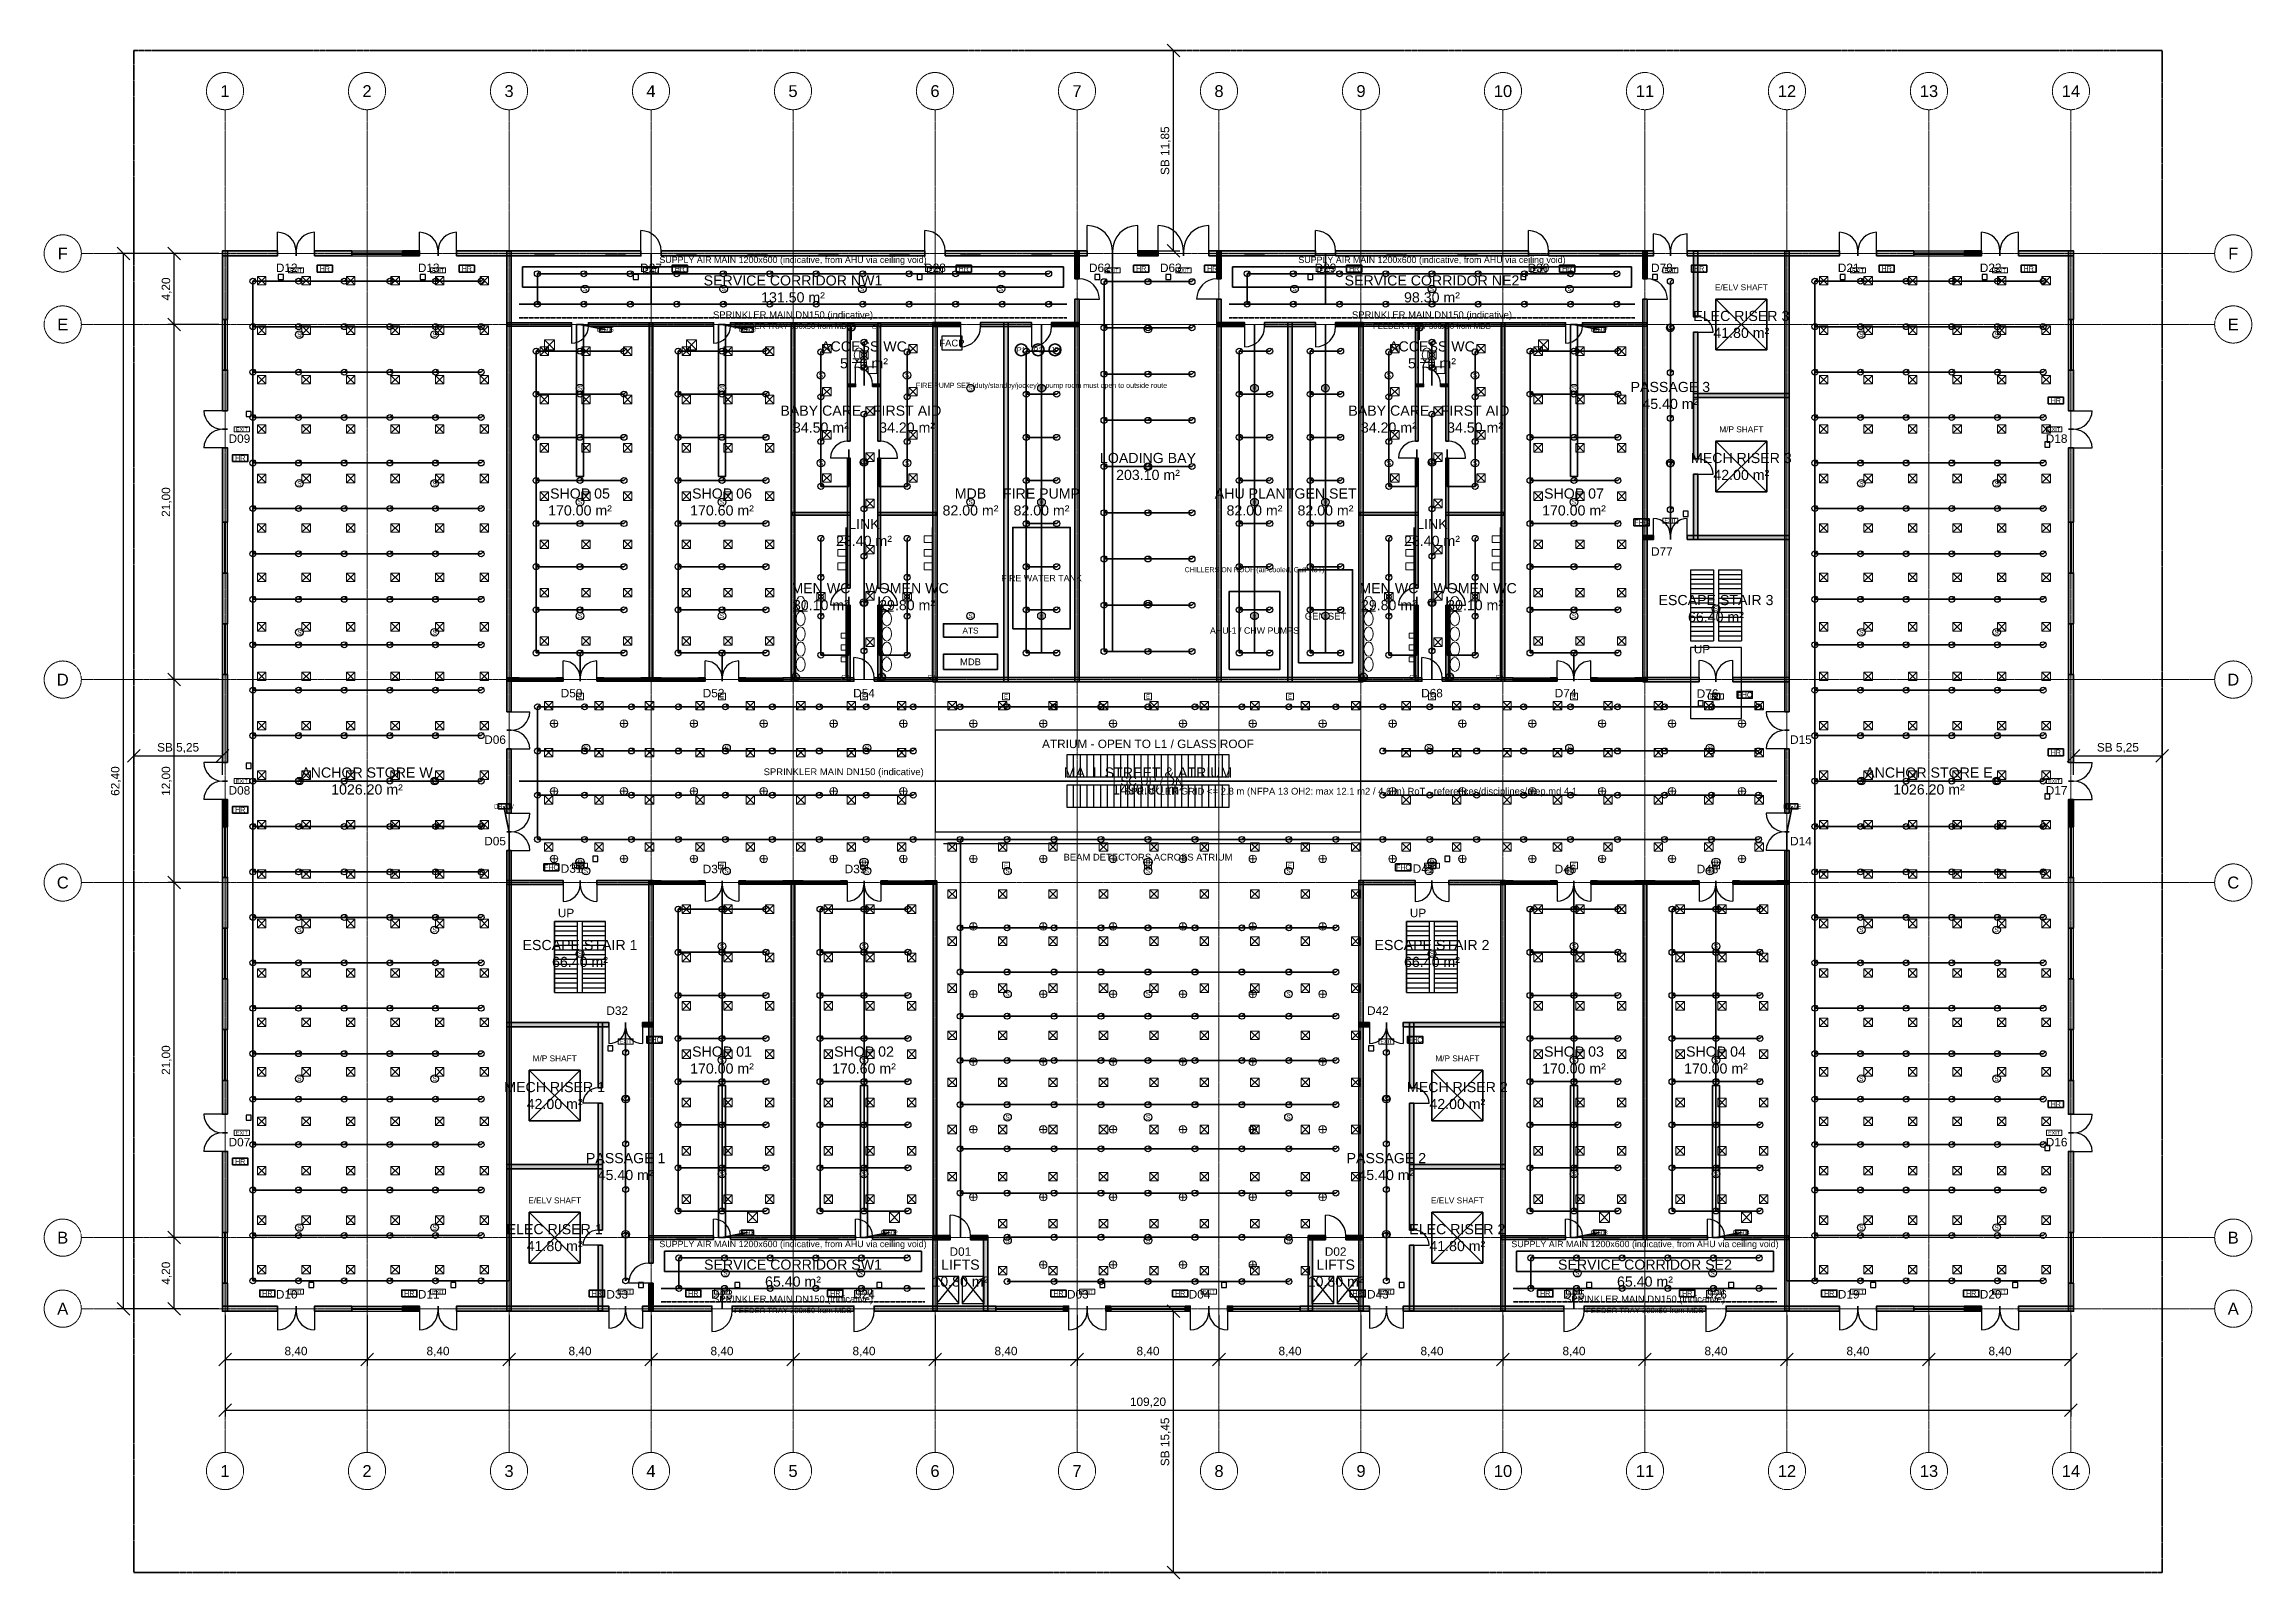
# Model space of a CAD drawing. Header units: millimetres. Extents: x -5300 to 125300, y -375 to 90375.
import ezdxf
from ezdxf.enums import TextEntityAlignment as Align

# ---------------------------------------------------------------- set-up
doc = ezdxf.new("R2010")
doc.units = ezdxf.units.MM
for name, pattern in [('CENTER', [5.08, 3.175, -0.635, 0.635, -0.635]), ('DASHED', [1.524, 1.27, -0.254]), ('PHANTOM', [6.35, 3.175, -0.635, 0.635, -0.635, 0.635, -0.635])]:
    doc.linetypes.add(name, pattern=pattern)
for name, color, linetype, lineweight in [('A-FLOR-EVTR', 251, 'Continuous', 25), ('A-FLOR-OTLN', 253, 'Continuous', 25), ('A-FLOR-STRS', 252, 'Continuous', 25), ('AMBIENTE', 2, 'Continuous', 18), ('COTA', 1, 'Continuous', 18), ('E-ANNO-TEXT', 52, 'Continuous', 18), ('E-DB', 6, 'Continuous', 50), ('E-FALM', 230, 'Continuous', 25), ('E-LITE', 2, 'Continuous', 18), ('E-LITE-EMER', 40, 'Continuous', 18), ('E-TRAY', 210, 'DASHED', 35), ('EIXO', 1, 'CENTER', 13), ('ESQUADRIA-TAG', 2, 'Continuous', 18), ('FP-ANNO-TEXT', 14, 'Continuous', 18), ('FP-HOSE', 20, 'Continuous', 35), ('FP-SPRK-HEAD', 1, 'Continuous', 25), ('FP-SPRK-PIPE', 12, 'Continuous', 50), ('HACHURA', 8, 'Continuous', 9), ('JANELA', 5, 'Continuous', 25), ('LIMITE-LOTE', 1, 'PHANTOM', 35), ('M-ANNO-TEXT', 150, 'Continuous', 18), ('M-HVAC-EQPT', 30, 'Continuous', 50), ('M-HVAC-RCG', 3, 'Continuous', 18), ('M-HVAC-SAD', 5, 'Continuous', 35), ('M-HVAC-SCD', 4, 'Continuous', 18), ('P-ANNO-TEXT', 94, 'Continuous', 18), ('P-DCW', 160, 'Continuous', 25), ('P-FIXT', 90, 'Continuous', 18), ('P-SANR', 34, 'Continuous', 35), ('PAREDE', 7, 'Continuous', 50), ('PORTA', 3, 'Continuous', 25)]:
    doc.layers.add(name, color=color, linetype=linetype, lineweight=lineweight)
doc.styles.add('BR-ARIAL', font='arial.ttf')
doc.dimstyles.new('BR-100-M', dxfattribs={"dimscale": 250, "dimtxt": 2, "dimasz": 1.5, "dimexe": 1.5, "dimexo": 1.5, "dimgap": 0.8, "dimtad": 1, "dimlfac": 0.001, "dimzin": 0, "dimtxsty": 'BR-ARIAL', "dimtsz": 1.5, "dimcen": 2.5, "dimclrd": 256, "dimclre": 256, "dimclrt": 256, "dimazin": 3, "dimtfac": 1, "dimtmove": 0, "dimatfit": 3})

msp = doc.modelspace()

# ---------------------------------------------------------------- hatches: boundary and pattern name
at = {"layer": 'HACHURA'}
for points in [[(5250, 77850), (8500, 77850), (8500, 78150), (5250, 78150)], [(5550, 74100), (5550, 78150), (5250, 78150), (5250, 74100)], [(10700, 77850), (12900, 77850), (12900, 78150), (10700, 78150)], [(15900, 77850), (16900, 77850), (16900, 78150), (15900, 78150)], [(19100, 77850), (30000, 77850), (30000, 78150), (19100, 78150)], [(22325, 50900), (22325, 78125), (22075, 78125), (22075, 50900)], [(31200, 77850), (46800, 77850), (46800, 78150), (31200, 78150)], [(48000, 77850), (56400, 77850), (56400, 78150), (48000, 78150)], [(55925, 76500), (55925, 78125), (55675, 78125), (55675, 76500)], [(59400, 77850), (60600, 77850), (60600, 78150), (59400, 78150)], [(63600, 77850), (69900, 77850), (69900, 78150), (63600, 78150)], [(64325, 76500), (64325, 78125), (64075, 78125), (64075, 76500)], [(71100, 77850), (82500, 77850), (82500, 78150), (71100, 78150)], [(83700, 77850), (89900, 77850), (89900, 78150), (83700, 78150)], [(89525, 76500), (89525, 78125), (89275, 78125), (89275, 76500)], [(91900, 77850), (100900, 77850), (100900, 78150), (91900, 78150)], [(92525, 74250), (92525, 78125), (92275, 78125), (92275, 74250)], [(97925, 50900), (97925, 78125), (97675, 78125), (97675, 50900)], [(103100, 77850), (105300, 77850), (105300, 78150), (103100, 78150)], [(108300, 77850), (109300, 77850), (109300, 78150), (108300, 78150)], [(111500, 77850), (114750, 77850), (114750, 78150), (111500, 78150)], [(114750, 74100), (114750, 78150), (114450, 78150), (114450, 74100)], [(55925, 52675), (55925, 75300), (55675, 75300), (55675, 52675)], [(64325, 52675), (64325, 75300), (64075, 75300), (64075, 52675)], [(89525, 52675), (89525, 75300), (89275, 75300), (89275, 52675)], [(22100, 73700), (25900, 73700), (25900, 73900), (22100, 73900)], [(26900, 73700), (34300, 73700), (34300, 73900), (26900, 73900)], [(30700, 52700), (30700, 73900), (30500, 73900), (30500, 52700)], [(35300, 73700), (47500, 73700), (47500, 73900), (35300, 73900)], [(39100, 52700), (39100, 73900), (38900, 73900), (38900, 52700)], [(42375, 66900), (42375, 73875), (42225, 73875), (42225, 66900)], [(44175, 66900), (44175, 73875), (44025, 73875), (44025, 66900)], [(47275, 73675), (48900, 73675), (48900, 73925), (47275, 73925)], [(47525, 52675), (47525, 73925), (47275, 73925), (47275, 52675)], [(50100, 73675), (53100, 73675), (53100, 73925), (50100, 73925)], [(51725, 52675), (51725, 73925), (51475, 73925), (51475, 52675)], [(54300, 73675), (55925, 73675), (55925, 73925), (54300, 73925)], [(64075, 73675), (65700, 73675), (65700, 73925), (64075, 73925)], [(66900, 73675), (69900, 73675), (69900, 73925), (66900, 73925)], [(68525, 52675), (68525, 73925), (68275, 73925), (68275, 52675)], [(71100, 73675), (72725, 73675), (72725, 73925), (71100, 73925)], [(72725, 52675), (72725, 73925), (72475, 73925), (72475, 52675)], [(72500, 73700), (84700, 73700), (84700, 73900), (72500, 73900)], [(75975, 66900), (75975, 73875), (75825, 73875), (75825, 66900)], [(77775, 66900), (77775, 73875), (77625, 73875), (77625, 66900)], [(81100, 52700), (81100, 73900), (80900, 73900), (80900, 52700)], [(85700, 73700), (89500, 73700), (89500, 73900), (85700, 73900)], [(92525, 65850), (92525, 73350), (92275, 73350), (92275, 65850)], [(5550, 68700), (5550, 71100), (5250, 71100), (5250, 68700)], [(114750, 68700), (114750, 71100), (114450, 71100), (114450, 68700)], [(42225, 70125), (42700, 70125), (42700, 70275), (42225, 70275)], [(43700, 70125), (44175, 70125), (44175, 70275), (43700, 70275)], [(75825, 70125), (76300, 70125), (76300, 70275), (75825, 70275)], [(77300, 70125), (77775, 70125), (77775, 70275), (77300, 70275)], [(92275, 69475), (97925, 69475), (97925, 69725), (92275, 69725)], [(5550, 62100), (5550, 66500), (5250, 66500), (5250, 62100)], [(42375, 58200), (42375, 65900), (42225, 65900), (42225, 58200)], [(44175, 58200), (44175, 65900), (44025, 65900), (44025, 58200)], [(75975, 58200), (75975, 65900), (75825, 65900), (75825, 58200)], [(77775, 58200), (77775, 65900), (77625, 65900), (77625, 58200)], [(114750, 62100), (114750, 66500), (114450, 66500), (114450, 62100)], [(92525, 61075), (92525, 64950), (92275, 64950), (92275, 61075)], [(38925, 62525), (42375, 62525), (42375, 62675), (38925, 62675)], [(44025, 62525), (47475, 62525), (47475, 62675), (44025, 62675)], [(72525, 62525), (75975, 62525), (75975, 62675), (72525, 62675)], [(77625, 62525), (81075, 62525), (81075, 62675), (77625, 62675)], [(89275, 61075), (89900, 61075), (89900, 61325), (89275, 61325)], [(91900, 61075), (97925, 61075), (97925, 61325), (91900, 61325)], [(5550, 56100), (5550, 59100), (5250, 59100), (5250, 56100)], [(114750, 56100), (114750, 59100), (114450, 59100), (114450, 56100)], [(42375, 52725), (42375, 57200), (42225, 57200), (42225, 52725)], [(44175, 52725), (44175, 57200), (44025, 57200), (44025, 52725)], [(75975, 52725), (75975, 57200), (75825, 57200), (75825, 52725)], [(77775, 52725), (77775, 57200), (77625, 57200), (77625, 52725)], [(5550, 47900), (5550, 53100), (5250, 53100), (5250, 47900)], [(22100, 52700), (22800, 52700), (22800, 52900), (22100, 52900)], [(25000, 52700), (25400, 52700), (25400, 52900), (25000, 52900)], [(27400, 52700), (27800, 52700), (27800, 52900), (27400, 52900)], [(30000, 52700), (31200, 52700), (31200, 52900), (30000, 52900)], [(33400, 52700), (33800, 52700), (33800, 52900), (33400, 52900)], [(35800, 52700), (36200, 52700), (36200, 52900), (35800, 52900)], [(38400, 52700), (42600, 52700), (42600, 52900), (38400, 52900)], [(43800, 52700), (47500, 52700), (47500, 52900), (43800, 52900)], [(47275, 52675), (72725, 52675), (72725, 52925), (47275, 52925)], [(72500, 52700), (76200, 52700), (76200, 52900), (72500, 52900)], [(77400, 52700), (81600, 52700), (81600, 52900), (77400, 52900)], [(83800, 52700), (84200, 52700), (84200, 52900), (83800, 52900)], [(86200, 52700), (86600, 52700), (86600, 52900), (86200, 52900)], [(88800, 52700), (89500, 52700), (89500, 52900), (88800, 52900)], [(89275, 52675), (92600, 52675), (92600, 52925), (89275, 52925)], [(94600, 52675), (97925, 52675), (97925, 52925), (94600, 52925)], [(114750, 47900), (114750, 53100), (114450, 53100), (114450, 47900)], [(22325, 44900), (22325, 48700), (22075, 48700), (22075, 44900)], [(97925, 44900), (97925, 48700), (97675, 48700), (97675, 44900)], [(5550, 44100), (5550, 45700), (5250, 45700), (5250, 44100)], [(114750, 44100), (114750, 45700), (114450, 45700), (114450, 44100)], [(22325, 15475), (22325, 42700), (22075, 42700), (22075, 15475)], [(97925, 15475), (97925, 42700), (97675, 42700), (97675, 15475)], [(5550, 38100), (5550, 41100), (5250, 41100), (5250, 38100)], [(22075, 40675), (25400, 40675), (25400, 40925), (22075, 40925)], [(27400, 40675), (30725, 40675), (30725, 40925), (27400, 40925)], [(30725, 18300), (30725, 40925), (30475, 40925), (30475, 18300)], [(30500, 40700), (31200, 40700), (31200, 40900), (30500, 40900)], [(33400, 40700), (33800, 40700), (33800, 40900), (33400, 40900)], [(35800, 40700), (36200, 40700), (36200, 40900), (35800, 40900)], [(38400, 40700), (39600, 40700), (39600, 40900), (38400, 40900)], [(39100, 19700), (39100, 40900), (38900, 40900), (38900, 19700)], [(41800, 40700), (42200, 40700), (42200, 40900), (41800, 40900)], [(44200, 40700), (44600, 40700), (44600, 40900), (44200, 40900)], [(46800, 40700), (47500, 40700), (47500, 40900), (46800, 40900)], [(47500, 19700), (47500, 40900), (47300, 40900), (47300, 19700)], [(72475, 40675), (75800, 40675), (75800, 40925), (72475, 40925)], [(72725, 15475), (72725, 40925), (72475, 40925), (72475, 15475)], [(77800, 40675), (81125, 40675), (81125, 40925), (77800, 40925)], [(81125, 15475), (81125, 40925), (80875, 40925), (80875, 15475)], [(80900, 40700), (81600, 40700), (81600, 40900), (80900, 40900)], [(83800, 40700), (84200, 40700), (84200, 40900), (83800, 40900)], [(86200, 40700), (86600, 40700), (86600, 40900), (86200, 40900)], [(88800, 40700), (90000, 40700), (90000, 40900), (88800, 40900)], [(89500, 19700), (89500, 40900), (89300, 40900), (89300, 19700)], [(92200, 40700), (92600, 40700), (92600, 40900), (92200, 40900)], [(94600, 40700), (95000, 40700), (95000, 40900), (94600, 40900)], [(97200, 40700), (97900, 40700), (97900, 40900), (97200, 40900)], [(114750, 38100), (114750, 41100), (114450, 41100), (114450, 38100)], [(5550, 32100), (5550, 35100), (5250, 35100), (5250, 32100)], [(114750, 32100), (114750, 35100), (114450, 35100), (114450, 32100)], [(22075, 32275), (28100, 32275), (28100, 32525), (22075, 32525)], [(27725, 28650), (27725, 32525), (27475, 32525), (27475, 28650)], [(30100, 32275), (30725, 32275), (30725, 32525), (30100, 32525)], [(72475, 32275), (73100, 32275), (73100, 32525), (72475, 32525)], [(75100, 32275), (81125, 32275), (81125, 32525), (75100, 32525)], [(75725, 28650), (75725, 32525), (75475, 32525), (75475, 28650)], [(5550, 27100), (5550, 29100), (5250, 29100), (5250, 27100)], [(114750, 27100), (114750, 29100), (114450, 29100), (114450, 27100)], [(27725, 20250), (27725, 27750), (27475, 27750), (27475, 20250)], [(75725, 20250), (75725, 27750), (75475, 27750), (75475, 20250)], [(5550, 20100), (5550, 24900), (5250, 24900), (5250, 20100)], [(114750, 20100), (114750, 24900), (114450, 24900), (114450, 20100)], [(22075, 23875), (27725, 23875), (27725, 24125), (22075, 24125)], [(75475, 23875), (81125, 23875), (81125, 24125), (75475, 24125)], [(30500, 19700), (34300, 19700), (34300, 19900), (30500, 19900)], [(35300, 19700), (42700, 19700), (42700, 19900), (35300, 19900)], [(43700, 19700), (47500, 19700), (47500, 19900), (43700, 19900)], [(47275, 19675), (48300, 19675), (48300, 19925), (47275, 19925)], [(47525, 15475), (47525, 19925), (47275, 19925), (47275, 15475)], [(49500, 19675), (50525, 19675), (50525, 19925), (49500, 19925)], [(50525, 15475), (50525, 19925), (50275, 19925), (50275, 15475)], [(69475, 19675), (70500, 19675), (70500, 19925), (69475, 19925)], [(69725, 15475), (69725, 19925), (69475, 19925), (69475, 15475)], [(71700, 19675), (72725, 19675), (72725, 19925), (71700, 19925)], [(80900, 19700), (84700, 19700), (84700, 19900), (80900, 19900)], [(85700, 19700), (93100, 19700), (93100, 19900), (85700, 19900)], [(94100, 19700), (97900, 19700), (97900, 19900), (94100, 19900)], [(27725, 15475), (27725, 19350), (27475, 19350), (27475, 15475)], [(75725, 15475), (75725, 19350), (75475, 19350), (75475, 15475)], [(5550, 15450), (5550, 17100), (5250, 17100), (5250, 15450)], [(30725, 15475), (30725, 17100), (30475, 17100), (30475, 15475)], [(114750, 15450), (114750, 17100), (114450, 17100), (114450, 15450)], [(5250, 15450), (8500, 15450), (8500, 15750), (5250, 15750)], [(10700, 15450), (12900, 15450), (12900, 15750), (10700, 15750)], [(15900, 15450), (16900, 15450), (16900, 15750), (15900, 15750)], [(19100, 15450), (28100, 15450), (28100, 15750), (19100, 15750)], [(30100, 15450), (34200, 15450), (34200, 15750), (30100, 15750)], [(35400, 15450), (42600, 15450), (42600, 15750), (35400, 15750)], [(43800, 15450), (51000, 15450), (51000, 15750), (43800, 15750)], [(55000, 15450), (55300, 15450), (55300, 15750), (55000, 15750)], [(57500, 15450), (57800, 15450), (57800, 15750), (57500, 15750)], [(62200, 15450), (62500, 15450), (62500, 15750), (62200, 15750)], [(64700, 15450), (65000, 15450), (65000, 15750), (64700, 15750)], [(69000, 15450), (73100, 15450), (73100, 15750), (69000, 15750)], [(75100, 15450), (84600, 15450), (84600, 15750), (75100, 15750)], [(85800, 15450), (93000, 15450), (93000, 15750), (85800, 15750)], [(94200, 15450), (100900, 15450), (100900, 15750), (94200, 15750)], [(103100, 15450), (105300, 15450), (105300, 15750), (103100, 15750)], [(108300, 15450), (109300, 15450), (109300, 15750), (108300, 15750)], [(111500, 15450), (114750, 15450), (114750, 15750), (111500, 15750)]]:
    msp.add_hatch(color=256, dxfattribs=at).paths.add_polyline_path(points)

# ---------------------------------------------------------------- linework, layer by layer
at = {"layer": 'A-FLOR-EVTR'}
for p, q in [((55600, 47050), (55600, 48350)), ((56000, 47050), (56000, 48350)), ((56400, 47050), (56400, 48350)), ((56800, 47050), (56800, 48350)), ((57200, 47050), (57200, 48350)), ((57600, 47050), (57600, 48350)), ((58000, 47050), (58000, 48350)), ((58400, 47050), (58400, 48350)), ((58800, 47050), (58800, 48350)), ((59200, 47050), (59200, 48350)), ((59600, 47050), (59600, 48350)), ((60000, 47050), (60000, 48350)), ((60400, 47050), (60400, 48350)), ((60800, 47050), (60800, 48350)), ((61200, 47050), (61200, 48350)), ((61600, 47050), (61600, 48350)), ((62000, 47050), (62000, 48350)), ((62400, 47050), (62400, 48350)), ((62800, 47050), (62800, 48350)), ((63200, 47050), (63200, 48350)), ((63600, 47050), (63600, 48350)), ((64000, 47050), (64000, 48350)), ((64400, 47050), (64400, 48350)), ((55600, 45250), (55600, 46550)), ((56000, 45250), (56000, 46550)), ((56400, 45250), (56400, 46550)), ((56800, 45250), (56800, 46550)), ((57200, 45250), (57200, 46550)), ((57600, 45250), (57600, 46550)), ((58000, 45250), (58000, 46550)), ((58400, 45250), (58400, 46550)), ((58800, 45250), (58800, 46550)), ((59200, 45250), (59200, 46550)), ((59600, 45250), (59600, 46550)), ((60000, 45250), (60000, 46550)), ((60400, 45250), (60400, 46550)), ((60800, 45250), (60800, 46550)), ((61200, 45250), (61200, 46550)), ((61600, 45250), (61600, 46550)), ((62000, 45250), (62000, 46550)), ((62400, 45250), (62400, 46550)), ((62800, 45250), (62800, 46550)), ((63200, 45250), (63200, 46550)), ((63600, 45250), (63600, 46550)), ((64000, 45250), (64000, 46550)), ((64400, 45250), (64400, 46550)), ((47500, 15900), (48800, 17500)), ((47500, 17500), (48800, 15900)), ((49000, 15900), (50300, 17500)), ((49000, 17500), (50300, 15900)), ((69700, 15900), (71000, 17500)), ((69700, 17500), (71000, 15900)), ((71200, 15900), (72500, 17500)), ((71200, 17500), (72500, 15900))]:
    msp.add_line(p, q, dxfattribs=at)
for points in [[(55200, 47050), (64800, 47050), (64800, 48350), (55200, 48350)], [(55200, 45250), (64800, 45250), (64800, 46550), (55200, 46550)], [(47500, 15900), (48800, 15900), (48800, 17500), (47500, 17500)], [(49000, 15900), (50300, 15900), (50300, 17500), (49000, 17500)], [(69700, 15900), (71000, 15900), (71000, 17500), (69700, 17500)], [(71200, 15900), (72500, 15900), (72500, 17500), (71200, 17500)]]:
    msp.add_lwpolyline(points, close=True, dxfattribs=at)
at = {"layer": 'A-FLOR-OTLN'}
msp.add_lwpolyline([(47400, 43800), (72600, 43800), (72600, 49800), (47400, 49800)], close=True, dxfattribs=at)
at = {"layer": 'A-FLOR-STRS'}
for p, q in [((92100, 59300), (93450, 59300)), ((92100, 59300), (92100, 55100)), ((92100, 59020), (93450, 59020)), ((93450, 59300), (93450, 55100)), ((93750, 59300), (95100, 59300)), ((93750, 59300), (93750, 55100)), ((93750, 59020), (95100, 59020)), ((95100, 59300), (95100, 55100)), ((92100, 58740), (93450, 58740)), ((92100, 58460), (93450, 58460)), ((92100, 58180), (93450, 58180)), ((92100, 57900), (93450, 57900)), ((92100, 57620), (93450, 57620)), ((93750, 58740), (95100, 58740)), ((93750, 58460), (95100, 58460)), ((93750, 58180), (95100, 58180)), ((93750, 57900), (95100, 57900)), ((93750, 57620), (95100, 57620)), ((92100, 57340), (93450, 57340)), ((92100, 57060), (93450, 57060)), ((92100, 56780), (93450, 56780)), ((92100, 56500), (93450, 56500)), ((92100, 56220), (93450, 56220)), ((93750, 57340), (95100, 57340)), ((93750, 57060), (95100, 57060)), ((93750, 56780), (95100, 56780)), ((93750, 56500), (95100, 56500)), ((93750, 56220), (95100, 56220)), ((92100, 55940), (93450, 55940)), ((92100, 55660), (93450, 55660)), ((92100, 55380), (93450, 55380)), ((92100, 55100), (93450, 55100)), ((93750, 55940), (95100, 55940)), ((93750, 55660), (95100, 55660)), ((93750, 55380), (95100, 55380)), ((93750, 55100), (95100, 55100)), ((24900, 38500), (26250, 38500)), ((24900, 34300), (24900, 38500)), ((24900, 38220), (26250, 38220)), ((24900, 37940), (26250, 37940)), ((26250, 34300), (26250, 38500)), ((26550, 38500), (27900, 38500)), ((26550, 34300), (26550, 38500)), ((26550, 38220), (27900, 38220)), ((26550, 37940), (27900, 37940)), ((27900, 34300), (27900, 38500)), ((75300, 38500), (76650, 38500)), ((75300, 34300), (75300, 38500)), ((75300, 38220), (76650, 38220)), ((75300, 37940), (76650, 37940)), ((76650, 34300), (76650, 38500)), ((76950, 38500), (78300, 38500)), ((76950, 34300), (76950, 38500)), ((76950, 38220), (78300, 38220)), ((76950, 37940), (78300, 37940)), ((78300, 34300), (78300, 38500)), ((24900, 37660), (26250, 37660)), ((24900, 37380), (26250, 37380)), ((24900, 37100), (26250, 37100)), ((24900, 36820), (26250, 36820)), ((26550, 37660), (27900, 37660)), ((26550, 37380), (27900, 37380)), ((26550, 37100), (27900, 37100)), ((26550, 36820), (27900, 36820)), ((75300, 37660), (76650, 37660)), ((75300, 37380), (76650, 37380)), ((75300, 37100), (76650, 37100)), ((75300, 36820), (76650, 36820)), ((76950, 37660), (78300, 37660)), ((76950, 37380), (78300, 37380)), ((76950, 37100), (78300, 37100)), ((76950, 36820), (78300, 36820)), ((24900, 36540), (26250, 36540)), ((24900, 36260), (26250, 36260)), ((24900, 35980), (26250, 35980)), ((24900, 35700), (26250, 35700)), ((24900, 35420), (26250, 35420)), ((26550, 36540), (27900, 36540)), ((26550, 36260), (27900, 36260)), ((26550, 35980), (27900, 35980)), ((26550, 35700), (27900, 35700)), ((26550, 35420), (27900, 35420)), ((75300, 36540), (76650, 36540)), ((75300, 36260), (76650, 36260)), ((75300, 35980), (76650, 35980)), ((75300, 35700), (76650, 35700)), ((75300, 35420), (76650, 35420)), ((76950, 36540), (78300, 36540)), ((76950, 36260), (78300, 36260)), ((76950, 35980), (78300, 35980)), ((76950, 35700), (78300, 35700)), ((76950, 35420), (78300, 35420)), ((24900, 35140), (26250, 35140)), ((24900, 34860), (26250, 34860)), ((24900, 34580), (26250, 34580)), ((24900, 34300), (26250, 34300)), ((26550, 35140), (27900, 35140)), ((26550, 34860), (27900, 34860)), ((26550, 34580), (27900, 34580)), ((26550, 34300), (27900, 34300)), ((75300, 35140), (76650, 35140)), ((75300, 34860), (76650, 34860)), ((75300, 34580), (76650, 34580)), ((75300, 34300), (76650, 34300)), ((76950, 35140), (78300, 35140)), ((76950, 34860), (78300, 34860)), ((76950, 34580), (78300, 34580)), ((76950, 34300), (78300, 34300))]:
    msp.add_line(p, q, dxfattribs=at)
for points in [[(92100, 50500), (95100, 50500), (95100, 54700), (92100, 54700)], [(24900, 34300), (27900, 34300), (27900, 38500), (24900, 38500)], [(75300, 34300), (78300, 34300), (78300, 38500), (75300, 38500)]]:
    msp.add_lwpolyline(points, close=True, dxfattribs=at)
at = {"layer": 'E-DB'}
for p, q in [((93600, 72300), (96600, 75300)), ((93600, 75300), (96600, 72300)), ((23400, 18300), (26400, 21300)), ((23400, 21300), (26400, 18300)), ((76800, 18300), (79800, 21300)), ((76800, 21300), (79800, 18300))]:
    msp.add_line(p, q, dxfattribs=at)
for points in [[(93600, 72300), (96600, 72300), (96600, 75300), (93600, 75300)], [(27550, 73350), (28250, 73350), (28250, 73650), (27550, 73650)], [(35950, 73350), (36650, 73350), (36650, 73650), (35950, 73650)], [(86350, 73350), (87050, 73350), (87050, 73650), (86350, 73650)], [(68900, 53800), (72100, 53800), (72100, 59300), (68900, 59300)], [(47900, 55300), (51100, 55300), (51100, 56100), (47900, 56100)], [(47900, 53400), (51100, 53400), (51100, 54300), (47900, 54300)], [(21550, 45150), (22250, 45150), (22250, 45450), (21550, 45450)], [(97750, 45150), (98450, 45150), (98450, 45450), (97750, 45450)], [(23400, 18300), (26400, 18300), (26400, 21300), (23400, 21300)], [(76800, 18300), (79800, 18300), (79800, 21300), (76800, 21300)], [(35950, 19950), (36650, 19950), (36650, 20250), (35950, 20250)], [(44350, 19950), (45050, 19950), (45050, 20250), (44350, 20250)], [(86350, 19950), (87050, 19950), (87050, 20250), (86350, 20250)], [(94750, 19950), (95450, 19950), (95450, 20250), (94750, 20250)]]:
    msp.add_lwpolyline(points, close=True, dxfattribs=at)
at = {"layer": 'E-FALM'}
msp.add_line((47900, 43100), (72100, 43100), dxfattribs=at)
for points in [[(8550, 76450), (8850, 76450), (8850, 76750), (8550, 76750)], [(16950, 76450), (17250, 76450), (17250, 76750), (16950, 76750)], [(29550, 76450), (29850, 76450), (29850, 76750), (29550, 76750)], [(46350, 76450), (46650, 76450), (46650, 76750), (46350, 76750)], [(56850, 76450), (57150, 76450), (57150, 76750), (56850, 76750)], [(61050, 76450), (61350, 76450), (61350, 76750), (61050, 76750)], [(69450, 76450), (69750, 76450), (69750, 76750), (69450, 76750)], [(82050, 76450), (82350, 76450), (82350, 76750), (82050, 76750)], [(89850, 76450), (90150, 76450), (90150, 76750), (89850, 76750)], [(100950, 76450), (101250, 76450), (101250, 76750), (100950, 76750)], [(109350, 76450), (109650, 76450), (109650, 76750), (109350, 76750)], [(47800, 72300), (49000, 72300), (49000, 73100), (47800, 73100)], [(6650, 68350), (6950, 68350), (6950, 68650), (6650, 68650)], [(113050, 66550), (113350, 66550), (113350, 66850), (113050, 66850)], [(91650, 62450), (91950, 62450), (91950, 62750), (91650, 62750)], [(92550, 51250), (92850, 51250), (92850, 51550), (92550, 51550)], [(6650, 47550), (6950, 47550), (6950, 47850), (6650, 47850)], [(113050, 45750), (113350, 45750), (113350, 46050), (113050, 46050)], [(27150, 42050), (27450, 42050), (27450, 42350), (27150, 42350)], [(77550, 42050), (77850, 42050), (77850, 42350), (77550, 42350)], [(28050, 30850), (28350, 30850), (28350, 31150), (28050, 31150)], [(73050, 30850), (73350, 30850), (73350, 31150), (73050, 31150)], [(6650, 26750), (6950, 26750), (6950, 27050), (6650, 27050)], [(113050, 24950), (113350, 24950), (113350, 25250), (113050, 25250)], [(10350, 16850), (10650, 16850), (10650, 17150), (10350, 17150)], [(18750, 16850), (19050, 16850), (19050, 17150), (18750, 17150)], [(29850, 16850), (30150, 16850), (30150, 17150), (29850, 17150)], [(35550, 16850), (35850, 16850), (35850, 17150), (35550, 17150)], [(43950, 16850), (44250, 16850), (44250, 17150), (43950, 17150)], [(57150, 16850), (57450, 16850), (57450, 17150), (57150, 17150)], [(64350, 16850), (64650, 16850), (64650, 17150), (64350, 17150)], [(74850, 16850), (75150, 16850), (75150, 17150), (74850, 17150)], [(85950, 16850), (86250, 16850), (86250, 17150), (85950, 17150)], [(94350, 16850), (94650, 16850), (94650, 17150), (94350, 17150)], [(102750, 16850), (103050, 16850), (103050, 17150), (102750, 17150)], [(111150, 16850), (111450, 16850), (111450, 17150), (111150, 17150)]]:
    msp.add_lwpolyline(points, close=True, dxfattribs=at)
for centre, radius in [((26700, 75900), 225), ((34900, 75900), 225), ((43100, 75900), 225), ((51300, 75900), 225), ((68666.667, 75900), 225), ((76800, 75900), 225), ((84933.333, 75900), 225), ((9800, 73200), 225), ((17800, 73200), 225), ((60000, 73533.333), 225), ((90900, 73600), 225), ((102200, 73200), 225), ((110200, 73200), 225), ((40650, 70800), 225), ((45750, 70800), 225), ((74250, 70800), 225), ((79350, 70800), 225), ((26400, 70033.333), 225), ((34800, 70033.333), 225), ((49500, 70033.333), 225), ((53700, 70033.333), 225), ((66300, 70033.333), 225), ((70500, 70033.333), 225), ((85200, 70033.333), 225), ((40650, 65600), 225), ((43200, 65650), 225), ((45750, 65600), 225), ((60000, 65400), 225), ((74250, 65600), 225), ((76800, 65650), 225), ((79350, 65600), 225), ((90900, 65600), 225), ((9800, 64400), 225), ((17800, 64400), 225), ((102200, 64400), 225), ((110200, 64400), 225), ((26400, 63300), 225), ((34800, 63300), 225), ((49500, 63300), 225), ((53700, 63300), 225), ((66300, 63300), 225), ((70500, 63300), 225), ((85200, 63300), 225), ((43200, 57350), 225), ((60000, 57266.667), 225), ((76800, 57350), 225), ((26400, 56566.667), 225), ((34800, 56566.667), 225), ((49500, 56566.667), 225), ((53700, 56566.667), 225), ((66300, 56566.667), 225), ((70500, 56566.667), 225), ((85200, 56566.667), 225), ((93600, 57000), 225), ((9800, 55600), 225), ((17800, 55600), 225), ((102200, 55600), 225), ((110200, 55600), 225), ((26755.556, 48760), 225), ((35066.667, 48760), 225), ((43377.778, 48760), 225), ((76622.222, 48760), 225), ((84933.333, 48760), 225), ((93244.444, 48760), 225), ((9800, 46800), 225), ((17800, 46800), 225), ((102200, 46800), 225), ((110200, 46800), 225), ((26400, 42000), 250), ((43200, 42000), 250), ((60000, 42000), 250), ((76800, 42000), 250), ((93600, 42000), 250), ((26755.556, 41480), 225), ((35066.667, 41480), 225), ((43377.778, 41480), 225), ((51688.889, 41480), 225), ((60000, 41480), 225), ((68311.111, 41480), 225), ((76622.222, 41480), 225), ((84933.333, 41480), 225), ((93244.444, 41480), 225), ((9800, 38000), 225), ((17800, 38000), 225), ((102200, 38000), 225), ((110200, 38000), 225), ((26400, 36600), 225), ((34800, 37033.333), 225), ((43200, 37033.333), 225), ((76800, 36600), 225), ((85200, 37033.333), 225), ((93600, 37033.333), 225), ((51688.889, 34200), 225), ((60000, 34200), 225), ((68311.111, 34200), 225), ((34800, 30300), 225), ((43200, 30300), 225), ((85200, 30300), 225), ((93600, 30300), 225), ((9800, 29200), 225), ((17800, 29200), 225), ((102200, 29200), 225), ((110200, 29200), 225), ((29100, 28000), 225), ((74100, 28000), 225), ((51688.889, 26920), 225), ((60000, 26920), 225), ((68311.111, 26920), 225), ((34800, 23566.667), 225), ((43200, 23566.667), 225), ((85200, 23566.667), 225), ((93600, 23566.667), 225), ((9800, 20400), 225), ((17800, 20400), 225), ((29100, 20000), 225), ((51688.889, 19640), 225), ((60000, 19640), 225), ((68311.111, 19640), 225), ((74100, 20000), 225), ((102200, 20400), 225), ((110200, 20400), 225), ((35000, 17700), 225), ((43000, 17700), 225), ((85400, 17700), 225), ((93400, 17700), 225)]:
    msp.add_circle(centre, radius, dxfattribs=at)
at = {"layer": 'E-LITE'}
for p, q in [((24641.667, 50200), (25091.667, 50200)), ((24866.667, 49975), (24866.667, 50425)), ((28775, 50200), (29225, 50200)), ((29000, 49975), (29000, 50425)), ((32908.333, 50200), (33358.333, 50200)), ((33133.333, 49975), (33133.333, 50425)), ((37041.667, 50200), (37491.667, 50200)), ((37266.667, 49975), (37266.667, 50425)), ((41175, 50200), (41625, 50200)), ((41400, 49975), (41400, 50425)), ((45308.333, 50200), (45758.333, 50200)), ((45533.333, 49975), (45533.333, 50425)), ((49441.667, 50200), (49891.667, 50200)), ((49666.667, 49975), (49666.667, 50425)), ((53575, 50200), (54025, 50200)), ((53800, 49975), (53800, 50425)), ((57708.333, 50200), (58158.333, 50200)), ((57933.333, 49975), (57933.333, 50425)), ((61841.667, 50200), (62291.667, 50200)), ((62066.667, 49975), (62066.667, 50425)), ((65975, 50200), (66425, 50200)), ((66200, 49975), (66200, 50425)), ((70108.333, 50200), (70558.333, 50200)), ((70333.333, 49975), (70333.333, 50425)), ((74241.667, 50200), (74691.667, 50200)), ((74466.667, 49975), (74466.667, 50425)), ((78375, 50200), (78825, 50200)), ((78600, 49975), (78600, 50425)), ((82508.333, 50200), (82958.333, 50200)), ((82733.333, 49975), (82733.333, 50425)), ((86641.667, 50200), (87091.667, 50200)), ((86866.667, 49975), (86866.667, 50425)), ((90775, 50200), (91225, 50200)), ((91000, 49975), (91000, 50425)), ((94908.333, 50200), (95358.333, 50200)), ((95133.333, 49975), (95133.333, 50425)), ((24641.667, 46200), (25091.667, 46200)), ((24866.667, 45975), (24866.667, 46425)), ((28775, 46200), (29225, 46200)), ((29000, 45975), (29000, 46425)), ((32908.333, 46200), (33358.333, 46200)), ((33133.333, 45975), (33133.333, 46425)), ((37041.667, 46200), (37491.667, 46200)), ((37266.667, 45975), (37266.667, 46425)), ((41175, 46200), (41625, 46200)), ((41400, 45975), (41400, 46425)), ((45308.333, 46200), (45758.333, 46200)), ((45533.333, 45975), (45533.333, 46425)), ((74241.667, 46200), (74691.667, 46200)), ((74466.667, 45975), (74466.667, 46425)), ((78375, 46200), (78825, 46200)), ((78600, 45975), (78600, 46425)), ((82508.333, 46200), (82958.333, 46200)), ((82733.333, 45975), (82733.333, 46425)), ((86641.667, 46200), (87091.667, 46200)), ((86866.667, 45975), (86866.667, 46425)), ((90775, 46200), (91225, 46200)), ((91000, 45975), (91000, 46425)), ((94908.333, 46200), (95358.333, 46200)), ((95133.333, 45975), (95133.333, 46425)), ((24641.667, 42200), (25091.667, 42200)), ((24866.667, 41975), (24866.667, 42425)), ((28775, 42200), (29225, 42200)), ((29000, 41975), (29000, 42425)), ((32908.333, 42200), (33358.333, 42200)), ((33133.333, 41975), (33133.333, 42425)), ((37041.667, 42200), (37491.667, 42200)), ((37266.667, 41975), (37266.667, 42425)), ((41175, 42200), (41625, 42200)), ((41400, 41975), (41400, 42425)), ((45308.333, 42200), (45758.333, 42200)), ((45533.333, 41975), (45533.333, 42425)), ((49441.667, 42200), (49891.667, 42200)), ((49666.667, 41975), (49666.667, 42425)), ((53575, 42200), (54025, 42200)), ((53800, 41975), (53800, 42425)), ((57708.333, 42200), (58158.333, 42200)), ((57933.333, 41975), (57933.333, 42425)), ((61841.667, 42200), (62291.667, 42200)), ((62066.667, 41975), (62066.667, 42425)), ((65975, 42200), (66425, 42200)), ((66200, 41975), (66200, 42425)), ((70108.333, 42200), (70558.333, 42200)), ((70333.333, 41975), (70333.333, 42425)), ((74241.667, 42200), (74691.667, 42200)), ((74466.667, 41975), (74466.667, 42425)), ((78375, 42200), (78825, 42200)), ((78600, 41975), (78600, 42425)), ((82508.333, 42200), (82958.333, 42200)), ((82733.333, 41975), (82733.333, 42425)), ((86641.667, 42200), (87091.667, 42200)), ((86866.667, 41975), (86866.667, 42425)), ((90775, 42200), (91225, 42200)), ((91000, 41975), (91000, 42425)), ((94908.333, 42200), (95358.333, 42200)), ((95133.333, 41975), (95133.333, 42425)), ((49441.667, 38200), (49891.667, 38200)), ((49666.667, 37975), (49666.667, 38425)), ((53575, 38200), (54025, 38200)), ((53800, 37975), (53800, 38425)), ((57708.333, 38200), (58158.333, 38200)), ((57933.333, 37975), (57933.333, 38425)), ((61841.667, 38200), (62291.667, 38200)), ((62066.667, 37975), (62066.667, 38425)), ((65975, 38200), (66425, 38200)), ((66200, 37975), (66200, 38425)), ((70108.333, 38200), (70558.333, 38200)), ((70333.333, 37975), (70333.333, 38425)), ((49441.667, 34200), (49891.667, 34200)), ((49666.667, 33975), (49666.667, 34425)), ((53575, 34200), (54025, 34200)), ((53800, 33975), (53800, 34425)), ((57708.333, 34200), (58158.333, 34200)), ((57933.333, 33975), (57933.333, 34425)), ((61841.667, 34200), (62291.667, 34200)), ((62066.667, 33975), (62066.667, 34425)), ((65975, 34200), (66425, 34200)), ((66200, 33975), (66200, 34425)), ((70108.333, 34200), (70558.333, 34200)), ((70333.333, 33975), (70333.333, 34425)), ((49441.667, 30200), (49891.667, 30200)), ((49666.667, 29975), (49666.667, 30425)), ((53575, 30200), (54025, 30200)), ((53800, 29975), (53800, 30425)), ((57708.333, 30200), (58158.333, 30200)), ((57933.333, 29975), (57933.333, 30425)), ((61841.667, 30200), (62291.667, 30200)), ((62066.667, 29975), (62066.667, 30425)), ((65975, 30200), (66425, 30200)), ((66200, 29975), (66200, 30425)), ((70108.333, 30200), (70558.333, 30200)), ((70333.333, 29975), (70333.333, 30425)), ((49441.667, 26200), (49891.667, 26200)), ((49666.667, 25975), (49666.667, 26425)), ((53575, 26200), (54025, 26200)), ((53800, 25975), (53800, 26425)), ((57708.333, 26200), (58158.333, 26200)), ((57933.333, 25975), (57933.333, 26425)), ((61841.667, 26200), (62291.667, 26200)), ((62066.667, 25975), (62066.667, 26425)), ((65975, 26200), (66425, 26200)), ((66200, 25975), (66200, 26425)), ((70108.333, 26200), (70558.333, 26200)), ((70333.333, 25975), (70333.333, 26425)), ((49666.667, 21975), (49666.667, 22425)), ((53800, 21975), (53800, 22425)), ((57933.333, 21975), (57933.333, 22425)), ((62066.667, 21975), (62066.667, 22425)), ((66200, 21975), (66200, 22425)), ((70333.333, 21975), (70333.333, 22425)), ((49441.667, 22200), (49891.667, 22200)), ((53575, 22200), (54025, 22200)), ((57708.333, 22200), (58158.333, 22200)), ((61841.667, 22200), (62291.667, 22200)), ((65975, 22200), (66425, 22200)), ((70108.333, 22200), (70558.333, 22200)), ((53800, 17975), (53800, 18425)), ((57933.333, 17975), (57933.333, 18425)), ((62066.667, 17975), (62066.667, 18425)), ((66200, 17975), (66200, 18425)), ((53575, 18200), (54025, 18200)), ((57708.333, 18200), (58158.333, 18200)), ((61841.667, 18200), (62291.667, 18200)), ((65975, 18200), (66425, 18200))]:
    msp.add_line(p, q, dxfattribs=at)
at = {"layer": 'E-LITE', "const_width": 100}
for points in [[(23700, 77900), (24900, 77900)], [(27900, 77900), (29100, 77900)], [(32100, 77900), (33300, 77900)], [(36300, 77900), (37500, 77900)], [(40500, 77900), (41700, 77900)], [(44700, 77900), (45900, 77900)], [(48900, 77900), (50100, 77900)], [(53100, 77900), (54300, 77900)], [(65700, 77900), (66900, 77900)], [(69900, 77900), (71100, 77900)], [(74100, 77900), (75300, 77900)], [(78300, 77900), (79500, 77900)], [(82500, 77900), (83700, 77900)], [(86700, 77900), (87900, 77900)], [(32100, 19700), (33300, 19700)], [(36300, 19700), (37500, 19700)], [(40500, 19700), (41700, 19700)], [(44700, 19700), (45900, 19700)], [(82500, 19700), (83700, 19700)], [(86700, 19700), (87900, 19700)], [(90900, 19700), (92100, 19700)], [(95100, 19700), (96300, 19700)]]:
    msp.add_lwpolyline(points, dxfattribs=at)
at = {"layer": 'E-LITE'}
for centre in [(24866.667, 50200), (29000, 50200), (33133.333, 50200), (37266.667, 50200), (41400, 50200), (45533.333, 50200), (49666.667, 50200), (53800, 50200), (57933.333, 50200), (62066.667, 50200), (66200, 50200), (70333.333, 50200), (74466.667, 50200), (78600, 50200), (82733.333, 50200), (86866.667, 50200), (91000, 50200), (95133.333, 50200), (24866.667, 46200), (29000, 46200), (33133.333, 46200), (37266.667, 46200), (41400, 46200), (45533.333, 46200), (74466.667, 46200), (78600, 46200), (82733.333, 46200), (86866.667, 46200), (91000, 46200), (95133.333, 46200), (24866.667, 42200), (29000, 42200), (33133.333, 42200), (37266.667, 42200), (41400, 42200), (45533.333, 42200), (49666.667, 42200), (53800, 42200), (57933.333, 42200), (62066.667, 42200), (66200, 42200), (70333.333, 42200), (74466.667, 42200), (78600, 42200), (82733.333, 42200), (86866.667, 42200), (91000, 42200), (95133.333, 42200), (49666.667, 38200), (53800, 38200), (57933.333, 38200), (62066.667, 38200), (66200, 38200), (70333.333, 38200), (49666.667, 34200), (53800, 34200), (57933.333, 34200), (62066.667, 34200), (66200, 34200), (70333.333, 34200), (49666.667, 30200), (53800, 30200), (57933.333, 30200), (62066.667, 30200), (66200, 30200), (70333.333, 30200), (49666.667, 26200), (53800, 26200), (57933.333, 26200), (62066.667, 26200), (66200, 26200), (70333.333, 26200), (49666.667, 22200), (53800, 22200), (57933.333, 22200), (62066.667, 22200), (66200, 22200), (70333.333, 22200), (53800, 18200), (57933.333, 18200), (62066.667, 18200), (66200, 18200)]:
    msp.add_circle(centre, 225, dxfattribs=at)
at = {"layer": 'E-LITE-EMER'}
for points in [[(9150, 76850), (10050, 76850), (10050, 77150), (9150, 77150)], [(17550, 76850), (18450, 76850), (18450, 77150), (17550, 77150)], [(30150, 76850), (31050, 76850), (31050, 77150), (30150, 77150)], [(46950, 76850), (47850, 76850), (47850, 77150), (46950, 77150)], [(57450, 76850), (58350, 76850), (58350, 77150), (57450, 77150)], [(61650, 76850), (62550, 76850), (62550, 77150), (61650, 77150)], [(70050, 76850), (70950, 76850), (70950, 77150), (70050, 77150)], [(82650, 76850), (83550, 76850), (83550, 77150), (82650, 77150)], [(90450, 76850), (91350, 76850), (91350, 77150), (90450, 77150)], [(101550, 76850), (102450, 76850), (102450, 77150), (101550, 77150)], [(109950, 76850), (110850, 76850), (110850, 77150), (109950, 77150)], [(5950, 67450), (6850, 67450), (6850, 67750), (5950, 67750)], [(113150, 67450), (114050, 67450), (114050, 67750), (113150, 67750)], [(90450, 62050), (91350, 62050), (91350, 62350), (90450, 62350)], [(26200, 51600), (26600, 51600), (26600, 52000), (26200, 52000)], [(34600, 51600), (35000, 51600), (35000, 52000), (34600, 52000)], [(43000, 51600), (43400, 51600), (43400, 52000), (43000, 52000)], [(51400, 51600), (51800, 51600), (51800, 52000), (51400, 52000)], [(59800, 51600), (60200, 51600), (60200, 52000), (59800, 52000)], [(68200, 51600), (68600, 51600), (68600, 52000), (68200, 52000)], [(76600, 51600), (77000, 51600), (77000, 52000), (76600, 52000)], [(85000, 51600), (85400, 51600), (85400, 52000), (85000, 52000)], [(93150, 51650), (94050, 51650), (94050, 51950), (93150, 51950)], [(93400, 51600), (93800, 51600), (93800, 52000), (93400, 52000)], [(5950, 46650), (6850, 46650), (6850, 46950), (5950, 46950)], [(113150, 46650), (114050, 46650), (114050, 46950), (113150, 46950)], [(25950, 41650), (26850, 41650), (26850, 41950), (25950, 41950)], [(26200, 41600), (26600, 41600), (26600, 42000), (26200, 42000)], [(34600, 41600), (35000, 41600), (35000, 42000), (34600, 42000)], [(43000, 41600), (43400, 41600), (43400, 42000), (43000, 42000)], [(51400, 41600), (51800, 41600), (51800, 42000), (51400, 42000)], [(59800, 41600), (60200, 41600), (60200, 42000), (59800, 42000)], [(68200, 41600), (68600, 41600), (68600, 42000), (68200, 42000)], [(76350, 41650), (77250, 41650), (77250, 41950), (76350, 41950)], [(76600, 41600), (77000, 41600), (77000, 42000), (76600, 42000)], [(85000, 41600), (85400, 41600), (85400, 42000), (85000, 42000)], [(93400, 41600), (93800, 41600), (93800, 42000), (93400, 42000)], [(28650, 31250), (29550, 31250), (29550, 31550), (28650, 31550)], [(73650, 31250), (74550, 31250), (74550, 31550), (73650, 31550)], [(5950, 25850), (6850, 25850), (6850, 26150), (5950, 26150)], [(113150, 25850), (114050, 25850), (114050, 26150), (113150, 26150)], [(9150, 16450), (10050, 16450), (10050, 16750), (9150, 16750)], [(17550, 16450), (18450, 16450), (18450, 16750), (17550, 16750)], [(28650, 16450), (29550, 16450), (29550, 16750), (28650, 16750)], [(34350, 16450), (35250, 16450), (35250, 16750), (34350, 16750)], [(42750, 16450), (43650, 16450), (43650, 16750), (42750, 16750)], [(55950, 16450), (56850, 16450), (56850, 16750), (55950, 16750)], [(63150, 16450), (64050, 16450), (64050, 16750), (63150, 16750)], [(73650, 16450), (74550, 16450), (74550, 16750), (73650, 16750)], [(84750, 16450), (85650, 16450), (85650, 16750), (84750, 16750)], [(93150, 16450), (94050, 16450), (94050, 16750), (93150, 16750)], [(101550, 16450), (102450, 16450), (102450, 16750), (101550, 16750)], [(109950, 16450), (110850, 16450), (110850, 16750), (109950, 16750)]]:
    msp.add_lwpolyline(points, close=True, dxfattribs=at)
at = {"layer": 'E-TRAY'}
for p, q in [((22800, 74200), (55200, 74200)), ((26400, 73800), (27900, 73500)), ((34800, 73800), (36300, 73500)), ((64800, 74200), (88800, 74200)), ((85200, 73800), (86700, 73500)), ((22200, 43800), (21900, 45300)), ((97800, 43800), (98100, 45300)), ((34800, 19800), (36300, 20100)), ((43200, 19800), (44700, 20100)), ((85200, 19800), (86700, 20100)), ((93600, 19800), (95100, 20100)), ((31200, 16000), (46800, 16000)), ((81600, 16000), (97200, 16000))]:
    msp.add_line(p, q, dxfattribs=at)
at = {"layer": 'EIXO'}
for p, q in [((5400, 7100), (5400, 86500)), ((13800, 7100), (13800, 86500)), ((22200, 7100), (22200, 86500)), ((30600, 7100), (30600, 86500)), ((39000, 7100), (39000, 86500)), ((47400, 7100), (47400, 86500)), ((55800, 7100), (55800, 86500)), ((64200, 7100), (64200, 86500)), ((72600, 7100), (72600, 86500)), ((81000, 7100), (81000, 86500)), ((89400, 7100), (89400, 86500)), ((97800, 7100), (97800, 86500)), ((106200, 7100), (106200, 86500)), ((114600, 7100), (114600, 86500)), ((-3100, 78000), (123100, 78000)), ((-3100, 73800), (123100, 73800)), ((-3100, 52800), (123100, 52800)), ((-3100, 40800), (123100, 40800)), ((-3100, 19800), (123100, 19800)), ((-3100, 15600), (123100, 15600))]:
    msp.add_line(p, q, dxfattribs=at)
for centre in [(5400, 87600), (13800, 87600), (22200, 87600), (30600, 87600), (39000, 87600), (47400, 87600), (55800, 87600), (64200, 87600), (72600, 87600), (81000, 87600), (89400, 87600), (97800, 87600), (106200, 87600), (114600, 87600), (-4200, 78000), (124200, 78000), (-4200, 73800), (124200, 73800), (-4200, 52800), (124200, 52800), (-4200, 40800), (124200, 40800), (-4200, 19800), (124200, 19800), (-4200, 15600), (124200, 15600), (5400, 6000), (13800, 6000), (22200, 6000), (30600, 6000), (39000, 6000), (47400, 6000), (55800, 6000), (64200, 6000), (72600, 6000), (81000, 6000), (89400, 6000), (97800, 6000), (106200, 6000), (114600, 6000)]:
    msp.add_circle(centre, 1100, dxfattribs=at)
at = {"layer": 'FP-HOSE'}
for points in [[(10850, 76900), (11750, 76900), (11750, 77300), (10850, 77300)], [(19250, 76900), (20150, 76900), (20150, 77300), (19250, 77300)], [(31850, 76900), (32750, 76900), (32750, 77300), (31850, 77300)], [(48650, 76900), (49550, 76900), (49550, 77300), (48650, 77300)], [(59150, 76900), (60050, 76900), (60050, 77300), (59150, 77300)], [(63350, 76900), (64250, 76900), (64250, 77300), (63350, 77300)], [(71750, 76900), (72650, 76900), (72650, 77300), (71750, 77300)], [(84350, 76900), (85250, 76900), (85250, 77300), (84350, 77300)], [(92150, 76900), (93050, 76900), (93050, 77300), (92150, 77300)], [(103250, 76900), (104150, 76900), (104150, 77300), (103250, 77300)], [(111650, 76900), (112550, 76900), (112550, 77300), (111650, 77300)], [(113250, 69100), (114150, 69100), (114150, 69500), (113250, 69500)], [(5850, 65700), (6750, 65700), (6750, 66100), (5850, 66100)], [(52000, 55800), (55400, 55800), (55400, 61800), (52000, 61800)], [(88750, 61900), (89650, 61900), (89650, 62300), (88750, 62300)], [(94850, 51700), (95750, 51700), (95750, 52100), (94850, 52100)], [(113250, 48300), (114150, 48300), (114150, 48700), (113250, 48700)], [(5850, 44900), (6750, 44900), (6750, 45300), (5850, 45300)], [(24250, 41500), (25150, 41500), (25150, 41900), (24250, 41900)], [(74650, 41500), (75550, 41500), (75550, 41900), (74650, 41900)], [(30350, 31300), (31250, 31300), (31250, 31700), (30350, 31700)], [(75350, 31300), (76250, 31300), (76250, 31700), (75350, 31700)], [(113250, 27500), (114150, 27500), (114150, 27900), (113250, 27900)], [(5850, 24100), (6750, 24100), (6750, 24500), (5850, 24500)], [(7450, 16300), (8350, 16300), (8350, 16700), (7450, 16700)], [(15850, 16300), (16750, 16300), (16750, 16700), (15850, 16700)], [(26950, 16300), (27850, 16300), (27850, 16700), (26950, 16700)], [(32650, 16300), (33550, 16300), (33550, 16700), (32650, 16700)], [(41050, 16300), (41950, 16300), (41950, 16700), (41050, 16700)], [(54250, 16300), (55150, 16300), (55150, 16700), (54250, 16700)], [(61450, 16300), (62350, 16300), (62350, 16700), (61450, 16700)], [(71950, 16300), (72850, 16300), (72850, 16700), (71950, 16700)], [(83050, 16300), (83950, 16300), (83950, 16700), (83050, 16700)], [(91450, 16300), (92350, 16300), (92350, 16700), (91450, 16700)], [(99850, 16300), (100750, 16300), (100750, 16700), (99850, 16700)], [(108250, 16300), (109150, 16300), (109150, 16700), (108250, 16700)]]:
    msp.add_lwpolyline(points, close=True, dxfattribs=at)
for centre in [(52500, 72300), (53500, 72300), (54500, 72300)]:
    msp.add_circle(centre, 350, dxfattribs=at)
at = {"layer": 'FP-SPRK-HEAD'}
for p, q in [((7050, 76356.522), (7207.5, 76514.022)), ((9750, 76356.522), (9907.5, 76514.022)), ((12450, 76356.522), (12607.5, 76514.022)), ((15150, 76356.522), (15307.5, 76514.022)), ((17850, 76356.522), (18007.5, 76514.022)), ((20550, 76356.522), (20707.5, 76514.022)), ((23875, 76800), (24032.5, 76957.5)), ((26625, 76800), (26782.5, 76957.5)), ((29375, 76800), (29532.5, 76957.5)), ((32125, 76800), (32282.5, 76957.5)), ((34875, 76800), (35032.5, 76957.5)), ((37625, 76800), (37782.5, 76957.5)), ((40375, 76800), (40532.5, 76957.5)), ((43125, 76800), (43282.5, 76957.5)), ((45875, 76800), (46032.5, 76957.5)), ((48625, 76800), (48782.5, 76957.5)), ((51375, 76800), (51532.5, 76957.5)), ((54125, 76800), (54282.5, 76957.5)), ((57400, 76333.333), (57557.5, 76490.833)), ((60000, 76333.333), (60157.5, 76490.833)), ((62600, 76333.333), (62757.5, 76490.833)), ((65866.667, 76800), (66024.167, 76957.5)), ((68600, 76800), (68757.5, 76957.5)), ((71333.333, 76800), (71490.833, 76957.5)), ((74066.667, 76800), (74224.167, 76957.5)), ((76800, 76800), (76957.5, 76957.5)), ((79533.333, 76800), (79690.833, 76957.5)), ((82266.667, 76800), (82424.167, 76957.5)), ((85000, 76800), (85157.5, 76957.5)), ((87733.333, 76800), (87890.833, 76957.5)), ((90900, 76350), (91057.5, 76507.5)), ((99450, 76356.522), (99607.5, 76514.022)), ((102150, 76356.522), (102307.5, 76514.022)), ((104850, 76356.522), (105007.5, 76514.022)), ((107550, 76356.522), (107707.5, 76514.022)), ((110250, 76356.522), (110407.5, 76514.022)), ((112950, 76356.522), (113107.5, 76514.022)), ((23875, 75000), (24032.5, 75157.5)), ((26625, 75000), (26782.5, 75157.5)), ((29375, 75000), (29532.5, 75157.5)), ((32125, 75000), (32282.5, 75157.5)), ((34875, 75000), (35032.5, 75157.5)), ((37625, 75000), (37782.5, 75157.5)), ((40375, 75000), (40532.5, 75157.5)), ((43125, 75000), (43282.5, 75157.5)), ((45875, 75000), (46032.5, 75157.5)), ((48625, 75000), (48782.5, 75157.5)), ((51375, 75000), (51532.5, 75157.5)), ((54125, 75000), (54282.5, 75157.5)), ((65866.667, 75000), (66024.167, 75157.5)), ((68600, 75000), (68757.5, 75157.5)), ((71333.333, 75000), (71490.833, 75157.5)), ((74066.667, 75000), (74224.167, 75157.5)), ((76800, 75000), (76957.5, 75157.5)), ((79533.333, 75000), (79690.833, 75157.5)), ((82266.667, 75000), (82424.167, 75157.5)), ((85000, 75000), (85157.5, 75157.5)), ((87733.333, 75000), (87890.833, 75157.5)), ((7050, 73669.565), (7207.5, 73827.065)), ((9750, 73669.565), (9907.5, 73827.065)), ((12450, 73669.565), (12607.5, 73827.065)), ((15150, 73669.565), (15307.5, 73827.065)), ((17850, 73669.565), (18007.5, 73827.065)), ((20550, 73669.565), (20707.5, 73827.065)), ((57400, 73600), (57557.5, 73757.5)), ((60000, 73600), (60157.5, 73757.5)), ((62600, 73600), (62757.5, 73757.5)), ((90900, 73650), (91057.5, 73807.5)), ((99450, 73669.565), (99607.5, 73827.065)), ((102150, 73669.565), (102307.5, 73827.065)), ((104850, 73669.565), (105007.5, 73827.065)), ((107550, 73669.565), (107707.5, 73827.065)), ((110250, 73669.565), (110407.5, 73827.065)), ((112950, 73669.565), (113107.5, 73827.065)), ((23800, 72225), (23957.5, 72382.5)), ((26400, 72225), (26557.5, 72382.5)), ((29000, 72225), (29157.5, 72382.5)), ((32200, 72225), (32357.5, 72382.5)), ((34800, 72225), (34957.5, 72382.5)), ((37400, 72225), (37557.5, 72382.5)), ((40650, 72175), (40807.5, 72332.5)), ((43200, 72750), (43357.5, 72907.5)), ((45750, 72175), (45907.5, 72332.5)), ((52800, 72225), (52957.5, 72382.5)), ((54600, 72225), (54757.5, 72382.5)), ((65400, 72225), (65557.5, 72382.5)), ((67200, 72225), (67357.5, 72382.5)), ((69600, 72225), (69757.5, 72382.5)), ((71400, 72225), (71557.5, 72382.5)), ((74250, 72175), (74407.5, 72332.5)), ((76800, 72750), (76957.5, 72907.5)), ((79350, 72175), (79507.5, 72332.5)), ((82600, 72225), (82757.5, 72382.5)), ((85200, 72225), (85357.5, 72382.5)), ((87800, 72225), (87957.5, 72382.5)), ((7050, 70982.609), (7207.5, 71140.109)), ((9750, 70982.609), (9907.5, 71140.109)), ((12450, 70982.609), (12607.5, 71140.109)), ((15150, 70982.609), (15307.5, 71140.109)), ((17850, 70982.609), (18007.5, 71140.109)), ((20550, 70982.609), (20707.5, 71140.109)), ((43200, 71250), (43357.5, 71407.5)), ((57400, 70866.667), (57557.5, 71024.167)), ((60000, 70866.667), (60157.5, 71024.167)), ((62600, 70866.667), (62757.5, 71024.167)), ((76800, 71250), (76957.5, 71407.5)), ((90900, 70950), (91057.5, 71107.5)), ((99450, 70982.609), (99607.5, 71140.109)), ((102150, 70982.609), (102307.5, 71140.109)), ((104850, 70982.609), (105007.5, 71140.109)), ((107550, 70982.609), (107707.5, 71140.109)), ((110250, 70982.609), (110407.5, 71140.109)), ((112950, 70982.609), (113107.5, 71140.109)), ((23800, 69675), (23957.5, 69832.5)), ((26400, 69675), (26557.5, 69832.5)), ((29000, 69675), (29157.5, 69832.5)), ((32200, 69675), (32357.5, 69832.5)), ((34800, 69675), (34957.5, 69832.5)), ((37400, 69675), (37557.5, 69832.5)), ((40650, 69525), (40807.5, 69682.5)), ((45750, 69525), (45907.5, 69682.5)), ((52800, 69675), (52957.5, 69832.5)), ((54600, 69675), (54757.5, 69832.5)), ((65400, 69675), (65557.5, 69832.5)), ((67200, 69675), (67357.5, 69832.5)), ((69600, 69675), (69757.5, 69832.5)), ((71400, 69675), (71557.5, 69832.5)), ((74250, 69525), (74407.5, 69682.5)), ((79350, 69525), (79507.5, 69682.5)), ((82600, 69675), (82757.5, 69832.5)), ((85200, 69675), (85357.5, 69832.5)), ((87800, 69675), (87957.5, 69832.5)), ((7050, 68295.652), (7207.5, 68453.152)), ((9750, 68295.652), (9907.5, 68453.152)), ((12450, 68295.652), (12607.5, 68453.152)), ((15150, 68295.652), (15307.5, 68453.152)), ((17850, 68295.652), (18007.5, 68453.152)), ((20550, 68295.652), (20707.5, 68453.152)), ((43200, 68500), (43357.5, 68657.5)), ((57400, 68133.333), (57557.5, 68290.833)), ((60000, 68133.333), (60157.5, 68290.833)), ((62600, 68133.333), (62757.5, 68290.833)), ((76800, 68500), (76957.5, 68657.5)), ((90900, 68250), (91057.5, 68407.5)), ((99450, 68295.652), (99607.5, 68453.152)), ((102150, 68295.652), (102307.5, 68453.152)), ((104850, 68295.652), (105007.5, 68453.152)), ((107550, 68295.652), (107707.5, 68453.152)), ((110250, 68295.652), (110407.5, 68453.152)), ((112950, 68295.652), (113107.5, 68453.152)), ((23800, 67125), (23957.5, 67282.5)), ((26400, 67125), (26557.5, 67282.5)), ((29000, 67125), (29157.5, 67282.5)), ((32200, 67125), (32357.5, 67282.5)), ((34800, 67125), (34957.5, 67282.5)), ((37400, 67125), (37557.5, 67282.5)), ((40650, 66875), (40807.5, 67032.5)), ((45750, 66875), (45907.5, 67032.5)), ((52800, 67125), (52957.5, 67282.5)), ((54600, 67125), (54757.5, 67282.5)), ((65400, 67125), (65557.5, 67282.5)), ((67200, 67125), (67357.5, 67282.5)), ((69600, 67125), (69757.5, 67282.5)), ((71400, 67125), (71557.5, 67282.5)), ((74250, 66875), (74407.5, 67032.5)), ((79350, 66875), (79507.5, 67032.5)), ((82600, 67125), (82757.5, 67282.5)), ((85200, 67125), (85357.5, 67282.5)), ((87800, 67125), (87957.5, 67282.5)), ((7050, 65608.696), (7207.5, 65766.196)), ((9750, 65608.696), (9907.5, 65766.196)), ((12450, 65608.696), (12607.5, 65766.196)), ((15150, 65608.696), (15307.5, 65766.196)), ((17850, 65608.696), (18007.5, 65766.196)), ((20550, 65608.696), (20707.5, 65766.196)), ((43200, 65700), (43357.5, 65857.5)), ((57400, 65400), (57557.5, 65557.5)), ((60000, 65400), (60157.5, 65557.5)), ((62600, 65400), (62757.5, 65557.5)), ((76800, 65700), (76957.5, 65857.5)), ((90900, 65550), (91057.5, 65707.5)), ((99450, 65608.696), (99607.5, 65766.196)), ((102150, 65608.696), (102307.5, 65766.196)), ((104850, 65608.696), (105007.5, 65766.196)), ((107550, 65608.696), (107707.5, 65766.196)), ((110250, 65608.696), (110407.5, 65766.196)), ((112950, 65608.696), (113107.5, 65766.196)), ((23800, 64575), (23957.5, 64732.5)), ((26400, 64575), (26557.5, 64732.5)), ((29000, 64575), (29157.5, 64732.5)), ((32200, 64575), (32357.5, 64732.5)), ((34800, 64575), (34957.5, 64732.5)), ((37400, 64575), (37557.5, 64732.5)), ((40650, 64225), (40807.5, 64382.5)), ((45750, 64225), (45907.5, 64382.5)), ((52800, 64575), (52957.5, 64732.5)), ((54600, 64575), (54757.5, 64732.5)), ((65400, 64575), (65557.5, 64732.5)), ((67200, 64575), (67357.5, 64732.5)), ((69600, 64575), (69757.5, 64732.5)), ((71400, 64575), (71557.5, 64732.5)), ((74250, 64225), (74407.5, 64382.5)), ((79350, 64225), (79507.5, 64382.5)), ((82600, 64575), (82757.5, 64732.5)), ((85200, 64575), (85357.5, 64732.5)), ((87800, 64575), (87957.5, 64732.5)), ((7050, 62921.739), (7207.5, 63079.239)), ((9750, 62921.739), (9907.5, 63079.239)), ((12450, 62921.739), (12607.5, 63079.239)), ((15150, 62921.739), (15307.5, 63079.239)), ((17850, 62921.739), (18007.5, 63079.239)), ((20550, 62921.739), (20707.5, 63079.239)), ((43200, 62900), (43357.5, 63057.5)), ((57400, 62666.667), (57557.5, 62824.167)), ((60000, 62666.667), (60157.5, 62824.167)), ((62600, 62666.667), (62757.5, 62824.167)), ((76800, 62900), (76957.5, 63057.5)), ((90900, 62850), (91057.5, 63007.5)), ((99450, 62921.739), (99607.5, 63079.239)), ((102150, 62921.739), (102307.5, 63079.239)), ((104850, 62921.739), (105007.5, 63079.239)), ((107550, 62921.739), (107707.5, 63079.239)), ((110250, 62921.739), (110407.5, 63079.239)), ((112950, 62921.739), (113107.5, 63079.239)), ((23800, 62025), (23957.5, 62182.5)), ((26400, 62025), (26557.5, 62182.5)), ((29000, 62025), (29157.5, 62182.5)), ((32200, 62025), (32357.5, 62182.5)), ((34800, 62025), (34957.5, 62182.5)), ((37400, 62025), (37557.5, 62182.5)), ((52800, 62025), (52957.5, 62182.5)), ((54600, 62025), (54757.5, 62182.5)), ((65400, 62025), (65557.5, 62182.5)), ((67200, 62025), (67357.5, 62182.5)), ((69600, 62025), (69757.5, 62182.5)), ((71400, 62025), (71557.5, 62182.5)), ((82600, 62025), (82757.5, 62182.5)), ((85200, 62025), (85357.5, 62182.5)), ((87800, 62025), (87957.5, 62182.5)), ((7050, 60234.783), (7207.5, 60392.283)), ((9750, 60234.783), (9907.5, 60392.283)), ((12450, 60234.783), (12607.5, 60392.283)), ((15150, 60234.783), (15307.5, 60392.283)), ((17850, 60234.783), (18007.5, 60392.283)), ((20550, 60234.783), (20707.5, 60392.283)), ((40650, 61150), (40807.5, 61307.5)), ((43200, 60100), (43357.5, 60257.5)), ((45750, 61150), (45907.5, 61307.5)), ((57400, 59933.333), (57557.5, 60090.833)), ((60000, 59933.333), (60157.5, 60090.833)), ((62600, 59933.333), (62757.5, 60090.833)), ((74250, 61150), (74407.5, 61307.5)), ((76800, 60100), (76957.5, 60257.5)), ((79350, 61150), (79507.5, 61307.5)), ((99450, 60234.783), (99607.5, 60392.283)), ((102150, 60234.783), (102307.5, 60392.283)), ((104850, 60234.783), (105007.5, 60392.283)), ((107550, 60234.783), (107707.5, 60392.283)), ((110250, 60234.783), (110407.5, 60392.283)), ((112950, 60234.783), (113107.5, 60392.283)), ((23800, 59475), (23957.5, 59632.5)), ((26400, 59475), (26557.5, 59632.5)), ((29000, 59475), (29157.5, 59632.5)), ((32200, 59475), (32357.5, 59632.5)), ((34800, 59475), (34957.5, 59632.5)), ((37400, 59475), (37557.5, 59632.5)), ((40650, 58850), (40807.5, 59007.5)), ((45750, 58850), (45907.5, 59007.5)), ((52800, 59475), (52957.5, 59632.5)), ((54600, 59475), (54757.5, 59632.5)), ((65400, 59475), (65557.5, 59632.5)), ((67200, 59475), (67357.5, 59632.5)), ((69600, 59475), (69757.5, 59632.5)), ((71400, 59475), (71557.5, 59632.5)), ((74250, 58850), (74407.5, 59007.5)), ((79350, 58850), (79507.5, 59007.5)), ((82600, 59475), (82757.5, 59632.5)), ((85200, 59475), (85357.5, 59632.5)), ((87800, 59475), (87957.5, 59632.5)), ((7050, 57547.826), (7207.5, 57705.326)), ((9750, 57547.826), (9907.5, 57705.326)), ((12450, 57547.826), (12607.5, 57705.326)), ((15150, 57547.826), (15307.5, 57705.326)), ((17850, 57547.826), (18007.5, 57705.326)), ((20550, 57547.826), (20707.5, 57705.326)), ((99450, 57547.826), (99607.5, 57705.326)), ((102150, 57547.826), (102307.5, 57705.326)), ((104850, 57547.826), (105007.5, 57705.326)), ((107550, 57547.826), (107707.5, 57705.326)), ((110250, 57547.826), (110407.5, 57705.326)), ((112950, 57547.826), (113107.5, 57705.326)), ((23800, 56925), (23957.5, 57082.5)), ((26400, 56925), (26557.5, 57082.5)), ((29000, 56925), (29157.5, 57082.5)), ((32200, 56925), (32357.5, 57082.5)), ((34800, 56925), (34957.5, 57082.5)), ((37400, 56925), (37557.5, 57082.5)), ((40650, 56550), (40807.5, 56707.5)), ((43200, 57300), (43357.5, 57457.5)), ((45750, 56550), (45907.5, 56707.5)), ((52800, 56925), (52957.5, 57082.5)), ((54600, 56925), (54757.5, 57082.5)), ((57400, 57200), (57557.5, 57357.5)), ((60000, 57200), (60157.5, 57357.5)), ((62600, 57200), (62757.5, 57357.5)), ((65400, 56925), (65557.5, 57082.5)), ((67200, 56925), (67357.5, 57082.5)), ((69600, 56925), (69757.5, 57082.5)), ((71400, 56925), (71557.5, 57082.5)), ((74250, 56550), (74407.5, 56707.5)), ((76800, 57300), (76957.5, 57457.5)), ((79350, 56550), (79507.5, 56707.5)), ((82600, 56925), (82757.5, 57082.5)), ((85200, 56925), (85357.5, 57082.5)), ((87800, 56925), (87957.5, 57082.5)), ((7050, 54860.87), (7207.5, 55018.37)), ((9750, 54860.87), (9907.5, 55018.37)), ((12450, 54860.87), (12607.5, 55018.37)), ((15150, 54860.87), (15307.5, 55018.37)), ((17850, 54860.87), (18007.5, 55018.37)), ((20550, 54860.87), (20707.5, 55018.37)), ((99450, 54860.87), (99607.5, 55018.37)), ((102150, 54860.87), (102307.5, 55018.37)), ((104850, 54860.87), (105007.5, 55018.37)), ((107550, 54860.87), (107707.5, 55018.37)), ((110250, 54860.87), (110407.5, 55018.37)), ((112950, 54860.87), (113107.5, 55018.37)), ((23800, 54375), (23957.5, 54532.5)), ((26400, 54375), (26557.5, 54532.5)), ((29000, 54375), (29157.5, 54532.5)), ((32200, 54375), (32357.5, 54532.5)), ((34800, 54375), (34957.5, 54532.5)), ((37400, 54375), (37557.5, 54532.5)), ((40650, 54250), (40807.5, 54407.5)), ((43200, 54500), (43357.5, 54657.5)), ((45750, 54250), (45907.5, 54407.5)), ((52800, 54375), (52957.5, 54532.5)), ((54600, 54375), (54757.5, 54532.5)), ((57400, 54466.667), (57557.5, 54624.167)), ((60000, 54466.667), (60157.5, 54624.167)), ((62600, 54466.667), (62757.5, 54624.167)), ((65400, 54375), (65557.5, 54532.5)), ((67200, 54375), (67357.5, 54532.5)), ((69600, 54375), (69757.5, 54532.5)), ((71400, 54375), (71557.5, 54532.5)), ((74250, 54250), (74407.5, 54407.5)), ((76800, 54500), (76957.5, 54657.5)), ((79350, 54250), (79507.5, 54407.5)), ((82600, 54375), (82757.5, 54532.5)), ((85200, 54375), (85357.5, 54532.5)), ((87800, 54375), (87957.5, 54532.5)), ((7050, 52173.913), (7207.5, 52331.413)), ((9750, 52173.913), (9907.5, 52331.413)), ((12450, 52173.913), (12607.5, 52331.413)), ((15150, 52173.913), (15307.5, 52331.413)), ((17850, 52173.913), (18007.5, 52331.413)), ((20550, 52173.913), (20707.5, 52331.413)), ((99450, 52173.913), (99607.5, 52331.413)), ((102150, 52173.913), (102307.5, 52331.413)), ((104850, 52173.913), (105007.5, 52331.413)), ((107550, 52173.913), (107707.5, 52331.413)), ((110250, 52173.913), (110407.5, 52331.413)), ((112950, 52173.913), (113107.5, 52331.413)), ((23888.889, 51192.857), (24046.389, 51350.357)), ((26666.667, 51192.857), (26824.167, 51350.357)), ((29444.444, 51192.857), (29601.944, 51350.357)), ((32222.222, 51192.857), (32379.722, 51350.357)), ((35000, 51192.857), (35157.5, 51350.357)), ((37777.778, 51192.857), (37935.278, 51350.357)), ((40555.556, 51192.857), (40713.056, 51350.357)), ((43333.333, 51192.857), (43490.833, 51350.357)), ((46111.111, 51192.857), (46268.611, 51350.357)), ((48888.889, 51192.857), (49046.389, 51350.357)), ((51666.667, 51192.857), (51824.167, 51350.357)), ((54444.444, 51192.857), (54601.944, 51350.357)), ((57222.222, 51192.857), (57379.722, 51350.357)), ((60000, 51192.857), (60157.5, 51350.357)), ((62777.778, 51192.857), (62935.278, 51350.357)), ((65555.556, 51192.857), (65713.056, 51350.357)), ((68333.333, 51192.857), (68490.833, 51350.357)), ((71111.111, 51192.857), (71268.611, 51350.357)), ((73888.889, 51192.857), (74046.389, 51350.357)), ((76666.667, 51192.857), (76824.167, 51350.357)), ((79444.444, 51192.857), (79601.944, 51350.357)), ((82222.222, 51192.857), (82379.722, 51350.357)), ((85000, 51192.857), (85157.5, 51350.357)), ((87777.778, 51192.857), (87935.278, 51350.357)), ((90555.556, 51192.857), (90713.056, 51350.357)), ((93333.333, 51192.857), (93490.833, 51350.357)), ((96111.111, 51192.857), (96268.611, 51350.357)), ((7050, 49486.957), (7207.5, 49644.457)), ((9750, 49486.957), (9907.5, 49644.457)), ((12450, 49486.957), (12607.5, 49644.457)), ((15150, 49486.957), (15307.5, 49644.457)), ((17850, 49486.957), (18007.5, 49644.457)), ((20550, 49486.957), (20707.5, 49644.457)), ((99450, 49486.957), (99607.5, 49644.457)), ((102150, 49486.957), (102307.5, 49644.457)), ((104850, 49486.957), (105007.5, 49644.457)), ((107550, 49486.957), (107707.5, 49644.457)), ((110250, 49486.957), (110407.5, 49644.457)), ((112950, 49486.957), (113107.5, 49644.457)), ((23888.889, 48578.571), (24046.389, 48736.071)), ((26666.667, 48578.571), (26824.167, 48736.071)), ((29444.444, 48578.571), (29601.944, 48736.071)), ((32222.222, 48578.571), (32379.722, 48736.071)), ((35000, 48578.571), (35157.5, 48736.071)), ((37777.778, 48578.571), (37935.278, 48736.071)), ((40555.556, 48578.571), (40713.056, 48736.071)), ((43333.333, 48578.571), (43490.833, 48736.071)), ((46111.111, 48578.571), (46268.611, 48736.071)), ((73888.889, 48578.571), (74046.389, 48736.071)), ((76666.667, 48578.571), (76824.167, 48736.071)), ((79444.444, 48578.571), (79601.944, 48736.071)), ((82222.222, 48578.571), (82379.722, 48736.071)), ((85000, 48578.571), (85157.5, 48736.071)), ((87777.778, 48578.571), (87935.278, 48736.071)), ((90555.556, 48578.571), (90713.056, 48736.071)), ((93333.333, 48578.571), (93490.833, 48736.071)), ((96111.111, 48578.571), (96268.611, 48736.071)), ((7050, 46800), (7207.5, 46957.5)), ((9750, 46800), (9907.5, 46957.5)), ((12450, 46800), (12607.5, 46957.5)), ((15150, 46800), (15307.5, 46957.5)), ((17850, 46800), (18007.5, 46957.5)), ((20550, 46800), (20707.5, 46957.5)), ((23888.889, 45964.286), (24046.389, 46121.786)), ((26666.667, 45964.286), (26824.167, 46121.786)), ((29444.444, 45964.286), (29601.944, 46121.786)), ((32222.222, 45964.286), (32379.722, 46121.786)), ((35000, 45964.286), (35157.5, 46121.786)), ((37777.778, 45964.286), (37935.278, 46121.786)), ((40555.556, 45964.286), (40713.056, 46121.786)), ((43333.333, 45964.286), (43490.833, 46121.786)), ((46111.111, 45964.286), (46268.611, 46121.786)), ((73888.889, 45964.286), (74046.389, 46121.786)), ((76666.667, 45964.286), (76824.167, 46121.786)), ((79444.444, 45964.286), (79601.944, 46121.786)), ((82222.222, 45964.286), (82379.722, 46121.786)), ((85000, 45964.286), (85157.5, 46121.786)), ((87777.778, 45964.286), (87935.278, 46121.786)), ((90555.556, 45964.286), (90713.056, 46121.786)), ((93333.333, 45964.286), (93490.833, 46121.786)), ((96111.111, 45964.286), (96268.611, 46121.786)), ((99450, 46800), (99607.5, 46957.5)), ((102150, 46800), (102307.5, 46957.5)), ((104850, 46800), (105007.5, 46957.5)), ((107550, 46800), (107707.5, 46957.5)), ((110250, 46800), (110407.5, 46957.5)), ((112950, 46800), (113107.5, 46957.5)), ((7050, 44113.043), (7207.5, 44270.543)), ((9750, 44113.043), (9907.5, 44270.543)), ((12450, 44113.043), (12607.5, 44270.543)), ((15150, 44113.043), (15307.5, 44270.543)), ((17850, 44113.043), (18007.5, 44270.543)), ((20550, 44113.043), (20707.5, 44270.543)), ((23888.889, 43350), (24046.389, 43507.5)), ((26666.667, 43350), (26824.167, 43507.5)), ((29444.444, 43350), (29601.944, 43507.5)), ((32222.222, 43350), (32379.722, 43507.5)), ((35000, 43350), (35157.5, 43507.5)), ((37777.778, 43350), (37935.278, 43507.5)), ((40555.556, 43350), (40713.056, 43507.5)), ((43333.333, 43350), (43490.833, 43507.5)), ((46111.111, 43350), (46268.611, 43507.5)), ((48888.889, 43350), (49046.389, 43507.5)), ((51666.667, 43350), (51824.167, 43507.5)), ((54444.444, 43350), (54601.944, 43507.5)), ((57222.222, 43350), (57379.722, 43507.5)), ((60000, 43350), (60157.5, 43507.5)), ((62777.778, 43350), (62935.278, 43507.5)), ((65555.556, 43350), (65713.056, 43507.5)), ((68333.333, 43350), (68490.833, 43507.5)), ((71111.111, 43350), (71268.611, 43507.5)), ((73888.889, 43350), (74046.389, 43507.5)), ((76666.667, 43350), (76824.167, 43507.5)), ((79444.444, 43350), (79601.944, 43507.5)), ((82222.222, 43350), (82379.722, 43507.5)), ((85000, 43350), (85157.5, 43507.5)), ((87777.778, 43350), (87935.278, 43507.5)), ((90555.556, 43350), (90713.056, 43507.5)), ((93333.333, 43350), (93490.833, 43507.5)), ((96111.111, 43350), (96268.611, 43507.5)), ((99450, 44113.043), (99607.5, 44270.543)), ((102150, 44113.043), (102307.5, 44270.543)), ((104850, 44113.043), (105007.5, 44270.543)), ((107550, 44113.043), (107707.5, 44270.543)), ((110250, 44113.043), (110407.5, 44270.543)), ((112950, 44113.043), (113107.5, 44270.543)), ((7050, 41426.087), (7207.5, 41583.587)), ((9750, 41426.087), (9907.5, 41583.587)), ((12450, 41426.087), (12607.5, 41583.587)), ((15150, 41426.087), (15307.5, 41583.587)), ((17850, 41426.087), (18007.5, 41583.587)), ((20550, 41426.087), (20707.5, 41583.587)), ((99450, 41426.087), (99607.5, 41583.587)), ((102150, 41426.087), (102307.5, 41583.587)), ((104850, 41426.087), (105007.5, 41583.587)), ((107550, 41426.087), (107707.5, 41583.587)), ((110250, 41426.087), (110407.5, 41583.587)), ((112950, 41426.087), (113107.5, 41583.587)), ((32200, 39225), (32357.5, 39382.5)), ((34800, 39225), (34957.5, 39382.5)), ((37400, 39225), (37557.5, 39382.5)), ((40600, 39225), (40757.5, 39382.5)), ((43200, 39225), (43357.5, 39382.5)), ((45800, 39225), (45957.5, 39382.5)), ((82600, 39225), (82757.5, 39382.5)), ((85200, 39225), (85357.5, 39382.5)), ((87800, 39225), (87957.5, 39382.5)), ((91000, 39225), (91157.5, 39382.5)), ((93600, 39225), (93757.5, 39382.5)), ((96200, 39225), (96357.5, 39382.5)), ((7050, 38739.13), (7207.5, 38896.63)), ((9750, 38739.13), (9907.5, 38896.63)), ((12450, 38739.13), (12607.5, 38896.63)), ((15150, 38739.13), (15307.5, 38896.63)), ((17850, 38739.13), (18007.5, 38896.63)), ((20550, 38739.13), (20707.5, 38896.63)), ((48888.889, 38121.429), (49046.389, 38278.929)), ((51666.667, 38121.429), (51824.167, 38278.929)), ((54444.444, 38121.429), (54601.944, 38278.929)), ((57222.222, 38121.429), (57379.722, 38278.929)), ((60000, 38121.429), (60157.5, 38278.929)), ((62777.778, 38121.429), (62935.278, 38278.929)), ((65555.556, 38121.429), (65713.056, 38278.929)), ((68333.333, 38121.429), (68490.833, 38278.929)), ((71111.111, 38121.429), (71268.611, 38278.929)), ((99450, 38739.13), (99607.5, 38896.63)), ((102150, 38739.13), (102307.5, 38896.63)), ((104850, 38739.13), (105007.5, 38896.63)), ((107550, 38739.13), (107707.5, 38896.63)), ((110250, 38739.13), (110407.5, 38896.63)), ((112950, 38739.13), (113107.5, 38896.63)), ((32200, 36675), (32357.5, 36832.5)), ((34800, 36675), (34957.5, 36832.5)), ((37400, 36675), (37557.5, 36832.5)), ((40600, 36675), (40757.5, 36832.5)), ((43200, 36675), (43357.5, 36832.5)), ((45800, 36675), (45957.5, 36832.5)), ((82600, 36675), (82757.5, 36832.5)), ((85200, 36675), (85357.5, 36832.5)), ((87800, 36675), (87957.5, 36832.5)), ((91000, 36675), (91157.5, 36832.5)), ((93600, 36675), (93757.5, 36832.5)), ((96200, 36675), (96357.5, 36832.5)), ((7050, 36052.174), (7207.5, 36209.674)), ((9750, 36052.174), (9907.5, 36209.674)), ((12450, 36052.174), (12607.5, 36209.674)), ((15150, 36052.174), (15307.5, 36209.674)), ((17850, 36052.174), (18007.5, 36209.674)), ((20550, 36052.174), (20707.5, 36209.674)), ((48888.889, 35507.143), (49046.389, 35664.643)), ((51666.667, 35507.143), (51824.167, 35664.643)), ((54444.444, 35507.143), (54601.944, 35664.643)), ((57222.222, 35507.143), (57379.722, 35664.643)), ((60000, 35507.143), (60157.5, 35664.643)), ((62777.778, 35507.143), (62935.278, 35664.643)), ((65555.556, 35507.143), (65713.056, 35664.643)), ((68333.333, 35507.143), (68490.833, 35664.643)), ((71111.111, 35507.143), (71268.611, 35664.643)), ((99450, 36052.174), (99607.5, 36209.674)), ((102150, 36052.174), (102307.5, 36209.674)), ((104850, 36052.174), (105007.5, 36209.674)), ((107550, 36052.174), (107707.5, 36209.674)), ((110250, 36052.174), (110407.5, 36209.674)), ((112950, 36052.174), (113107.5, 36209.674)), ((32200, 34125), (32357.5, 34282.5)), ((34800, 34125), (34957.5, 34282.5)), ((37400, 34125), (37557.5, 34282.5)), ((40600, 34125), (40757.5, 34282.5)), ((43200, 34125), (43357.5, 34282.5)), ((45800, 34125), (45957.5, 34282.5)), ((82600, 34125), (82757.5, 34282.5)), ((85200, 34125), (85357.5, 34282.5)), ((87800, 34125), (87957.5, 34282.5)), ((91000, 34125), (91157.5, 34282.5)), ((93600, 34125), (93757.5, 34282.5)), ((96200, 34125), (96357.5, 34282.5)), ((7050, 33365.217), (7207.5, 33522.717)), ((9750, 33365.217), (9907.5, 33522.717)), ((12450, 33365.217), (12607.5, 33522.717)), ((15150, 33365.217), (15307.5, 33522.717)), ((17850, 33365.217), (18007.5, 33522.717)), ((20550, 33365.217), (20707.5, 33522.717)), ((48888.889, 32892.857), (49046.389, 33050.357)), ((51666.667, 32892.857), (51824.167, 33050.357)), ((54444.444, 32892.857), (54601.944, 33050.357)), ((57222.222, 32892.857), (57379.722, 33050.357)), ((60000, 32892.857), (60157.5, 33050.357)), ((62777.778, 32892.857), (62935.278, 33050.357)), ((65555.556, 32892.857), (65713.056, 33050.357)), ((68333.333, 32892.857), (68490.833, 33050.357)), ((71111.111, 32892.857), (71268.611, 33050.357)), ((99450, 33365.217), (99607.5, 33522.717)), ((102150, 33365.217), (102307.5, 33522.717)), ((104850, 33365.217), (105007.5, 33522.717)), ((107550, 33365.217), (107707.5, 33522.717)), ((110250, 33365.217), (110407.5, 33522.717)), ((112950, 33365.217), (113107.5, 33522.717)), ((32200, 31575), (32357.5, 31732.5)), ((34800, 31575), (34957.5, 31732.5)), ((37400, 31575), (37557.5, 31732.5)), ((40600, 31575), (40757.5, 31732.5)), ((43200, 31575), (43357.5, 31732.5)), ((45800, 31575), (45957.5, 31732.5)), ((82600, 31575), (82757.5, 31732.5)), ((85200, 31575), (85357.5, 31732.5)), ((87800, 31575), (87957.5, 31732.5)), ((91000, 31575), (91157.5, 31732.5)), ((93600, 31575), (93757.5, 31732.5)), ((96200, 31575), (96357.5, 31732.5)), ((7050, 30678.261), (7207.5, 30835.761)), ((9750, 30678.261), (9907.5, 30835.761)), ((12450, 30678.261), (12607.5, 30835.761)), ((15150, 30678.261), (15307.5, 30835.761)), ((17850, 30678.261), (18007.5, 30835.761)), ((20550, 30678.261), (20707.5, 30835.761)), ((29100, 30750), (29257.5, 30907.5)), ((48888.889, 30278.571), (49046.389, 30436.071)), ((51666.667, 30278.571), (51824.167, 30436.071)), ((54444.444, 30278.571), (54601.944, 30436.071)), ((57222.222, 30278.571), (57379.722, 30436.071)), ((60000, 30278.571), (60157.5, 30436.071)), ((62777.778, 30278.571), (62935.278, 30436.071)), ((65555.556, 30278.571), (65713.056, 30436.071)), ((68333.333, 30278.571), (68490.833, 30436.071)), ((71111.111, 30278.571), (71268.611, 30436.071)), ((74100, 30750), (74257.5, 30907.5)), ((99450, 30678.261), (99607.5, 30835.761)), ((102150, 30678.261), (102307.5, 30835.761)), ((104850, 30678.261), (105007.5, 30835.761)), ((107550, 30678.261), (107707.5, 30835.761)), ((110250, 30678.261), (110407.5, 30835.761)), ((112950, 30678.261), (113107.5, 30835.761)), ((32200, 29025), (32357.5, 29182.5)), ((34800, 29025), (34957.5, 29182.5)), ((37400, 29025), (37557.5, 29182.5)), ((40600, 29025), (40757.5, 29182.5)), ((43200, 29025), (43357.5, 29182.5)), ((45800, 29025), (45957.5, 29182.5)), ((82600, 29025), (82757.5, 29182.5)), ((85200, 29025), (85357.5, 29182.5)), ((87800, 29025), (87957.5, 29182.5)), ((91000, 29025), (91157.5, 29182.5)), ((93600, 29025), (93757.5, 29182.5)), ((96200, 29025), (96357.5, 29182.5)), ((7050, 27991.304), (7207.5, 28148.804)), ((9750, 27991.304), (9907.5, 28148.804)), ((12450, 27991.304), (12607.5, 28148.804)), ((15150, 27991.304), (15307.5, 28148.804)), ((17850, 27991.304), (18007.5, 28148.804)), ((20550, 27991.304), (20707.5, 28148.804)), ((29100, 28050), (29257.5, 28207.5)), ((48888.889, 27664.286), (49046.389, 27821.786)), ((51666.667, 27664.286), (51824.167, 27821.786)), ((54444.444, 27664.286), (54601.944, 27821.786)), ((57222.222, 27664.286), (57379.722, 27821.786)), ((60000, 27664.286), (60157.5, 27821.786)), ((62777.778, 27664.286), (62935.278, 27821.786)), ((65555.556, 27664.286), (65713.056, 27821.786)), ((68333.333, 27664.286), (68490.833, 27821.786)), ((71111.111, 27664.286), (71268.611, 27821.786)), ((74100, 28050), (74257.5, 28207.5)), ((99450, 27991.304), (99607.5, 28148.804)), ((102150, 27991.304), (102307.5, 28148.804)), ((104850, 27991.304), (105007.5, 28148.804)), ((107550, 27991.304), (107707.5, 28148.804)), ((110250, 27991.304), (110407.5, 28148.804)), ((112950, 27991.304), (113107.5, 28148.804)), ((32200, 26475), (32357.5, 26632.5)), ((34800, 26475), (34957.5, 26632.5)), ((37400, 26475), (37557.5, 26632.5)), ((40600, 26475), (40757.5, 26632.5)), ((43200, 26475), (43357.5, 26632.5)), ((45800, 26475), (45957.5, 26632.5)), ((82600, 26475), (82757.5, 26632.5)), ((85200, 26475), (85357.5, 26632.5)), ((87800, 26475), (87957.5, 26632.5)), ((91000, 26475), (91157.5, 26632.5)), ((93600, 26475), (93757.5, 26632.5)), ((96200, 26475), (96357.5, 26632.5)), ((7050, 25304.348), (7207.5, 25461.848)), ((9750, 25304.348), (9907.5, 25461.848)), ((12450, 25304.348), (12607.5, 25461.848)), ((15150, 25304.348), (15307.5, 25461.848)), ((17850, 25304.348), (18007.5, 25461.848)), ((20550, 25304.348), (20707.5, 25461.848)), ((29100, 25350), (29257.5, 25507.5)), ((48888.889, 25050), (49046.389, 25207.5)), ((51666.667, 25050), (51824.167, 25207.5)), ((54444.444, 25050), (54601.944, 25207.5)), ((57222.222, 25050), (57379.722, 25207.5)), ((60000, 25050), (60157.5, 25207.5)), ((62777.778, 25050), (62935.278, 25207.5)), ((65555.556, 25050), (65713.056, 25207.5)), ((68333.333, 25050), (68490.833, 25207.5)), ((71111.111, 25050), (71268.611, 25207.5)), ((74100, 25350), (74257.5, 25507.5)), ((99450, 25304.348), (99607.5, 25461.848)), ((102150, 25304.348), (102307.5, 25461.848)), ((104850, 25304.348), (105007.5, 25461.848)), ((107550, 25304.348), (107707.5, 25461.848)), ((110250, 25304.348), (110407.5, 25461.848)), ((112950, 25304.348), (113107.5, 25461.848)), ((32200, 23925), (32357.5, 24082.5)), ((34800, 23925), (34957.5, 24082.5)), ((37400, 23925), (37557.5, 24082.5)), ((40600, 23925), (40757.5, 24082.5)), ((43200, 23925), (43357.5, 24082.5)), ((45800, 23925), (45957.5, 24082.5)), ((82600, 23925), (82757.5, 24082.5)), ((85200, 23925), (85357.5, 24082.5)), ((87800, 23925), (87957.5, 24082.5)), ((91000, 23925), (91157.5, 24082.5)), ((93600, 23925), (93757.5, 24082.5)), ((96200, 23925), (96357.5, 24082.5)), ((7050, 22617.391), (7207.5, 22774.891)), ((9750, 22617.391), (9907.5, 22774.891)), ((12450, 22617.391), (12607.5, 22774.891)), ((15150, 22617.391), (15307.5, 22774.891)), ((17850, 22617.391), (18007.5, 22774.891)), ((20550, 22617.391), (20707.5, 22774.891)), ((29100, 22650), (29257.5, 22807.5)), ((48888.889, 22435.714), (49046.389, 22593.214)), ((51666.667, 22435.714), (51824.167, 22593.214)), ((54444.444, 22435.714), (54601.944, 22593.214)), ((57222.222, 22435.714), (57379.722, 22593.214)), ((60000, 22435.714), (60157.5, 22593.214)), ((62777.778, 22435.714), (62935.278, 22593.214)), ((65555.556, 22435.714), (65713.056, 22593.214)), ((68333.333, 22435.714), (68490.833, 22593.214)), ((71111.111, 22435.714), (71268.611, 22593.214)), ((74100, 22650), (74257.5, 22807.5)), ((99450, 22617.391), (99607.5, 22774.891)), ((102150, 22617.391), (102307.5, 22774.891)), ((104850, 22617.391), (105007.5, 22774.891)), ((107550, 22617.391), (107707.5, 22774.891)), ((110250, 22617.391), (110407.5, 22774.891)), ((112950, 22617.391), (113107.5, 22774.891)), ((32200, 21375), (32357.5, 21532.5)), ((34800, 21375), (34957.5, 21532.5)), ((37400, 21375), (37557.5, 21532.5)), ((40600, 21375), (40757.5, 21532.5)), ((43200, 21375), (43357.5, 21532.5)), ((45800, 21375), (45957.5, 21532.5)), ((82600, 21375), (82757.5, 21532.5)), ((85200, 21375), (85357.5, 21532.5)), ((87800, 21375), (87957.5, 21532.5)), ((91000, 21375), (91157.5, 21532.5)), ((93600, 21375), (93757.5, 21532.5)), ((96200, 21375), (96357.5, 21532.5)), ((7050, 19930.435), (7207.5, 20087.935)), ((9750, 19930.435), (9907.5, 20087.935)), ((12450, 19930.435), (12607.5, 20087.935)), ((15150, 19930.435), (15307.5, 20087.935)), ((17850, 19930.435), (18007.5, 20087.935)), ((20550, 19930.435), (20707.5, 20087.935)), ((29100, 19950), (29257.5, 20107.5)), ((51666.667, 19821.429), (51824.167, 19978.929)), ((54444.444, 19821.429), (54601.944, 19978.929)), ((57222.222, 19821.429), (57379.722, 19978.929)), ((60000, 19821.429), (60157.5, 19978.929)), ((62777.778, 19821.429), (62935.278, 19978.929)), ((65555.556, 19821.429), (65713.056, 19978.929)), ((68333.333, 19821.429), (68490.833, 19978.929)), ((74100, 19950), (74257.5, 20107.5)), ((99450, 19930.435), (99607.5, 20087.935)), ((102150, 19930.435), (102307.5, 20087.935)), ((104850, 19930.435), (105007.5, 20087.935)), ((107550, 19930.435), (107707.5, 20087.935)), ((110250, 19930.435), (110407.5, 20087.935)), ((112950, 19930.435), (113107.5, 20087.935)), ((32250, 18600), (32407.5, 18757.5)), ((34950, 18600), (35107.5, 18757.5)), ((37650, 18600), (37807.5, 18757.5)), ((40350, 18600), (40507.5, 18757.5)), ((43050, 18600), (43207.5, 18757.5)), ((45750, 18600), (45907.5, 18757.5)), ((82650, 18600), (82807.5, 18757.5)), ((85350, 18600), (85507.5, 18757.5)), ((88050, 18600), (88207.5, 18757.5)), ((90750, 18600), (90907.5, 18757.5)), ((93450, 18600), (93607.5, 18757.5)), ((96150, 18600), (96307.5, 18757.5)), ((7050, 17243.478), (7207.5, 17400.978)), ((9750, 17243.478), (9907.5, 17400.978)), ((12450, 17243.478), (12607.5, 17400.978)), ((15150, 17243.478), (15307.5, 17400.978)), ((17850, 17243.478), (18007.5, 17400.978)), ((20550, 17243.478), (20707.5, 17400.978)), ((29100, 17250), (29257.5, 17407.5)), ((51666.667, 17207.143), (51824.167, 17364.643)), ((54444.444, 17207.143), (54601.944, 17364.643)), ((57222.222, 17207.143), (57379.722, 17364.643)), ((60000, 17207.143), (60157.5, 17364.643)), ((62777.778, 17207.143), (62935.278, 17364.643)), ((65555.556, 17207.143), (65713.056, 17364.643)), ((68333.333, 17207.143), (68490.833, 17364.643)), ((74100, 17250), (74257.5, 17407.5)), ((99450, 17243.478), (99607.5, 17400.978)), ((102150, 17243.478), (102307.5, 17400.978)), ((104850, 17243.478), (105007.5, 17400.978)), ((107550, 17243.478), (107707.5, 17400.978)), ((110250, 17243.478), (110407.5, 17400.978)), ((112950, 17243.478), (113107.5, 17400.978)), ((32250, 16800), (32407.5, 16957.5)), ((34950, 16800), (35107.5, 16957.5)), ((37650, 16800), (37807.5, 16957.5)), ((40350, 16800), (40507.5, 16957.5)), ((43050, 16800), (43207.5, 16957.5)), ((45750, 16800), (45907.5, 16957.5)), ((82650, 16800), (82807.5, 16957.5)), ((85350, 16800), (85507.5, 16957.5)), ((88050, 16800), (88207.5, 16957.5)), ((90750, 16800), (90907.5, 16957.5)), ((93450, 16800), (93607.5, 16957.5)), ((96150, 16800), (96307.5, 16957.5))]:
    msp.add_line(p, q, dxfattribs=at)
for centre in [(7050, 76356.522), (9750, 76356.522), (12450, 76356.522), (15150, 76356.522), (17850, 76356.522), (20550, 76356.522), (23875, 76800), (26625, 76800), (29375, 76800), (32125, 76800), (34875, 76800), (37625, 76800), (40375, 76800), (43125, 76800), (45875, 76800), (48625, 76800), (51375, 76800), (54125, 76800), (57400, 76333.333), (60000, 76333.333), (62600, 76333.333), (65866.667, 76800), (68600, 76800), (71333.333, 76800), (74066.667, 76800), (76800, 76800), (79533.333, 76800), (82266.667, 76800), (85000, 76800), (87733.333, 76800), (90900, 76350), (99450, 76356.522), (102150, 76356.522), (104850, 76356.522), (107550, 76356.522), (110250, 76356.522), (112950, 76356.522), (23875, 75000), (26625, 75000), (29375, 75000), (32125, 75000), (34875, 75000), (37625, 75000), (40375, 75000), (43125, 75000), (45875, 75000), (48625, 75000), (51375, 75000), (54125, 75000), (65866.667, 75000), (68600, 75000), (71333.333, 75000), (74066.667, 75000), (76800, 75000), (79533.333, 75000), (82266.667, 75000), (85000, 75000), (87733.333, 75000), (7050, 73669.565), (9750, 73669.565), (12450, 73669.565), (15150, 73669.565), (17850, 73669.565), (20550, 73669.565), (57400, 73600), (60000, 73600), (62600, 73600), (90900, 73650), (99450, 73669.565), (102150, 73669.565), (104850, 73669.565), (107550, 73669.565), (110250, 73669.565), (112950, 73669.565), (23800, 72225), (26400, 72225), (29000, 72225), (32200, 72225), (34800, 72225), (37400, 72225), (40650, 72175), (43200, 72750), (45750, 72175), (52800, 72225), (54600, 72225), (65400, 72225), (67200, 72225), (69600, 72225), (71400, 72225), (74250, 72175), (76800, 72750), (79350, 72175), (82600, 72225), (85200, 72225), (87800, 72225), (7050, 70982.609), (9750, 70982.609), (12450, 70982.609), (15150, 70982.609), (17850, 70982.609), (20550, 70982.609), (43200, 71250), (57400, 70866.667), (60000, 70866.667), (62600, 70866.667), (76800, 71250), (90900, 70950), (99450, 70982.609), (102150, 70982.609), (104850, 70982.609), (107550, 70982.609), (110250, 70982.609), (112950, 70982.609), (23800, 69675), (26400, 69675), (29000, 69675), (32200, 69675), (34800, 69675), (37400, 69675), (40650, 69525), (45750, 69525), (52800, 69675), (54600, 69675), (65400, 69675), (67200, 69675), (69600, 69675), (71400, 69675), (74250, 69525), (79350, 69525), (82600, 69675), (85200, 69675), (87800, 69675), (7050, 68295.652), (9750, 68295.652), (12450, 68295.652), (15150, 68295.652), (17850, 68295.652), (20550, 68295.652), (43200, 68500), (57400, 68133.333), (60000, 68133.333), (62600, 68133.333), (76800, 68500), (90900, 68250), (99450, 68295.652), (102150, 68295.652), (104850, 68295.652), (107550, 68295.652), (110250, 68295.652), (112950, 68295.652), (23800, 67125), (26400, 67125), (29000, 67125), (32200, 67125), (34800, 67125), (37400, 67125), (40650, 66875), (45750, 66875), (52800, 67125), (54600, 67125), (65400, 67125), (67200, 67125), (69600, 67125), (71400, 67125), (74250, 66875), (79350, 66875), (82600, 67125), (85200, 67125), (87800, 67125), (7050, 65608.696), (9750, 65608.696), (12450, 65608.696), (15150, 65608.696), (17850, 65608.696), (20550, 65608.696), (43200, 65700), (57400, 65400), (60000, 65400), (62600, 65400), (76800, 65700), (90900, 65550), (99450, 65608.696), (102150, 65608.696), (104850, 65608.696), (107550, 65608.696), (110250, 65608.696), (112950, 65608.696), (23800, 64575), (26400, 64575), (29000, 64575), (32200, 64575), (34800, 64575), (37400, 64575), (40650, 64225), (45750, 64225), (52800, 64575), (54600, 64575), (65400, 64575), (67200, 64575), (69600, 64575), (71400, 64575), (74250, 64225), (79350, 64225), (82600, 64575), (85200, 64575), (87800, 64575), (7050, 62921.739), (9750, 62921.739), (12450, 62921.739), (15150, 62921.739), (17850, 62921.739), (20550, 62921.739), (43200, 62900), (57400, 62666.667), (60000, 62666.667), (62600, 62666.667), (76800, 62900), (90900, 62850), (99450, 62921.739), (102150, 62921.739), (104850, 62921.739), (107550, 62921.739), (110250, 62921.739), (112950, 62921.739), (23800, 62025), (26400, 62025), (29000, 62025), (32200, 62025), (34800, 62025), (37400, 62025), (52800, 62025), (54600, 62025), (65400, 62025), (67200, 62025), (69600, 62025), (71400, 62025), (82600, 62025), (85200, 62025), (87800, 62025), (7050, 60234.783), (9750, 60234.783), (12450, 60234.783), (15150, 60234.783), (17850, 60234.783), (20550, 60234.783), (40650, 61150), (43200, 60100), (45750, 61150), (57400, 59933.333), (60000, 59933.333), (62600, 59933.333), (74250, 61150), (76800, 60100), (79350, 61150), (99450, 60234.783), (102150, 60234.783), (104850, 60234.783), (107550, 60234.783), (110250, 60234.783), (112950, 60234.783), (23800, 59475), (26400, 59475), (29000, 59475), (32200, 59475), (34800, 59475), (37400, 59475), (40650, 58850), (45750, 58850), (52800, 59475), (54600, 59475), (65400, 59475), (67200, 59475), (69600, 59475), (71400, 59475), (74250, 58850), (79350, 58850), (82600, 59475), (85200, 59475), (87800, 59475), (7050, 57547.826), (9750, 57547.826), (12450, 57547.826), (15150, 57547.826), (17850, 57547.826), (20550, 57547.826), (43200, 57300), (76800, 57300), (99450, 57547.826), (102150, 57547.826), (104850, 57547.826), (107550, 57547.826), (110250, 57547.826), (112950, 57547.826), (23800, 56925), (26400, 56925), (29000, 56925), (32200, 56925), (34800, 56925), (37400, 56925), (40650, 56550), (45750, 56550), (52800, 56925), (54600, 56925), (57400, 57200), (60000, 57200), (62600, 57200), (65400, 56925), (67200, 56925), (69600, 56925), (71400, 56925), (74250, 56550), (79350, 56550), (82600, 56925), (85200, 56925), (87800, 56925), (7050, 54860.87), (9750, 54860.87), (12450, 54860.87), (15150, 54860.87), (17850, 54860.87), (20550, 54860.87), (99450, 54860.87), (102150, 54860.87), (104850, 54860.87), (107550, 54860.87), (110250, 54860.87), (112950, 54860.87), (23800, 54375), (26400, 54375), (29000, 54375), (32200, 54375), (34800, 54375), (37400, 54375), (40650, 54250), (43200, 54500), (45750, 54250), (52800, 54375), (54600, 54375), (57400, 54466.667), (60000, 54466.667), (62600, 54466.667), (65400, 54375), (67200, 54375), (69600, 54375), (71400, 54375), (74250, 54250), (76800, 54500), (79350, 54250), (82600, 54375), (85200, 54375), (87800, 54375), (7050, 52173.913), (9750, 52173.913), (12450, 52173.913), (15150, 52173.913), (17850, 52173.913), (20550, 52173.913), (99450, 52173.913), (102150, 52173.913), (104850, 52173.913), (107550, 52173.913), (110250, 52173.913), (112950, 52173.913), (23888.889, 51192.857), (26666.667, 51192.857), (29444.444, 51192.857), (32222.222, 51192.857), (35000, 51192.857), (37777.778, 51192.857), (40555.556, 51192.857), (43333.333, 51192.857), (46111.111, 51192.857), (48888.889, 51192.857), (51666.667, 51192.857), (54444.444, 51192.857), (57222.222, 51192.857), (60000, 51192.857), (62777.778, 51192.857), (65555.556, 51192.857), (68333.333, 51192.857), (71111.111, 51192.857), (73888.889, 51192.857), (76666.667, 51192.857), (79444.444, 51192.857), (82222.222, 51192.857), (85000, 51192.857), (87777.778, 51192.857), (90555.556, 51192.857), (93333.333, 51192.857), (96111.111, 51192.857), (7050, 49486.957), (9750, 49486.957), (12450, 49486.957), (15150, 49486.957), (17850, 49486.957), (20550, 49486.957), (99450, 49486.957), (102150, 49486.957), (104850, 49486.957), (107550, 49486.957), (110250, 49486.957), (112950, 49486.957), (23888.889, 48578.571), (26666.667, 48578.571), (29444.444, 48578.571), (32222.222, 48578.571), (35000, 48578.571), (37777.778, 48578.571), (40555.556, 48578.571), (43333.333, 48578.571), (46111.111, 48578.571), (73888.889, 48578.571), (76666.667, 48578.571), (79444.444, 48578.571), (82222.222, 48578.571), (85000, 48578.571), (87777.778, 48578.571), (90555.556, 48578.571), (93333.333, 48578.571), (96111.111, 48578.571), (7050, 46800), (9750, 46800), (12450, 46800), (15150, 46800), (17850, 46800), (20550, 46800), (23888.889, 45964.286), (26666.667, 45964.286), (29444.444, 45964.286), (32222.222, 45964.286), (35000, 45964.286), (37777.778, 45964.286), (40555.556, 45964.286), (43333.333, 45964.286), (46111.111, 45964.286), (73888.889, 45964.286), (76666.667, 45964.286), (79444.444, 45964.286), (82222.222, 45964.286), (85000, 45964.286), (87777.778, 45964.286), (90555.556, 45964.286), (93333.333, 45964.286), (96111.111, 45964.286), (99450, 46800), (102150, 46800), (104850, 46800), (107550, 46800), (110250, 46800), (112950, 46800), (7050, 44113.043), (9750, 44113.043), (12450, 44113.043), (15150, 44113.043), (17850, 44113.043), (20550, 44113.043), (23888.889, 43350), (26666.667, 43350), (29444.444, 43350), (32222.222, 43350), (35000, 43350), (37777.778, 43350), (40555.556, 43350), (43333.333, 43350), (46111.111, 43350), (48888.889, 43350), (51666.667, 43350), (54444.444, 43350), (57222.222, 43350), (60000, 43350), (62777.778, 43350), (65555.556, 43350), (68333.333, 43350), (71111.111, 43350), (73888.889, 43350), (76666.667, 43350), (79444.444, 43350), (82222.222, 43350), (85000, 43350), (87777.778, 43350), (90555.556, 43350), (93333.333, 43350), (96111.111, 43350), (99450, 44113.043), (102150, 44113.043), (104850, 44113.043), (107550, 44113.043), (110250, 44113.043), (112950, 44113.043), (7050, 41426.087), (9750, 41426.087), (12450, 41426.087), (15150, 41426.087), (17850, 41426.087), (20550, 41426.087), (99450, 41426.087), (102150, 41426.087), (104850, 41426.087), (107550, 41426.087), (110250, 41426.087), (112950, 41426.087), (32200, 39225), (34800, 39225), (37400, 39225), (40600, 39225), (43200, 39225), (45800, 39225), (82600, 39225), (85200, 39225), (87800, 39225), (91000, 39225), (93600, 39225), (96200, 39225), (7050, 38739.13), (9750, 38739.13), (12450, 38739.13), (15150, 38739.13), (17850, 38739.13), (20550, 38739.13), (48888.889, 38121.429), (51666.667, 38121.429), (54444.444, 38121.429), (57222.222, 38121.429), (60000, 38121.429), (62777.778, 38121.429), (65555.556, 38121.429), (68333.333, 38121.429), (71111.111, 38121.429), (99450, 38739.13), (102150, 38739.13), (104850, 38739.13), (107550, 38739.13), (110250, 38739.13), (112950, 38739.13), (32200, 36675), (34800, 36675), (37400, 36675), (40600, 36675), (43200, 36675), (45800, 36675), (82600, 36675), (85200, 36675), (87800, 36675), (91000, 36675), (93600, 36675), (96200, 36675), (7050, 36052.174), (9750, 36052.174), (12450, 36052.174), (15150, 36052.174), (17850, 36052.174), (20550, 36052.174), (48888.889, 35507.143), (51666.667, 35507.143), (54444.444, 35507.143), (57222.222, 35507.143), (60000, 35507.143), (62777.778, 35507.143), (65555.556, 35507.143), (68333.333, 35507.143), (71111.111, 35507.143), (99450, 36052.174), (102150, 36052.174), (104850, 36052.174), (107550, 36052.174), (110250, 36052.174), (112950, 36052.174), (32200, 34125), (34800, 34125), (37400, 34125), (40600, 34125), (43200, 34125), (45800, 34125), (82600, 34125), (85200, 34125), (87800, 34125), (91000, 34125), (93600, 34125), (96200, 34125), (7050, 33365.217), (9750, 33365.217), (12450, 33365.217), (15150, 33365.217), (17850, 33365.217), (20550, 33365.217), (48888.889, 32892.857), (51666.667, 32892.857), (54444.444, 32892.857), (57222.222, 32892.857), (60000, 32892.857), (62777.778, 32892.857), (65555.556, 32892.857), (68333.333, 32892.857), (71111.111, 32892.857), (99450, 33365.217), (102150, 33365.217), (104850, 33365.217), (107550, 33365.217), (110250, 33365.217), (112950, 33365.217), (32200, 31575), (34800, 31575), (37400, 31575), (40600, 31575), (43200, 31575), (45800, 31575), (82600, 31575), (85200, 31575), (87800, 31575), (91000, 31575), (93600, 31575), (96200, 31575), (7050, 30678.261), (9750, 30678.261), (12450, 30678.261), (15150, 30678.261), (17850, 30678.261), (20550, 30678.261), (29100, 30750), (48888.889, 30278.571), (51666.667, 30278.571), (54444.444, 30278.571), (57222.222, 30278.571), (60000, 30278.571), (62777.778, 30278.571), (65555.556, 30278.571), (68333.333, 30278.571), (71111.111, 30278.571), (74100, 30750), (99450, 30678.261), (102150, 30678.261), (104850, 30678.261), (107550, 30678.261), (110250, 30678.261), (112950, 30678.261), (32200, 29025), (34800, 29025), (37400, 29025), (40600, 29025), (43200, 29025), (45800, 29025), (82600, 29025), (85200, 29025), (87800, 29025), (91000, 29025), (93600, 29025), (96200, 29025), (7050, 27991.304), (9750, 27991.304), (12450, 27991.304), (15150, 27991.304), (17850, 27991.304), (20550, 27991.304), (29100, 28050), (48888.889, 27664.286), (51666.667, 27664.286), (54444.444, 27664.286), (57222.222, 27664.286), (60000, 27664.286), (62777.778, 27664.286), (65555.556, 27664.286), (68333.333, 27664.286), (71111.111, 27664.286), (74100, 28050), (99450, 27991.304), (102150, 27991.304), (104850, 27991.304), (107550, 27991.304), (110250, 27991.304), (112950, 27991.304), (32200, 26475), (34800, 26475), (37400, 26475), (40600, 26475), (43200, 26475), (45800, 26475), (82600, 26475), (85200, 26475), (87800, 26475), (91000, 26475), (93600, 26475), (96200, 26475), (7050, 25304.348), (9750, 25304.348), (12450, 25304.348), (15150, 25304.348), (17850, 25304.348), (20550, 25304.348), (29100, 25350), (48888.889, 25050), (51666.667, 25050), (54444.444, 25050), (57222.222, 25050), (60000, 25050), (62777.778, 25050), (65555.556, 25050), (68333.333, 25050), (71111.111, 25050), (74100, 25350), (99450, 25304.348), (102150, 25304.348), (104850, 25304.348), (107550, 25304.348), (110250, 25304.348), (112950, 25304.348), (32200, 23925), (34800, 23925), (37400, 23925), (40600, 23925), (43200, 23925), (45800, 23925), (82600, 23925), (85200, 23925), (87800, 23925), (91000, 23925), (93600, 23925), (96200, 23925), (7050, 22617.391), (9750, 22617.391), (12450, 22617.391), (15150, 22617.391), (17850, 22617.391), (20550, 22617.391), (29100, 22650), (48888.889, 22435.714), (51666.667, 22435.714), (54444.444, 22435.714), (57222.222, 22435.714), (60000, 22435.714), (62777.778, 22435.714), (65555.556, 22435.714), (68333.333, 22435.714), (71111.111, 22435.714), (74100, 22650), (99450, 22617.391), (102150, 22617.391), (104850, 22617.391), (107550, 22617.391), (110250, 22617.391), (112950, 22617.391), (32200, 21375), (34800, 21375), (37400, 21375), (40600, 21375), (43200, 21375), (45800, 21375), (82600, 21375), (85200, 21375), (87800, 21375), (91000, 21375), (93600, 21375), (96200, 21375), (7050, 19930.435), (9750, 19930.435), (12450, 19930.435), (15150, 19930.435), (17850, 19930.435), (20550, 19930.435), (29100, 19950), (51666.667, 19821.429), (54444.444, 19821.429), (57222.222, 19821.429), (60000, 19821.429), (62777.778, 19821.429), (65555.556, 19821.429), (68333.333, 19821.429), (74100, 19950), (99450, 19930.435), (102150, 19930.435), (104850, 19930.435), (107550, 19930.435), (110250, 19930.435), (112950, 19930.435), (32250, 18600), (34950, 18600), (37650, 18600), (40350, 18600), (43050, 18600), (45750, 18600), (82650, 18600), (85350, 18600), (88050, 18600), (90750, 18600), (93450, 18600), (96150, 18600), (7050, 17243.478), (9750, 17243.478), (12450, 17243.478), (15150, 17243.478), (17850, 17243.478), (20550, 17243.478), (29100, 17250), (51666.667, 17207.143), (54444.444, 17207.143), (57222.222, 17207.143), (60000, 17207.143), (62777.778, 17207.143), (65555.556, 17207.143), (68333.333, 17207.143), (74100, 17250), (99450, 17243.478), (102150, 17243.478), (104850, 17243.478), (107550, 17243.478), (110250, 17243.478), (112950, 17243.478), (32250, 16800), (34950, 16800), (37650, 16800), (40350, 16800), (43050, 16800), (45750, 16800), (82650, 16800), (85350, 16800), (88050, 16800), (90750, 16800), (93450, 16800), (96150, 16800)]:
    msp.add_circle(centre, 175, dxfattribs=at)
at = {"layer": 'FP-SPRK-PIPE'}
for p, q in [((30600, 75000), (30600, 78000)), ((57900, 54466.667), (57900, 78000)), ((70500, 75000), (70500, 78000)), ((7050, 76356.522), (9750, 76356.522)), ((7050, 73669.565), (7050, 76356.522)), ((9750, 76356.522), (12450, 76356.522)), ((12450, 76356.522), (15150, 76356.522)), ((15150, 76356.522), (17850, 76356.522)), ((17850, 76356.522), (20550, 76356.522)), ((23875, 76800), (26625, 76800)), ((23875, 75000), (23875, 76800)), ((26625, 76800), (29375, 76800)), ((29375, 76800), (32125, 76800)), ((32125, 76800), (34875, 76800)), ((34875, 76800), (37625, 76800)), ((37625, 76800), (40375, 76800)), ((40375, 76800), (43125, 76800)), ((43125, 76800), (45875, 76800)), ((45875, 76800), (48625, 76800)), ((48625, 76800), (51375, 76800)), ((51375, 76800), (54125, 76800)), ((57400, 76333.333), (60000, 76333.333)), ((57400, 73600), (57400, 76333.333)), ((60000, 76333.333), (62600, 76333.333)), ((65866.667, 76800), (68600, 76800)), ((65866.667, 75000), (65866.667, 76800)), ((68600, 76800), (71333.333, 76800)), ((71333.333, 76800), (74066.667, 76800)), ((74066.667, 76800), (76800, 76800)), ((76800, 76800), (79533.333, 76800)), ((79533.333, 76800), (82266.667, 76800)), ((82266.667, 76800), (85000, 76800)), ((85000, 76800), (87733.333, 76800)), ((90900, 73650), (90900, 76350)), ((99450, 76356.522), (102150, 76356.522)), ((99450, 73669.565), (99450, 76356.522)), ((102150, 76356.522), (104850, 76356.522)), ((104850, 76356.522), (107550, 76356.522)), ((107550, 76356.522), (110250, 76356.522)), ((110250, 76356.522), (112950, 76356.522)), ((22800, 75000), (55200, 75000)), ((23875, 75000), (26625, 75000)), ((23875, 75000), (30600, 75000)), ((26625, 75000), (29375, 75000)), ((29375, 75000), (32125, 75000)), ((32125, 75000), (34875, 75000)), ((34875, 75000), (37625, 75000)), ((37625, 75000), (40375, 75000)), ((40375, 75000), (43125, 75000)), ((43125, 75000), (45875, 75000)), ((45875, 75000), (48625, 75000)), ((48625, 75000), (51375, 75000)), ((51375, 75000), (54125, 75000)), ((64800, 75000), (88800, 75000)), ((65866.667, 75000), (68600, 75000)), ((65866.667, 75000), (70500, 75000)), ((68600, 75000), (71333.333, 75000)), ((71333.333, 75000), (74066.667, 75000)), ((74066.667, 75000), (76800, 75000)), ((76800, 75000), (79533.333, 75000)), ((79533.333, 75000), (82266.667, 75000)), ((82266.667, 75000), (85000, 75000)), ((85000, 75000), (87733.333, 75000)), ((7050, 73669.565), (9750, 73669.565)), ((7050, 70982.609), (7050, 73669.565)), ((9750, 73669.565), (12450, 73669.565)), ((12450, 73669.565), (15150, 73669.565)), ((15150, 73669.565), (17850, 73669.565)), ((17850, 73669.565), (20550, 73669.565)), ((53700, 54375), (53700, 73800)), ((57400, 73600), (60000, 73600)), ((57400, 70866.667), (57400, 73600)), ((60000, 73600), (62600, 73600)), ((66300, 54375), (66300, 73800)), ((70500, 54375), (70500, 73800)), ((90900, 70950), (90900, 73650)), ((99450, 73669.565), (102150, 73669.565)), ((99450, 70982.609), (99450, 73669.565)), ((102150, 73669.565), (104850, 73669.565)), ((104850, 73669.565), (107550, 73669.565)), ((107550, 73669.565), (110250, 73669.565)), ((110250, 73669.565), (112950, 73669.565)), ((23800, 72225), (26400, 72225)), ((23800, 69675), (23800, 72225)), ((26400, 72225), (29000, 72225)), ((32200, 72225), (34800, 72225)), ((32200, 69675), (32200, 72225)), ((34800, 72225), (37400, 72225)), ((40650, 69525), (40650, 72175)), ((43200, 71250), (43200, 72750)), ((45750, 69525), (45750, 72175)), ((52800, 72225), (54600, 72225)), ((52800, 69675), (52800, 72225)), ((65400, 72225), (67200, 72225)), ((65400, 69675), (65400, 72225)), ((69600, 72225), (71400, 72225)), ((69600, 69675), (69600, 72225)), ((74250, 69525), (74250, 72175)), ((76800, 71250), (76800, 72750)), ((79350, 69525), (79350, 72175)), ((82600, 72225), (85200, 72225)), ((82600, 69675), (82600, 72225)), ((85200, 72225), (87800, 72225)), ((7050, 70982.609), (9750, 70982.609)), ((7050, 68295.652), (7050, 70982.609)), ((9750, 70982.609), (12450, 70982.609)), ((12450, 70982.609), (15150, 70982.609)), ((15150, 70982.609), (17850, 70982.609)), ((17850, 70982.609), (20550, 70982.609)), ((43200, 71250), (43200, 71250)), ((43200, 71250), (43200, 70200)), ((57400, 70866.667), (60000, 70866.667)), ((57400, 68133.333), (57400, 70866.667)), ((60000, 70866.667), (62600, 70866.667)), ((76800, 71250), (76800, 71250)), ((76800, 71250), (76800, 70200)), ((90900, 68250), (90900, 70950)), ((99450, 70982.609), (102150, 70982.609)), ((99450, 68295.652), (99450, 70982.609)), ((102150, 70982.609), (104850, 70982.609)), ((104850, 70982.609), (107550, 70982.609)), ((107550, 70982.609), (110250, 70982.609)), ((110250, 70982.609), (112950, 70982.609)), ((23800, 69675), (26400, 69675)), ((23800, 67125), (23800, 69675)), ((26400, 69675), (29000, 69675)), ((32200, 69675), (34800, 69675)), ((32200, 67125), (32200, 69675)), ((34800, 69675), (37400, 69675)), ((40650, 66875), (40650, 69525)), ((45750, 66875), (45750, 69525)), ((52800, 69675), (54600, 69675)), ((52800, 67125), (52800, 69675)), ((65400, 69675), (67200, 69675)), ((65400, 67125), (65400, 69675)), ((69600, 69675), (71400, 69675)), ((69600, 67125), (69600, 69675)), ((74250, 66875), (74250, 69525)), ((79350, 66875), (79350, 69525)), ((82600, 69675), (85200, 69675)), ((82600, 67125), (82600, 69675)), ((85200, 69675), (87800, 69675)), ((7050, 68295.652), (9750, 68295.652)), ((7050, 65608.696), (7050, 68295.652)), ((9750, 68295.652), (12450, 68295.652)), ((12450, 68295.652), (15150, 68295.652)), ((15150, 68295.652), (17850, 68295.652)), ((17850, 68295.652), (20550, 68295.652)), ((43200, 65700), (43200, 68500)), ((57400, 68133.333), (60000, 68133.333)), ((57400, 65400), (57400, 68133.333)), ((60000, 68133.333), (62600, 68133.333)), ((76800, 65700), (76800, 68500)), ((90900, 65550), (90900, 68250)), ((99450, 68295.652), (102150, 68295.652)), ((99450, 65608.696), (99450, 68295.652)), ((102150, 68295.652), (104850, 68295.652)), ((104850, 68295.652), (107550, 68295.652)), ((107550, 68295.652), (110250, 68295.652)), ((110250, 68295.652), (112950, 68295.652)), ((23800, 67125), (26400, 67125)), ((23800, 64575), (23800, 67125)), ((26400, 67125), (29000, 67125)), ((32200, 67125), (34800, 67125)), ((32200, 64575), (32200, 67125)), ((34800, 67125), (37400, 67125)), ((40650, 64225), (40650, 66875)), ((45750, 64225), (45750, 66875)), ((52800, 67125), (54600, 67125)), ((52800, 64575), (52800, 67125)), ((65400, 67125), (67200, 67125)), ((65400, 64575), (65400, 67125)), ((69600, 67125), (71400, 67125)), ((69600, 64575), (69600, 67125)), ((74250, 64225), (74250, 66875)), ((79350, 64225), (79350, 66875)), ((82600, 67125), (85200, 67125)), ((82600, 64575), (82600, 67125)), ((85200, 67125), (87800, 67125)), ((7050, 65608.696), (9750, 65608.696)), ((7050, 62921.739), (7050, 65608.696)), ((9750, 65608.696), (12450, 65608.696)), ((12450, 65608.696), (15150, 65608.696)), ((15150, 65608.696), (17850, 65608.696)), ((17850, 65608.696), (20550, 65608.696)), ((42300, 64225), (42300, 66400)), ((43200, 62900), (43200, 65700)), ((44100, 64225), (44100, 66400)), ((57400, 65400), (60000, 65400)), ((57400, 62666.667), (57400, 65400)), ((60000, 65400), (62600, 65400)), ((75900, 64225), (75900, 66400)), ((76800, 62900), (76800, 65700)), ((77700, 64225), (77700, 66400)), ((90900, 62850), (90900, 65550)), ((99450, 65608.696), (102150, 65608.696)), ((99450, 62921.739), (99450, 65608.696)), ((102150, 65608.696), (104850, 65608.696)), ((104850, 65608.696), (107550, 65608.696)), ((107550, 65608.696), (110250, 65608.696)), ((110250, 65608.696), (112950, 65608.696)), ((23800, 64575), (26400, 64575)), ((23800, 62025), (23800, 64575)), ((26400, 64575), (29000, 64575)), ((32200, 64575), (34800, 64575)), ((32200, 62025), (32200, 64575)), ((34800, 64575), (37400, 64575)), ((40650, 64225), (42300, 64225)), ((45750, 64225), (44100, 64225)), ((52800, 64575), (54600, 64575)), ((52800, 62025), (52800, 64575)), ((65400, 64575), (67200, 64575)), ((65400, 62025), (65400, 64575)), ((69600, 64575), (71400, 64575)), ((69600, 62025), (69600, 64575)), ((74250, 64225), (75900, 64225)), ((79350, 64225), (77700, 64225)), ((82600, 64575), (85200, 64575)), ((82600, 62025), (82600, 64575)), ((85200, 64575), (87800, 64575)), ((7050, 62921.739), (9750, 62921.739)), ((7050, 60234.783), (7050, 62921.739)), ((9750, 62921.739), (12450, 62921.739)), ((12450, 62921.739), (15150, 62921.739)), ((15150, 62921.739), (17850, 62921.739)), ((17850, 62921.739), (20550, 62921.739)), ((43200, 60100), (43200, 62900)), ((76800, 60100), (76800, 62900)), ((90900, 62850), (90900, 62850)), ((90900, 62850), (90900, 61200)), ((99450, 62921.739), (102150, 62921.739)), ((99450, 60234.783), (99450, 62921.739)), ((102150, 62921.739), (104850, 62921.739)), ((104850, 62921.739), (107550, 62921.739)), ((107550, 62921.739), (110250, 62921.739)), ((110250, 62921.739), (112950, 62921.739)), ((23800, 62025), (26400, 62025)), ((23800, 59475), (23800, 62025)), ((26400, 62025), (29000, 62025)), ((32200, 62025), (34800, 62025)), ((32200, 59475), (32200, 62025)), ((34800, 62025), (37400, 62025)), ((52800, 62025), (54600, 62025)), ((52800, 59475), (52800, 62025)), ((57400, 62666.667), (60000, 62666.667)), ((57400, 59933.333), (57400, 62666.667)), ((60000, 62666.667), (62600, 62666.667)), ((65400, 62025), (67200, 62025)), ((65400, 59475), (65400, 62025)), ((69600, 62025), (71400, 62025)), ((69600, 59475), (69600, 62025)), ((82600, 62025), (85200, 62025)), ((82600, 59475), (82600, 62025)), ((85200, 62025), (87800, 62025)), ((7050, 60234.783), (9750, 60234.783)), ((7050, 57547.826), (7050, 60234.783)), ((9750, 60234.783), (12450, 60234.783)), ((12450, 60234.783), (15150, 60234.783)), ((15150, 60234.783), (17850, 60234.783)), ((17850, 60234.783), (20550, 60234.783)), ((40650, 58850), (40650, 61150)), ((43200, 57300), (43200, 60100)), ((45750, 58850), (45750, 61150)), ((74250, 58850), (74250, 61150)), ((76800, 57300), (76800, 60100)), ((79350, 58850), (79350, 61150)), ((99450, 60234.783), (102150, 60234.783)), ((99450, 57547.826), (99450, 60234.783)), ((102150, 60234.783), (104850, 60234.783)), ((104850, 60234.783), (107550, 60234.783)), ((107550, 60234.783), (110250, 60234.783)), ((110250, 60234.783), (112950, 60234.783)), ((23800, 59475), (26400, 59475)), ((23800, 56925), (23800, 59475)), ((26400, 59475), (29000, 59475)), ((32200, 59475), (34800, 59475)), ((32200, 56925), (32200, 59475)), ((34800, 59475), (37400, 59475)), ((40650, 56550), (40650, 58850)), ((45750, 56550), (45750, 58850)), ((52800, 59475), (54600, 59475)), ((52800, 56925), (52800, 59475)), ((57400, 59933.333), (60000, 59933.333)), ((57400, 57200), (57400, 59933.333)), ((60000, 59933.333), (62600, 59933.333)), ((65400, 59475), (67200, 59475)), ((65400, 56925), (65400, 59475)), ((69600, 59475), (71400, 59475)), ((69600, 56925), (69600, 59475)), ((74250, 56550), (74250, 58850)), ((79350, 56550), (79350, 58850)), ((82600, 59475), (85200, 59475)), ((82600, 56925), (82600, 59475)), ((85200, 59475), (87800, 59475)), ((7050, 57547.826), (9750, 57547.826)), ((7050, 54860.87), (7050, 57547.826)), ((9750, 57547.826), (12450, 57547.826)), ((12450, 57547.826), (15150, 57547.826)), ((15150, 57547.826), (17850, 57547.826)), ((17850, 57547.826), (20550, 57547.826)), ((42300, 54250), (42300, 57700)), ((44100, 54250), (44100, 57700)), ((75900, 54250), (75900, 57700)), ((77700, 54250), (77700, 57700)), ((99450, 57547.826), (102150, 57547.826)), ((99450, 54860.87), (99450, 57547.826)), ((102150, 57547.826), (104850, 57547.826)), ((104850, 57547.826), (107550, 57547.826)), ((107550, 57547.826), (110250, 57547.826)), ((110250, 57547.826), (112950, 57547.826)), ((23800, 56925), (26400, 56925)), ((23800, 54375), (23800, 56925)), ((26400, 56925), (29000, 56925)), ((32200, 56925), (34800, 56925)), ((32200, 54375), (32200, 56925)), ((34800, 56925), (37400, 56925)), ((40650, 54250), (40650, 56550)), ((43200, 54500), (43200, 57300)), ((45750, 54250), (45750, 56550)), ((52800, 56925), (54600, 56925)), ((52800, 54375), (52800, 56925)), ((57400, 57200), (60000, 57200)), ((57400, 54466.667), (57400, 57200)), ((60000, 57200), (62600, 57200)), ((65400, 56925), (67200, 56925)), ((65400, 54375), (65400, 56925)), ((69600, 56925), (71400, 56925)), ((69600, 54375), (69600, 56925)), ((74250, 54250), (74250, 56550)), ((76800, 54500), (76800, 57300)), ((79350, 54250), (79350, 56550)), ((82600, 56925), (85200, 56925)), ((82600, 54375), (82600, 56925)), ((85200, 56925), (87800, 56925)), ((7050, 54860.87), (9750, 54860.87)), ((7050, 52173.913), (7050, 54860.87)), ((9750, 54860.87), (12450, 54860.87)), ((12450, 54860.87), (15150, 54860.87)), ((15150, 54860.87), (17850, 54860.87)), ((17850, 54860.87), (20550, 54860.87)), ((99450, 54860.87), (102150, 54860.87)), ((99450, 52173.913), (99450, 54860.87)), ((102150, 54860.87), (104850, 54860.87)), ((104850, 54860.87), (107550, 54860.87)), ((107550, 54860.87), (110250, 54860.87)), ((110250, 54860.87), (112950, 54860.87)), ((23800, 54375), (26400, 54375)), ((23800, 54375), (26400, 54375)), ((26400, 54375), (29000, 54375)), ((26400, 54375), (26400, 52800)), ((32200, 54375), (34800, 54375)), ((32200, 54375), (34800, 54375)), ((34800, 54375), (37400, 54375)), ((34800, 54375), (34800, 52800)), ((40650, 54250), (42300, 54250)), ((43200, 54500), (43200, 54500)), ((43200, 54500), (43200, 52800)), ((45750, 54250), (44100, 54250)), ((52800, 54375), (54600, 54375)), ((52800, 54375), (53700, 54375)), ((57400, 54466.667), (60000, 54466.667)), ((57400, 54466.667), (57900, 54466.667)), ((60000, 54466.667), (62600, 54466.667)), ((65400, 54375), (67200, 54375)), ((65400, 54375), (66300, 54375)), ((69600, 54375), (71400, 54375)), ((69600, 54375), (70500, 54375)), ((74250, 54250), (75900, 54250)), ((76800, 54500), (76800, 54500)), ((76800, 54500), (76800, 52800)), ((79350, 54250), (77700, 54250)), ((82600, 54375), (85200, 54375)), ((82600, 54375), (85200, 54375)), ((85200, 54375), (87800, 54375)), ((85200, 54375), (85200, 52800)), ((7050, 52173.913), (9750, 52173.913)), ((7050, 49486.957), (7050, 52173.913)), ((9750, 52173.913), (12450, 52173.913)), ((12450, 52173.913), (15150, 52173.913)), ((15150, 52173.913), (17850, 52173.913)), ((17850, 52173.913), (20550, 52173.913)), ((23888.889, 51192.857), (26666.667, 51192.857)), ((23888.889, 48578.571), (23888.889, 51192.857)), ((26666.667, 51192.857), (29444.444, 51192.857)), ((29444.444, 51192.857), (32222.222, 51192.857)), ((32222.222, 51192.857), (35000, 51192.857)), ((35000, 51192.857), (37777.778, 51192.857)), ((37777.778, 51192.857), (40555.556, 51192.857)), ((40555.556, 51192.857), (43333.333, 51192.857)), ((43333.333, 51192.857), (46111.111, 51192.857)), ((46111.111, 51192.857), (48888.889, 51192.857)), ((48888.889, 51192.857), (51666.667, 51192.857)), ((51666.667, 51192.857), (54444.444, 51192.857)), ((54444.444, 51192.857), (57222.222, 51192.857)), ((57222.222, 51192.857), (60000, 51192.857)), ((60000, 51192.857), (62777.778, 51192.857)), ((62777.778, 51192.857), (65555.556, 51192.857)), ((65555.556, 51192.857), (68333.333, 51192.857)), ((68333.333, 51192.857), (71111.111, 51192.857)), ((71111.111, 51192.857), (73888.889, 51192.857)), ((73888.889, 51192.857), (76666.667, 51192.857)), ((76666.667, 51192.857), (79444.444, 51192.857)), ((79444.444, 51192.857), (82222.222, 51192.857)), ((82222.222, 51192.857), (85000, 51192.857)), ((85000, 51192.857), (87777.778, 51192.857)), ((87777.778, 51192.857), (90555.556, 51192.857)), ((90555.556, 51192.857), (93333.333, 51192.857)), ((93333.333, 51192.857), (96111.111, 51192.857)), ((99450, 52173.913), (102150, 52173.913)), ((99450, 49486.957), (99450, 52173.913)), ((102150, 52173.913), (104850, 52173.913)), ((104850, 52173.913), (107550, 52173.913)), ((107550, 52173.913), (110250, 52173.913)), ((110250, 52173.913), (112950, 52173.913)), ((7050, 49486.957), (9750, 49486.957)), ((7050, 46800), (7050, 49486.957)), ((9750, 49486.957), (12450, 49486.957)), ((12450, 49486.957), (15150, 49486.957)), ((15150, 49486.957), (17850, 49486.957)), ((17850, 49486.957), (20550, 49486.957)), ((23888.889, 48578.571), (26666.667, 48578.571)), ((23888.889, 45964.286), (23888.889, 48578.571)), ((26666.667, 48578.571), (29444.444, 48578.571)), ((29444.444, 48578.571), (32222.222, 48578.571)), ((32222.222, 48578.571), (35000, 48578.571)), ((35000, 48578.571), (37777.778, 48578.571)), ((37777.778, 48578.571), (40555.556, 48578.571)), ((40555.556, 48578.571), (43333.333, 48578.571)), ((43333.333, 48578.571), (46111.111, 48578.571)), ((73888.889, 48578.571), (76666.667, 48578.571)), ((76666.667, 48578.571), (79444.444, 48578.571)), ((79444.444, 48578.571), (82222.222, 48578.571)), ((82222.222, 48578.571), (85000, 48578.571)), ((85000, 48578.571), (87777.778, 48578.571)), ((87777.778, 48578.571), (90555.556, 48578.571)), ((90555.556, 48578.571), (93333.333, 48578.571)), ((93333.333, 48578.571), (96111.111, 48578.571)), ((99450, 49486.957), (102150, 49486.957)), ((99450, 46800), (99450, 49486.957)), ((102150, 49486.957), (104850, 49486.957)), ((104850, 49486.957), (107550, 49486.957)), ((107550, 49486.957), (110250, 49486.957)), ((110250, 49486.957), (112950, 49486.957)), ((7050, 46800), (9750, 46800)), ((7050, 44113.043), (7050, 46800)), ((9750, 46800), (12450, 46800)), ((12450, 46800), (15150, 46800)), ((15150, 46800), (17850, 46800)), ((17850, 46800), (20550, 46800)), ((22800, 46800), (97200, 46800)), ((23888.889, 45964.286), (26666.667, 45964.286)), ((23888.889, 43350), (23888.889, 45964.286)), ((26666.667, 45964.286), (29444.444, 45964.286)), ((29444.444, 45964.286), (32222.222, 45964.286)), ((32222.222, 45964.286), (35000, 45964.286)), ((35000, 45964.286), (37777.778, 45964.286)), ((37777.778, 45964.286), (40555.556, 45964.286)), ((40555.556, 45964.286), (43333.333, 45964.286)), ((43333.333, 45964.286), (46111.111, 45964.286)), ((73888.889, 45964.286), (76666.667, 45964.286)), ((76666.667, 45964.286), (79444.444, 45964.286)), ((79444.444, 45964.286), (82222.222, 45964.286)), ((82222.222, 45964.286), (85000, 45964.286)), ((85000, 45964.286), (87777.778, 45964.286)), ((87777.778, 45964.286), (90555.556, 45964.286)), ((90555.556, 45964.286), (93333.333, 45964.286)), ((93333.333, 45964.286), (96111.111, 45964.286)), ((99450, 46800), (102150, 46800)), ((99450, 44113.043), (99450, 46800)), ((102150, 46800), (104850, 46800)), ((104850, 46800), (107550, 46800)), ((107550, 46800), (110250, 46800)), ((110250, 46800), (112950, 46800)), ((7050, 44113.043), (9750, 44113.043)), ((7050, 41426.087), (7050, 44113.043)), ((9750, 44113.043), (12450, 44113.043)), ((12450, 44113.043), (15150, 44113.043)), ((15150, 44113.043), (17850, 44113.043)), ((17850, 44113.043), (20550, 44113.043)), ((22200, 17243.478), (22200, 43800)), ((23888.889, 43350), (26666.667, 43350)), ((23888.889, 43350), (48900, 43350)), ((26666.667, 43350), (29444.444, 43350)), ((29444.444, 43350), (32222.222, 43350)), ((32222.222, 43350), (35000, 43350)), ((35000, 43350), (37777.778, 43350)), ((37777.778, 43350), (40555.556, 43350)), ((40555.556, 43350), (43333.333, 43350)), ((43333.333, 43350), (46111.111, 43350)), ((46111.111, 43350), (48888.889, 43350)), ((48888.889, 43350), (51666.667, 43350)), ((48900, 43350), (48900, 19800)), ((51666.667, 43350), (54444.444, 43350)), ((54444.444, 43350), (57222.222, 43350)), ((57222.222, 43350), (60000, 43350)), ((60000, 43350), (62777.778, 43350)), ((62777.778, 43350), (65555.556, 43350)), ((65555.556, 43350), (68333.333, 43350)), ((68333.333, 43350), (71111.111, 43350)), ((71111.111, 43350), (73888.889, 43350)), ((73888.889, 43350), (76666.667, 43350)), ((76666.667, 43350), (79444.444, 43350)), ((79444.444, 43350), (82222.222, 43350)), ((82222.222, 43350), (85000, 43350)), ((85000, 43350), (87777.778, 43350)), ((87777.778, 43350), (90555.556, 43350)), ((90555.556, 43350), (93333.333, 43350)), ((93333.333, 43350), (96111.111, 43350)), ((97800, 17243.478), (97800, 43800)), ((99450, 44113.043), (102150, 44113.043)), ((99450, 41426.087), (99450, 44113.043)), ((102150, 44113.043), (104850, 44113.043)), ((104850, 44113.043), (107550, 44113.043)), ((107550, 44113.043), (110250, 44113.043)), ((110250, 44113.043), (112950, 44113.043)), ((7050, 41426.087), (9750, 41426.087)), ((7050, 38739.13), (7050, 41426.087)), ((9750, 41426.087), (12450, 41426.087)), ((12450, 41426.087), (15150, 41426.087)), ((15150, 41426.087), (17850, 41426.087)), ((17850, 41426.087), (20550, 41426.087)), ((34800, 21375), (34800, 40800)), ((43200, 21375), (43200, 40800)), ((85200, 21375), (85200, 40800)), ((93600, 21375), (93600, 40800)), ((99450, 41426.087), (102150, 41426.087)), ((99450, 38739.13), (99450, 41426.087)), ((102150, 41426.087), (104850, 41426.087)), ((104850, 41426.087), (107550, 41426.087)), ((107550, 41426.087), (110250, 41426.087)), ((110250, 41426.087), (112950, 41426.087)), ((32200, 39225), (34800, 39225)), ((32200, 36675), (32200, 39225)), ((34800, 39225), (37400, 39225)), ((40600, 39225), (43200, 39225)), ((40600, 36675), (40600, 39225)), ((43200, 39225), (45800, 39225)), ((82600, 39225), (85200, 39225)), ((82600, 36675), (82600, 39225)), ((85200, 39225), (87800, 39225)), ((91000, 39225), (93600, 39225)), ((91000, 36675), (91000, 39225)), ((93600, 39225), (96200, 39225)), ((7050, 38739.13), (9750, 38739.13)), ((7050, 36052.174), (7050, 38739.13)), ((9750, 38739.13), (12450, 38739.13)), ((12450, 38739.13), (15150, 38739.13)), ((15150, 38739.13), (17850, 38739.13)), ((17850, 38739.13), (20550, 38739.13)), ((48888.889, 38121.429), (51666.667, 38121.429)), ((51666.667, 38121.429), (54444.444, 38121.429)), ((54444.444, 38121.429), (57222.222, 38121.429)), ((57222.222, 38121.429), (60000, 38121.429)), ((60000, 38121.429), (62777.778, 38121.429)), ((62777.778, 38121.429), (65555.556, 38121.429)), ((65555.556, 38121.429), (68333.333, 38121.429)), ((68333.333, 38121.429), (71111.111, 38121.429)), ((99450, 38739.13), (102150, 38739.13)), ((99450, 36052.174), (99450, 38739.13)), ((102150, 38739.13), (104850, 38739.13)), ((104850, 38739.13), (107550, 38739.13)), ((107550, 38739.13), (110250, 38739.13)), ((110250, 38739.13), (112950, 38739.13)), ((32200, 36675), (34800, 36675)), ((32200, 34125), (32200, 36675)), ((34800, 36675), (37400, 36675)), ((40600, 36675), (43200, 36675)), ((40600, 34125), (40600, 36675)), ((43200, 36675), (45800, 36675)), ((82600, 36675), (85200, 36675)), ((82600, 34125), (82600, 36675)), ((85200, 36675), (87800, 36675)), ((91000, 36675), (93600, 36675)), ((91000, 34125), (91000, 36675)), ((93600, 36675), (96200, 36675)), ((7050, 36052.174), (9750, 36052.174)), ((7050, 33365.217), (7050, 36052.174)), ((9750, 36052.174), (12450, 36052.174)), ((12450, 36052.174), (15150, 36052.174)), ((15150, 36052.174), (17850, 36052.174)), ((17850, 36052.174), (20550, 36052.174)), ((48888.889, 35507.143), (51666.667, 35507.143)), ((51666.667, 35507.143), (54444.444, 35507.143)), ((54444.444, 35507.143), (57222.222, 35507.143)), ((57222.222, 35507.143), (60000, 35507.143)), ((60000, 35507.143), (62777.778, 35507.143)), ((62777.778, 35507.143), (65555.556, 35507.143)), ((65555.556, 35507.143), (68333.333, 35507.143)), ((68333.333, 35507.143), (71111.111, 35507.143)), ((99450, 36052.174), (102150, 36052.174)), ((99450, 33365.217), (99450, 36052.174)), ((102150, 36052.174), (104850, 36052.174)), ((104850, 36052.174), (107550, 36052.174)), ((107550, 36052.174), (110250, 36052.174)), ((110250, 36052.174), (112950, 36052.174)), ((32200, 34125), (34800, 34125)), ((32200, 31575), (32200, 34125)), ((34800, 34125), (37400, 34125)), ((40600, 34125), (43200, 34125)), ((40600, 31575), (40600, 34125)), ((43200, 34125), (45800, 34125)), ((82600, 34125), (85200, 34125)), ((82600, 31575), (82600, 34125)), ((85200, 34125), (87800, 34125)), ((91000, 34125), (93600, 34125)), ((91000, 31575), (91000, 34125)), ((93600, 34125), (96200, 34125)), ((7050, 33365.217), (9750, 33365.217)), ((7050, 30678.261), (7050, 33365.217)), ((9750, 33365.217), (12450, 33365.217)), ((12450, 33365.217), (15150, 33365.217)), ((15150, 33365.217), (17850, 33365.217)), ((17850, 33365.217), (20550, 33365.217)), ((48888.889, 32892.857), (51666.667, 32892.857)), ((51666.667, 32892.857), (54444.444, 32892.857)), ((54444.444, 32892.857), (57222.222, 32892.857)), ((57222.222, 32892.857), (60000, 32892.857)), ((60000, 32892.857), (62777.778, 32892.857)), ((62777.778, 32892.857), (65555.556, 32892.857)), ((65555.556, 32892.857), (68333.333, 32892.857)), ((68333.333, 32892.857), (71111.111, 32892.857)), ((99450, 33365.217), (102150, 33365.217)), ((99450, 30678.261), (99450, 33365.217)), ((102150, 33365.217), (104850, 33365.217)), ((104850, 33365.217), (107550, 33365.217)), ((107550, 33365.217), (110250, 33365.217)), ((110250, 33365.217), (112950, 33365.217)), ((29100, 17250), (29100, 32400)), ((32200, 31575), (34800, 31575)), ((32200, 29025), (32200, 31575)), ((34800, 31575), (37400, 31575)), ((40600, 31575), (43200, 31575)), ((40600, 29025), (40600, 31575)), ((43200, 31575), (45800, 31575)), ((74100, 17250), (74100, 32400)), ((82600, 31575), (85200, 31575)), ((82600, 29025), (82600, 31575)), ((85200, 31575), (87800, 31575)), ((91000, 31575), (93600, 31575)), ((91000, 29025), (91000, 31575)), ((93600, 31575), (96200, 31575)), ((7050, 30678.261), (9750, 30678.261)), ((7050, 27991.304), (7050, 30678.261)), ((9750, 30678.261), (12450, 30678.261)), ((12450, 30678.261), (15150, 30678.261)), ((15150, 30678.261), (17850, 30678.261)), ((17850, 30678.261), (20550, 30678.261)), ((29100, 28050), (29100, 30750)), ((48888.889, 30278.571), (51666.667, 30278.571)), ((51666.667, 30278.571), (54444.444, 30278.571)), ((54444.444, 30278.571), (57222.222, 30278.571)), ((57222.222, 30278.571), (60000, 30278.571)), ((60000, 30278.571), (62777.778, 30278.571)), ((62777.778, 30278.571), (65555.556, 30278.571)), ((65555.556, 30278.571), (68333.333, 30278.571)), ((68333.333, 30278.571), (71111.111, 30278.571)), ((74100, 28050), (74100, 30750)), ((99450, 30678.261), (102150, 30678.261)), ((99450, 27991.304), (99450, 30678.261)), ((102150, 30678.261), (104850, 30678.261)), ((104850, 30678.261), (107550, 30678.261)), ((107550, 30678.261), (110250, 30678.261)), ((110250, 30678.261), (112950, 30678.261)), ((32200, 29025), (34800, 29025)), ((32200, 26475), (32200, 29025)), ((34800, 29025), (37400, 29025)), ((40600, 29025), (43200, 29025)), ((40600, 26475), (40600, 29025)), ((43200, 29025), (45800, 29025)), ((82600, 29025), (85200, 29025)), ((82600, 26475), (82600, 29025)), ((85200, 29025), (87800, 29025)), ((91000, 29025), (93600, 29025)), ((91000, 26475), (91000, 29025)), ((93600, 29025), (96200, 29025)), ((7050, 27991.304), (9750, 27991.304)), ((7050, 25304.348), (7050, 27991.304)), ((9750, 27991.304), (12450, 27991.304)), ((12450, 27991.304), (15150, 27991.304)), ((15150, 27991.304), (17850, 27991.304)), ((17850, 27991.304), (20550, 27991.304)), ((29100, 25350), (29100, 28050)), ((48888.889, 27664.286), (51666.667, 27664.286)), ((51666.667, 27664.286), (54444.444, 27664.286)), ((54444.444, 27664.286), (57222.222, 27664.286)), ((57222.222, 27664.286), (60000, 27664.286)), ((60000, 27664.286), (62777.778, 27664.286)), ((62777.778, 27664.286), (65555.556, 27664.286)), ((65555.556, 27664.286), (68333.333, 27664.286)), ((68333.333, 27664.286), (71111.111, 27664.286)), ((74100, 25350), (74100, 28050)), ((99450, 27991.304), (102150, 27991.304)), ((99450, 25304.348), (99450, 27991.304)), ((102150, 27991.304), (104850, 27991.304)), ((104850, 27991.304), (107550, 27991.304)), ((107550, 27991.304), (110250, 27991.304)), ((110250, 27991.304), (112950, 27991.304)), ((32200, 26475), (34800, 26475)), ((32200, 23925), (32200, 26475)), ((34800, 26475), (37400, 26475)), ((40600, 26475), (43200, 26475)), ((40600, 23925), (40600, 26475)), ((43200, 26475), (45800, 26475)), ((82600, 26475), (85200, 26475)), ((82600, 23925), (82600, 26475)), ((85200, 26475), (87800, 26475)), ((91000, 26475), (93600, 26475)), ((91000, 23925), (91000, 26475)), ((93600, 26475), (96200, 26475)), ((7050, 25304.348), (9750, 25304.348)), ((7050, 22617.391), (7050, 25304.348)), ((9750, 25304.348), (12450, 25304.348)), ((12450, 25304.348), (15150, 25304.348)), ((15150, 25304.348), (17850, 25304.348)), ((17850, 25304.348), (20550, 25304.348)), ((29100, 22650), (29100, 25350)), ((48888.889, 25050), (51666.667, 25050)), ((51666.667, 25050), (54444.444, 25050)), ((54444.444, 25050), (57222.222, 25050)), ((57222.222, 25050), (60000, 25050)), ((60000, 25050), (62777.778, 25050)), ((62777.778, 25050), (65555.556, 25050)), ((65555.556, 25050), (68333.333, 25050)), ((68333.333, 25050), (71111.111, 25050)), ((74100, 22650), (74100, 25350)), ((99450, 25304.348), (102150, 25304.348)), ((99450, 22617.391), (99450, 25304.348)), ((102150, 25304.348), (104850, 25304.348)), ((104850, 25304.348), (107550, 25304.348)), ((107550, 25304.348), (110250, 25304.348)), ((110250, 25304.348), (112950, 25304.348)), ((32200, 23925), (34800, 23925)), ((32200, 21375), (32200, 23925)), ((34800, 23925), (37400, 23925)), ((40600, 23925), (43200, 23925)), ((40600, 21375), (40600, 23925)), ((43200, 23925), (45800, 23925)), ((82600, 23925), (85200, 23925)), ((82600, 21375), (82600, 23925)), ((85200, 23925), (87800, 23925)), ((91000, 23925), (93600, 23925)), ((91000, 21375), (91000, 23925)), ((93600, 23925), (96200, 23925)), ((7050, 22617.391), (9750, 22617.391)), ((7050, 19930.435), (7050, 22617.391)), ((9750, 22617.391), (12450, 22617.391)), ((12450, 22617.391), (15150, 22617.391)), ((15150, 22617.391), (17850, 22617.391)), ((17850, 22617.391), (20550, 22617.391)), ((29100, 19950), (29100, 22650)), ((48888.889, 22435.714), (51666.667, 22435.714)), ((51666.667, 22435.714), (54444.444, 22435.714)), ((54444.444, 22435.714), (57222.222, 22435.714)), ((57222.222, 22435.714), (60000, 22435.714)), ((60000, 22435.714), (62777.778, 22435.714)), ((62777.778, 22435.714), (65555.556, 22435.714)), ((65555.556, 22435.714), (68333.333, 22435.714)), ((68333.333, 22435.714), (71111.111, 22435.714)), ((74100, 19950), (74100, 22650)), ((99450, 22617.391), (102150, 22617.391)), ((99450, 19930.435), (99450, 22617.391)), ((102150, 22617.391), (104850, 22617.391)), ((104850, 22617.391), (107550, 22617.391)), ((107550, 22617.391), (110250, 22617.391)), ((110250, 22617.391), (112950, 22617.391)), ((32200, 21375), (34800, 21375)), ((32200, 21375), (34800, 21375)), ((34800, 21375), (37400, 21375)), ((40600, 21375), (43200, 21375)), ((40600, 21375), (43200, 21375)), ((43200, 21375), (45800, 21375)), ((82600, 21375), (85200, 21375)), ((82600, 21375), (85200, 21375)), ((85200, 21375), (87800, 21375)), ((91000, 21375), (93600, 21375)), ((91000, 21375), (93600, 21375)), ((93600, 21375), (96200, 21375)), ((7050, 19930.435), (9750, 19930.435)), ((7050, 17243.478), (7050, 19930.435)), ((9750, 19930.435), (12450, 19930.435)), ((12450, 19930.435), (15150, 19930.435)), ((15150, 19930.435), (17850, 19930.435)), ((17850, 19930.435), (20550, 19930.435)), ((29100, 17250), (29100, 19950)), ((51666.667, 19821.429), (54444.444, 19821.429)), ((54444.444, 19821.429), (57222.222, 19821.429)), ((57222.222, 19821.429), (60000, 19821.429)), ((60000, 19821.429), (62777.778, 19821.429)), ((62777.778, 19821.429), (65555.556, 19821.429)), ((65555.556, 19821.429), (68333.333, 19821.429)), ((74100, 17250), (74100, 19950)), ((99450, 19930.435), (102150, 19930.435)), ((99450, 17243.478), (99450, 19930.435)), ((102150, 19930.435), (104850, 19930.435)), ((104850, 19930.435), (107550, 19930.435)), ((107550, 19930.435), (110250, 19930.435)), ((110250, 19930.435), (112950, 19930.435)), ((32250, 18600), (34950, 18600)), ((32250, 16800), (32250, 18600)), ((34950, 18600), (37650, 18600)), ((37650, 18600), (40350, 18600)), ((40350, 18600), (43050, 18600)), ((43050, 18600), (45750, 18600)), ((82650, 18600), (85350, 18600)), ((82650, 16800), (82650, 18600)), ((85350, 18600), (88050, 18600)), ((88050, 18600), (90750, 18600)), ((90750, 18600), (93450, 18600)), ((93450, 18600), (96150, 18600)), ((7050, 17243.478), (9750, 17243.478)), ((7050, 17243.478), (22200, 17243.478)), ((9750, 17243.478), (12450, 17243.478)), ((12450, 17243.478), (15150, 17243.478)), ((15150, 17243.478), (17850, 17243.478)), ((17850, 17243.478), (20550, 17243.478)), ((29100, 17250), (29100, 17250)), ((51666.667, 17207.143), (54444.444, 17207.143)), ((54444.444, 17207.143), (57222.222, 17207.143)), ((57222.222, 17207.143), (60000, 17207.143)), ((60000, 17207.143), (62777.778, 17207.143)), ((62777.778, 17207.143), (65555.556, 17207.143)), ((65555.556, 17207.143), (68333.333, 17207.143)), ((74100, 17250), (74100, 17250)), ((99450, 17243.478), (97800, 17243.478)), ((99450, 17243.478), (102150, 17243.478)), ((102150, 17243.478), (104850, 17243.478)), ((104850, 17243.478), (107550, 17243.478)), ((107550, 17243.478), (110250, 17243.478)), ((110250, 17243.478), (112950, 17243.478)), ((31200, 16800), (46800, 16800)), ((32250, 16800), (34950, 16800)), ((32250, 16800), (34800, 16800)), ((34800, 16800), (34800, 15600)), ((34950, 16800), (37650, 16800)), ((37650, 16800), (40350, 16800)), ((40350, 16800), (43050, 16800)), ((43050, 16800), (45750, 16800)), ((81600, 16800), (97200, 16800)), ((82650, 16800), (85350, 16800)), ((82650, 16800), (85200, 16800)), ((85200, 16800), (85200, 15600)), ((85350, 16800), (88050, 16800)), ((88050, 16800), (90750, 16800)), ((90750, 16800), (93450, 16800)), ((93450, 16800), (96150, 16800))]:
    msp.add_line(p, q, dxfattribs=at)
at = {"layer": 'JANELA'}
for p, q in [((12900, 78150), (15900, 78150)), ((12900, 78037.5), (15900, 78037.5)), ((12900, 77962.5), (15900, 77962.5)), ((12900, 77850), (15900, 77850)), ((105300, 78150), (108300, 78150)), ((105300, 78037.5), (108300, 78037.5)), ((105300, 77962.5), (108300, 77962.5)), ((105300, 77850), (108300, 77850)), ((5250, 71100), (5250, 74100)), ((5362.5, 71100), (5362.5, 74100)), ((5437.5, 71100), (5437.5, 74100)), ((5550, 71100), (5550, 74100)), ((114450, 71100), (114450, 74100)), ((114562.5, 71100), (114562.5, 74100)), ((114637.5, 71100), (114637.5, 74100)), ((114750, 71100), (114750, 74100)), ((5250, 59100), (5250, 62100)), ((5362.5, 59100), (5362.5, 62100)), ((5437.5, 59100), (5437.5, 62100)), ((5550, 59100), (5550, 62100)), ((114450, 59100), (114450, 62100)), ((114562.5, 59100), (114562.5, 62100)), ((114637.5, 59100), (114637.5, 62100)), ((114750, 59100), (114750, 62100)), ((5250, 53100), (5250, 56100)), ((5362.5, 53100), (5362.5, 56100)), ((5437.5, 53100), (5437.5, 56100)), ((5550, 53100), (5550, 56100)), ((114450, 53100), (114450, 56100)), ((114562.5, 53100), (114562.5, 56100)), ((114637.5, 53100), (114637.5, 56100)), ((114750, 53100), (114750, 56100)), ((22800, 52900), (25000, 52900)), ((22800, 52825), (25000, 52825)), ((22800, 52775), (25000, 52775)), ((22800, 52700), (25000, 52700)), ((27800, 52900), (30000, 52900)), ((27800, 52825), (30000, 52825)), ((27800, 52775), (30000, 52775)), ((27800, 52700), (30000, 52700)), ((31200, 52900), (33400, 52900)), ((31200, 52825), (33400, 52825)), ((31200, 52775), (33400, 52775)), ((31200, 52700), (33400, 52700)), ((36200, 52900), (38400, 52900)), ((36200, 52825), (38400, 52825)), ((36200, 52775), (38400, 52775)), ((36200, 52700), (38400, 52700)), ((81600, 52900), (83800, 52900)), ((81600, 52825), (83800, 52825)), ((81600, 52775), (83800, 52775)), ((81600, 52700), (83800, 52700)), ((86600, 52900), (88800, 52900)), ((86600, 52825), (88800, 52825)), ((86600, 52775), (88800, 52775)), ((86600, 52700), (88800, 52700)), ((5250, 41100), (5250, 44100)), ((5362.5, 41100), (5362.5, 44100)), ((5437.5, 41100), (5437.5, 44100)), ((5550, 41100), (5550, 44100)), ((114450, 41100), (114450, 44100)), ((114562.5, 41100), (114562.5, 44100)), ((114637.5, 41100), (114637.5, 44100)), ((114750, 41100), (114750, 44100)), ((31200, 40900), (33400, 40900)), ((31200, 40825), (33400, 40825)), ((31200, 40775), (33400, 40775)), ((31200, 40700), (33400, 40700)), ((36200, 40900), (38400, 40900)), ((36200, 40825), (38400, 40825)), ((36200, 40775), (38400, 40775)), ((36200, 40700), (38400, 40700)), ((39600, 40900), (41800, 40900)), ((39600, 40825), (41800, 40825)), ((39600, 40775), (41800, 40775)), ((39600, 40700), (41800, 40700)), ((44600, 40900), (46800, 40900)), ((44600, 40825), (46800, 40825)), ((44600, 40775), (46800, 40775)), ((44600, 40700), (46800, 40700)), ((81600, 40900), (83800, 40900)), ((81600, 40825), (83800, 40825)), ((81600, 40775), (83800, 40775)), ((81600, 40700), (83800, 40700)), ((86600, 40900), (88800, 40900)), ((86600, 40825), (88800, 40825)), ((86600, 40775), (88800, 40775)), ((86600, 40700), (88800, 40700)), ((90000, 40900), (92200, 40900)), ((90000, 40825), (92200, 40825)), ((90000, 40775), (92200, 40775)), ((90000, 40700), (92200, 40700)), ((95000, 40900), (97200, 40900)), ((95000, 40825), (97200, 40825)), ((95000, 40775), (97200, 40775)), ((95000, 40700), (97200, 40700)), ((5250, 35100), (5250, 38100)), ((5362.5, 35100), (5362.5, 38100)), ((5437.5, 35100), (5437.5, 38100)), ((5550, 35100), (5550, 38100)), ((114450, 35100), (114450, 38100)), ((114562.5, 35100), (114562.5, 38100)), ((114637.5, 35100), (114637.5, 38100)), ((114750, 35100), (114750, 38100)), ((5250, 29100), (5250, 32100)), ((5362.5, 29100), (5362.5, 32100)), ((5437.5, 29100), (5437.5, 32100)), ((5550, 29100), (5550, 32100)), ((114450, 29100), (114450, 32100)), ((114562.5, 29100), (114562.5, 32100)), ((114637.5, 29100), (114637.5, 32100)), ((114750, 29100), (114750, 32100)), ((5250, 17100), (5250, 20100)), ((5362.5, 17100), (5362.5, 20100)), ((5437.5, 17100), (5437.5, 20100)), ((5550, 17100), (5550, 20100)), ((114450, 17100), (114450, 20100)), ((114562.5, 17100), (114562.5, 20100)), ((114637.5, 17100), (114637.5, 20100)), ((114750, 17100), (114750, 20100)), ((12900, 15750), (15900, 15750)), ((51000, 15750), (55000, 15750)), ((57800, 15750), (62200, 15750)), ((65000, 15750), (69000, 15750)), ((105300, 15750), (108300, 15750)), ((12900, 15637.5), (15900, 15637.5)), ((12900, 15562.5), (15900, 15562.5)), ((12900, 15450), (15900, 15450)), ((51000, 15637.5), (55000, 15637.5)), ((51000, 15562.5), (55000, 15562.5)), ((51000, 15450), (55000, 15450)), ((57800, 15637.5), (62200, 15637.5)), ((57800, 15562.5), (62200, 15562.5)), ((57800, 15450), (62200, 15450)), ((65000, 15637.5), (69000, 15637.5)), ((65000, 15562.5), (69000, 15562.5)), ((65000, 15450), (69000, 15450)), ((105300, 15637.5), (108300, 15637.5)), ((105300, 15562.5), (108300, 15562.5)), ((105300, 15450), (108300, 15450))]:
    msp.add_line(p, q, dxfattribs=at)
at = {"layer": 'LIMITE-LOTE'}
msp.add_lwpolyline([(0, 0), (120000, 0), (120000, 90000), (0, 90000)], close=True, dxfattribs=at)
at = {"layer": 'M-HVAC-EQPT'}
for p, q in [((93600, 63900), (96600, 66900)), ((93600, 66900), (96600, 63900)), ((23400, 26700), (26400, 29700)), ((23400, 29700), (26400, 26700)), ((76800, 26700), (79800, 29700)), ((76800, 29700), (79800, 26700))]:
    msp.add_line(p, q, dxfattribs=at)
for points in [[(93600, 63900), (96600, 63900), (96600, 66900), (93600, 66900)], [(64800, 53400), (67800, 53400), (67800, 58000), (64800, 58000)], [(23400, 26700), (26400, 26700), (26400, 29700), (23400, 29700)], [(76800, 26700), (79800, 26700), (79800, 29700), (76800, 29700)]]:
    msp.add_lwpolyline(points, close=True, dxfattribs=at)
at = {"layer": 'M-HVAC-RCG'}
for p, q in [((24300, 72300), (24900, 72900)), ((24300, 72900), (24900, 72300)), ((32700, 72300), (33300, 72900)), ((32700, 72900), (33300, 72300)), ((42950, 71750), (43450, 72250)), ((42950, 72250), (43450, 71750)), ((76550, 71750), (77050, 72250)), ((76550, 72250), (77050, 71750)), ((83100, 72300), (83700, 72900)), ((83100, 72900), (83700, 72300)), ((40400, 57450), (40900, 57950)), ((40400, 57950), (40900, 57450)), ((45500, 57450), (46000, 57950)), ((45500, 57950), (46000, 57450)), ((74000, 57450), (74500, 57950)), ((74000, 57950), (74500, 57450)), ((79100, 57450), (79600, 57950)), ((79100, 57950), (79600, 57450)), ((36300, 20700), (36900, 21300)), ((36300, 21300), (36900, 20700)), ((44700, 20700), (45300, 21300)), ((44700, 21300), (45300, 20700)), ((86700, 20700), (87300, 21300)), ((86700, 21300), (87300, 20700)), ((95100, 20700), (95700, 21300)), ((95100, 21300), (95700, 20700))]:
    msp.add_line(p, q, dxfattribs=at)
for points in [[(24300, 72300), (24900, 72300), (24900, 72900), (24300, 72900)], [(32700, 72300), (33300, 72300), (33300, 72900), (32700, 72900)], [(42950, 71750), (43450, 71750), (43450, 72250), (42950, 72250)], [(76550, 71750), (77050, 71750), (77050, 72250), (76550, 72250)], [(83100, 72300), (83700, 72300), (83700, 72900), (83100, 72900)], [(40400, 57450), (40900, 57450), (40900, 57950), (40400, 57950)], [(45500, 57450), (46000, 57450), (46000, 57950), (45500, 57950)], [(74000, 57450), (74500, 57450), (74500, 57950), (74000, 57950)], [(79100, 57450), (79600, 57450), (79600, 57950), (79100, 57950)], [(36300, 20700), (36900, 20700), (36900, 21300), (36300, 21300)], [(44700, 20700), (45300, 20700), (45300, 21300), (44700, 21300)], [(86700, 20700), (87300, 20700), (87300, 21300), (86700, 21300)], [(95100, 20700), (95700, 20700), (95700, 21300), (95100, 21300)]]:
    msp.add_lwpolyline(points, close=True, dxfattribs=at)
at = {"layer": 'M-HVAC-SAD'}
for points in [[(23000, 76000), (55000, 76000), (55000, 77200), (23000, 77200)], [(65000, 76000), (88600, 76000), (88600, 77200), (65000, 77200)], [(26200, 64800), (26600, 64800), (26600, 73800), (26200, 73800)], [(34600, 64800), (35000, 64800), (35000, 73800), (34600, 73800)], [(85000, 64800), (85400, 64800), (85400, 73800), (85000, 73800)], [(34600, 19800), (35000, 19800), (35000, 28800), (34600, 28800)], [(43000, 19800), (43400, 19800), (43400, 28800), (43000, 28800)], [(85000, 19800), (85400, 19800), (85400, 28800), (85000, 28800)], [(93400, 19800), (93800, 19800), (93800, 28800), (93400, 28800)], [(31400, 17800), (46600, 17800), (46600, 19000), (31400, 19000)], [(81800, 17800), (97000, 17800), (97000, 19000), (81800, 19000)]]:
    msp.add_lwpolyline(points, close=True, dxfattribs=at)
at = {"layer": 'M-HVAC-SCD'}
for p, q in [((7316.667, 76138.095), (7816.667, 76638.095)), ((7316.667, 76638.095), (7816.667, 76138.095)), ((9950, 76138.095), (10450, 76638.095)), ((9950, 76638.095), (10450, 76138.095)), ((12583.333, 76138.095), (13083.333, 76638.095)), ((12583.333, 76638.095), (13083.333, 76138.095)), ((15216.667, 76138.095), (15716.667, 76638.095)), ((15216.667, 76638.095), (15716.667, 76138.095)), ((17850, 76138.095), (18350, 76638.095)), ((17850, 76638.095), (18350, 76138.095)), ((20483.333, 76138.095), (20983.333, 76638.095)), ((20483.333, 76638.095), (20983.333, 76138.095)), ((99716.667, 76138.095), (100216.667, 76638.095)), ((99716.667, 76638.095), (100216.667, 76138.095)), ((102350, 76138.095), (102850, 76638.095)), ((102350, 76638.095), (102850, 76138.095)), ((104983.333, 76138.095), (105483.333, 76638.095)), ((104983.333, 76638.095), (105483.333, 76138.095)), ((107616.667, 76138.095), (108116.667, 76638.095)), ((107616.667, 76638.095), (108116.667, 76138.095)), ((110250, 76138.095), (110750, 76638.095)), ((110250, 76638.095), (110750, 76138.095)), ((112883.333, 76138.095), (113383.333, 76638.095)), ((112883.333, 76638.095), (113383.333, 76138.095)), ((7316.667, 73214.286), (7816.667, 73714.286)), ((7316.667, 73714.286), (7816.667, 73214.286)), ((9950, 73214.286), (10450, 73714.286)), ((9950, 73714.286), (10450, 73214.286)), ((12583.333, 73214.286), (13083.333, 73714.286)), ((12583.333, 73714.286), (13083.333, 73214.286)), ((15216.667, 73214.286), (15716.667, 73714.286)), ((15216.667, 73714.286), (15716.667, 73214.286)), ((17850, 73214.286), (18350, 73714.286)), ((17850, 73714.286), (18350, 73214.286)), ((20483.333, 73214.286), (20983.333, 73714.286)), ((20483.333, 73714.286), (20983.333, 73214.286)), ((99716.667, 73214.286), (100216.667, 73714.286)), ((99716.667, 73714.286), (100216.667, 73214.286)), ((102350, 73214.286), (102850, 73714.286)), ((102350, 73714.286), (102850, 73214.286)), ((104983.333, 73214.286), (105483.333, 73714.286)), ((104983.333, 73714.286), (105483.333, 73214.286)), ((107616.667, 73214.286), (108116.667, 73714.286)), ((107616.667, 73714.286), (108116.667, 73214.286)), ((110250, 73214.286), (110750, 73714.286)), ((110250, 73714.286), (110750, 73214.286)), ((112883.333, 73214.286), (113383.333, 73714.286)), ((112883.333, 73714.286), (113383.333, 73214.286)), ((24033.333, 71971.429), (24533.333, 72471.429)), ((24033.333, 72471.429), (24533.333, 71971.429)), ((26500, 71971.429), (27000, 72471.429)), ((26500, 72471.429), (27000, 71971.429)), ((28966.667, 71971.429), (29466.667, 72471.429)), ((28966.667, 72471.429), (29466.667, 71971.429)), ((32433.333, 71971.429), (32933.333, 72471.429)), ((32433.333, 72471.429), (32933.333, 71971.429)), ((34900, 71971.429), (35400, 72471.429)), ((34900, 72471.429), (35400, 71971.429)), ((37366.667, 71971.429), (37866.667, 72471.429)), ((37366.667, 72471.429), (37866.667, 71971.429)), ((40750, 72125), (41250, 72625)), ((40750, 72625), (41250, 72125)), ((45850, 72125), (46350, 72625)), ((45850, 72625), (46350, 72125)), ((74350, 72125), (74850, 72625)), ((74350, 72625), (74850, 72125)), ((79450, 72125), (79950, 72625)), ((79450, 72625), (79950, 72125)), ((82833.333, 71971.429), (83333.333, 72471.429)), ((82833.333, 72471.429), (83333.333, 71971.429)), ((85300, 71971.429), (85800, 72471.429)), ((85300, 72471.429), (85800, 71971.429)), ((87766.667, 71971.429), (88266.667, 72471.429)), ((87766.667, 72471.429), (88266.667, 71971.429)), ((7316.667, 70290.476), (7816.667, 70790.476)), ((7316.667, 70790.476), (7816.667, 70290.476)), ((9950, 70290.476), (10450, 70790.476)), ((9950, 70790.476), (10450, 70290.476)), ((12583.333, 70290.476), (13083.333, 70790.476)), ((12583.333, 70790.476), (13083.333, 70290.476)), ((15216.667, 70290.476), (15716.667, 70790.476)), ((15216.667, 70790.476), (15716.667, 70290.476)), ((17850, 70290.476), (18350, 70790.476)), ((17850, 70790.476), (18350, 70290.476)), ((20483.333, 70290.476), (20983.333, 70790.476)), ((20483.333, 70790.476), (20983.333, 70290.476)), ((99716.667, 70290.476), (100216.667, 70790.476)), ((99716.667, 70790.476), (100216.667, 70290.476)), ((102350, 70290.476), (102850, 70790.476)), ((102350, 70790.476), (102850, 70290.476)), ((104983.333, 70290.476), (105483.333, 70790.476)), ((104983.333, 70790.476), (105483.333, 70290.476)), ((107616.667, 70290.476), (108116.667, 70790.476)), ((107616.667, 70790.476), (108116.667, 70290.476)), ((110250, 70290.476), (110750, 70790.476)), ((110250, 70790.476), (110750, 70290.476)), ((112883.333, 70290.476), (113383.333, 70790.476)), ((112883.333, 70790.476), (113383.333, 70290.476)), ((24033.333, 69114.286), (24533.333, 69614.286)), ((24033.333, 69614.286), (24533.333, 69114.286)), ((26500, 69114.286), (27000, 69614.286)), ((26500, 69614.286), (27000, 69114.286)), ((28966.667, 69114.286), (29466.667, 69614.286)), ((28966.667, 69614.286), (29466.667, 69114.286)), ((32433.333, 69114.286), (32933.333, 69614.286)), ((32433.333, 69614.286), (32933.333, 69114.286)), ((34900, 69114.286), (35400, 69614.286)), ((34900, 69614.286), (35400, 69114.286)), ((37366.667, 69114.286), (37866.667, 69614.286)), ((37366.667, 69614.286), (37866.667, 69114.286)), ((40750, 69575), (41250, 70075)), ((40750, 70075), (41250, 69575)), ((45850, 69575), (46350, 70075)), ((45850, 70075), (46350, 69575)), ((74350, 69575), (74850, 70075)), ((74350, 70075), (74850, 69575)), ((79450, 69575), (79950, 70075)), ((79450, 70075), (79950, 69575)), ((82833.333, 69114.286), (83333.333, 69614.286)), ((82833.333, 69614.286), (83333.333, 69114.286)), ((85300, 69114.286), (85800, 69614.286)), ((85300, 69614.286), (85800, 69114.286)), ((87766.667, 69114.286), (88266.667, 69614.286)), ((87766.667, 69614.286), (88266.667, 69114.286)), ((43300, 68433.333), (43800, 68933.333)), ((43300, 68933.333), (43800, 68433.333)), ((76900, 68433.333), (77400, 68933.333)), ((76900, 68933.333), (77400, 68433.333)), ((7316.667, 67366.667), (7816.667, 67866.667)), ((7316.667, 67866.667), (7816.667, 67366.667)), ((9950, 67366.667), (10450, 67866.667)), ((9950, 67866.667), (10450, 67366.667)), ((12583.333, 67366.667), (13083.333, 67866.667)), ((12583.333, 67866.667), (13083.333, 67366.667)), ((15216.667, 67366.667), (15716.667, 67866.667)), ((15216.667, 67866.667), (15716.667, 67366.667)), ((17850, 67366.667), (18350, 67866.667)), ((17850, 67866.667), (18350, 67366.667)), ((20483.333, 67366.667), (20983.333, 67866.667)), ((20483.333, 67866.667), (20983.333, 67366.667)), ((24033.333, 66257.143), (24533.333, 66757.143)), ((24033.333, 66757.143), (24533.333, 66257.143)), ((26500, 66257.143), (27000, 66757.143)), ((26500, 66757.143), (27000, 66257.143)), ((28966.667, 66257.143), (29466.667, 66757.143)), ((28966.667, 66757.143), (29466.667, 66257.143)), ((32433.333, 66257.143), (32933.333, 66757.143)), ((32433.333, 66757.143), (32933.333, 66257.143)), ((34900, 66257.143), (35400, 66757.143)), ((34900, 66757.143), (35400, 66257.143)), ((37366.667, 66257.143), (37866.667, 66757.143)), ((37366.667, 66757.143), (37866.667, 66257.143)), ((40750, 67025), (41250, 67525)), ((40750, 67525), (41250, 67025)), ((45850, 67025), (46350, 67525)), ((45850, 67525), (46350, 67025)), ((74350, 67025), (74850, 67525)), ((74350, 67525), (74850, 67025)), ((79450, 67025), (79950, 67525)), ((79450, 67525), (79950, 67025)), ((82833.333, 66257.143), (83333.333, 66757.143)), ((82833.333, 66757.143), (83333.333, 66257.143)), ((85300, 66257.143), (85800, 66757.143)), ((85300, 66757.143), (85800, 66257.143)), ((87766.667, 66257.143), (88266.667, 66757.143)), ((87766.667, 66757.143), (88266.667, 66257.143)), ((99716.667, 67366.667), (100216.667, 67866.667)), ((99716.667, 67866.667), (100216.667, 67366.667)), ((102350, 67366.667), (102850, 67866.667)), ((102350, 67866.667), (102850, 67366.667)), ((104983.333, 67366.667), (105483.333, 67866.667)), ((104983.333, 67866.667), (105483.333, 67366.667)), ((107616.667, 67366.667), (108116.667, 67866.667)), ((107616.667, 67866.667), (108116.667, 67366.667)), ((110250, 67366.667), (110750, 67866.667)), ((110250, 67866.667), (110750, 67366.667)), ((112883.333, 67366.667), (113383.333, 67866.667)), ((112883.333, 67866.667), (113383.333, 67366.667)), ((43300, 65700), (43800, 66200)), ((43300, 66200), (43800, 65700)), ((76900, 65700), (77400, 66200)), ((76900, 66200), (77400, 65700)), ((7316.667, 64442.857), (7816.667, 64942.857)), ((7316.667, 64942.857), (7816.667, 64442.857)), ((9950, 64442.857), (10450, 64942.857)), ((9950, 64942.857), (10450, 64442.857)), ((12583.333, 64442.857), (13083.333, 64942.857)), ((12583.333, 64942.857), (13083.333, 64442.857)), ((15216.667, 64442.857), (15716.667, 64942.857)), ((15216.667, 64942.857), (15716.667, 64442.857)), ((17850, 64442.857), (18350, 64942.857)), ((17850, 64942.857), (18350, 64442.857)), ((20483.333, 64442.857), (20983.333, 64942.857)), ((20483.333, 64942.857), (20983.333, 64442.857)), ((40750, 64475), (41250, 64975)), ((40750, 64975), (41250, 64475)), ((45850, 64475), (46350, 64975)), ((45850, 64975), (46350, 64475)), ((74350, 64475), (74850, 64975)), ((74350, 64975), (74850, 64475)), ((79450, 64475), (79950, 64975)), ((79450, 64975), (79950, 64475)), ((99716.667, 64442.857), (100216.667, 64942.857)), ((99716.667, 64942.857), (100216.667, 64442.857)), ((102350, 64442.857), (102850, 64942.857)), ((102350, 64942.857), (102850, 64442.857)), ((104983.333, 64442.857), (105483.333, 64942.857)), ((104983.333, 64942.857), (105483.333, 64442.857)), ((107616.667, 64442.857), (108116.667, 64942.857)), ((107616.667, 64942.857), (108116.667, 64442.857)), ((110250, 64442.857), (110750, 64942.857)), ((110250, 64942.857), (110750, 64442.857)), ((112883.333, 64442.857), (113383.333, 64942.857)), ((112883.333, 64942.857), (113383.333, 64442.857)), ((24033.333, 63400), (24533.333, 63900)), ((24033.333, 63900), (24533.333, 63400)), ((26500, 63400), (27000, 63900)), ((26500, 63900), (27000, 63400)), ((28966.667, 63400), (29466.667, 63900)), ((28966.667, 63900), (29466.667, 63400)), ((32433.333, 63400), (32933.333, 63900)), ((32433.333, 63900), (32933.333, 63400)), ((34900, 63400), (35400, 63900)), ((34900, 63900), (35400, 63400)), ((37366.667, 63400), (37866.667, 63900)), ((37366.667, 63900), (37866.667, 63400)), ((43300, 62966.667), (43800, 63466.667)), ((43300, 63466.667), (43800, 62966.667)), ((76900, 62966.667), (77400, 63466.667)), ((76900, 63466.667), (77400, 62966.667)), ((82833.333, 63400), (83333.333, 63900)), ((82833.333, 63900), (83333.333, 63400)), ((85300, 63400), (85800, 63900)), ((85300, 63900), (85800, 63400)), ((87766.667, 63400), (88266.667, 63900)), ((87766.667, 63900), (88266.667, 63400)), ((7316.667, 61519.048), (7816.667, 62019.048)), ((7316.667, 62019.048), (7816.667, 61519.048)), ((9950, 61519.048), (10450, 62019.048)), ((9950, 62019.048), (10450, 61519.048)), ((12583.333, 61519.048), (13083.333, 62019.048)), ((12583.333, 62019.048), (13083.333, 61519.048)), ((15216.667, 61519.048), (15716.667, 62019.048)), ((15216.667, 62019.048), (15716.667, 61519.048)), ((17850, 61519.048), (18350, 62019.048)), ((17850, 62019.048), (18350, 61519.048)), ((20483.333, 61519.048), (20983.333, 62019.048)), ((20483.333, 62019.048), (20983.333, 61519.048)), ((99716.667, 61519.048), (100216.667, 62019.048)), ((99716.667, 62019.048), (100216.667, 61519.048)), ((102350, 61519.048), (102850, 62019.048)), ((102350, 62019.048), (102850, 61519.048)), ((104983.333, 61519.048), (105483.333, 62019.048)), ((104983.333, 62019.048), (105483.333, 61519.048)), ((107616.667, 61519.048), (108116.667, 62019.048)), ((107616.667, 62019.048), (108116.667, 61519.048)), ((110250, 61519.048), (110750, 62019.048)), ((110250, 62019.048), (110750, 61519.048)), ((112883.333, 61519.048), (113383.333, 62019.048)), ((112883.333, 62019.048), (113383.333, 61519.048)), ((24033.333, 60542.857), (24533.333, 61042.857)), ((24033.333, 61042.857), (24533.333, 60542.857)), ((26500, 60542.857), (27000, 61042.857)), ((26500, 61042.857), (27000, 60542.857)), ((28966.667, 60542.857), (29466.667, 61042.857)), ((28966.667, 61042.857), (29466.667, 60542.857)), ((32433.333, 60542.857), (32933.333, 61042.857)), ((32433.333, 61042.857), (32933.333, 60542.857)), ((34900, 60542.857), (35400, 61042.857)), ((34900, 61042.857), (35400, 60542.857)), ((37366.667, 60542.857), (37866.667, 61042.857)), ((37366.667, 61042.857), (37866.667, 60542.857)), ((43300, 60233.333), (43800, 60733.333)), ((43300, 60733.333), (43800, 60233.333)), ((76900, 60233.333), (77400, 60733.333)), ((76900, 60733.333), (77400, 60233.333)), ((82833.333, 60542.857), (83333.333, 61042.857)), ((82833.333, 61042.857), (83333.333, 60542.857)), ((85300, 60542.857), (85800, 61042.857)), ((85300, 61042.857), (85800, 60542.857)), ((87766.667, 60542.857), (88266.667, 61042.857)), ((87766.667, 61042.857), (88266.667, 60542.857)), ((7316.667, 58595.238), (7816.667, 59095.238)), ((7316.667, 59095.238), (7816.667, 58595.238)), ((9950, 58595.238), (10450, 59095.238)), ((9950, 59095.238), (10450, 58595.238)), ((12583.333, 58595.238), (13083.333, 59095.238)), ((12583.333, 59095.238), (13083.333, 58595.238)), ((15216.667, 58595.238), (15716.667, 59095.238)), ((15216.667, 59095.238), (15716.667, 58595.238)), ((17850, 58595.238), (18350, 59095.238)), ((17850, 59095.238), (18350, 58595.238)), ((20483.333, 58595.238), (20983.333, 59095.238)), ((20483.333, 59095.238), (20983.333, 58595.238)), ((99716.667, 58595.238), (100216.667, 59095.238)), ((99716.667, 59095.238), (100216.667, 58595.238)), ((102350, 58595.238), (102850, 59095.238)), ((102350, 59095.238), (102850, 58595.238)), ((104983.333, 58595.238), (105483.333, 59095.238)), ((104983.333, 59095.238), (105483.333, 58595.238)), ((107616.667, 58595.238), (108116.667, 59095.238)), ((107616.667, 59095.238), (108116.667, 58595.238)), ((110250, 58595.238), (110750, 59095.238)), ((110250, 59095.238), (110750, 58595.238)), ((112883.333, 58595.238), (113383.333, 59095.238)), ((112883.333, 59095.238), (113383.333, 58595.238)), ((24033.333, 57685.714), (24533.333, 58185.714)), ((24033.333, 58185.714), (24533.333, 57685.714)), ((26500, 57685.714), (27000, 58185.714)), ((26500, 58185.714), (27000, 57685.714)), ((28966.667, 57685.714), (29466.667, 58185.714)), ((28966.667, 58185.714), (29466.667, 57685.714)), ((32433.333, 57685.714), (32933.333, 58185.714)), ((32433.333, 58185.714), (32933.333, 57685.714)), ((34900, 57685.714), (35400, 58185.714)), ((34900, 58185.714), (35400, 57685.714)), ((37366.667, 57685.714), (37866.667, 58185.714)), ((37366.667, 58185.714), (37866.667, 57685.714)), ((43300, 57500), (43800, 58000)), ((43300, 58000), (43800, 57500)), ((76900, 57500), (77400, 58000)), ((76900, 58000), (77400, 57500)), ((82833.333, 57685.714), (83333.333, 58185.714)), ((82833.333, 58185.714), (83333.333, 57685.714)), ((85300, 57685.714), (85800, 58185.714)), ((85300, 58185.714), (85800, 57685.714)), ((87766.667, 57685.714), (88266.667, 58185.714)), ((87766.667, 58185.714), (88266.667, 57685.714)), ((7316.667, 55671.429), (7816.667, 56171.429)), ((7316.667, 56171.429), (7816.667, 55671.429)), ((9950, 55671.429), (10450, 56171.429)), ((9950, 56171.429), (10450, 55671.429)), ((12583.333, 55671.429), (13083.333, 56171.429)), ((12583.333, 56171.429), (13083.333, 55671.429)), ((15216.667, 55671.429), (15716.667, 56171.429)), ((15216.667, 56171.429), (15716.667, 55671.429)), ((17850, 55671.429), (18350, 56171.429)), ((17850, 56171.429), (18350, 55671.429)), ((20483.333, 55671.429), (20983.333, 56171.429)), ((20483.333, 56171.429), (20983.333, 55671.429)), ((99716.667, 55671.429), (100216.667, 56171.429)), ((99716.667, 56171.429), (100216.667, 55671.429)), ((102350, 55671.429), (102850, 56171.429)), ((102350, 56171.429), (102850, 55671.429)), ((104983.333, 55671.429), (105483.333, 56171.429)), ((104983.333, 56171.429), (105483.333, 55671.429)), ((107616.667, 55671.429), (108116.667, 56171.429)), ((107616.667, 56171.429), (108116.667, 55671.429)), ((110250, 55671.429), (110750, 56171.429)), ((110250, 56171.429), (110750, 55671.429)), ((112883.333, 55671.429), (113383.333, 56171.429)), ((112883.333, 56171.429), (113383.333, 55671.429)), ((24033.333, 54828.571), (24533.333, 55328.571)), ((24033.333, 55328.571), (24533.333, 54828.571)), ((26500, 54828.571), (27000, 55328.571)), ((26500, 55328.571), (27000, 54828.571)), ((28966.667, 54828.571), (29466.667, 55328.571)), ((28966.667, 55328.571), (29466.667, 54828.571)), ((32433.333, 54828.571), (32933.333, 55328.571)), ((32433.333, 55328.571), (32933.333, 54828.571)), ((34900, 54828.571), (35400, 55328.571)), ((34900, 55328.571), (35400, 54828.571)), ((37366.667, 54828.571), (37866.667, 55328.571)), ((37366.667, 55328.571), (37866.667, 54828.571)), ((43300, 54766.667), (43800, 55266.667)), ((43300, 55266.667), (43800, 54766.667)), ((76900, 54766.667), (77400, 55266.667)), ((76900, 55266.667), (77400, 54766.667)), ((82833.333, 54828.571), (83333.333, 55328.571)), ((82833.333, 55328.571), (83333.333, 54828.571)), ((85300, 54828.571), (85800, 55328.571)), ((85300, 55328.571), (85800, 54828.571)), ((87766.667, 54828.571), (88266.667, 55328.571)), ((87766.667, 55328.571), (88266.667, 54828.571)), ((7316.667, 52747.619), (7816.667, 53247.619)), ((7316.667, 53247.619), (7816.667, 52747.619)), ((9950, 52747.619), (10450, 53247.619)), ((9950, 53247.619), (10450, 52747.619)), ((12583.333, 52747.619), (13083.333, 53247.619)), ((12583.333, 53247.619), (13083.333, 52747.619)), ((15216.667, 52747.619), (15716.667, 53247.619)), ((15216.667, 53247.619), (15716.667, 52747.619)), ((17850, 52747.619), (18350, 53247.619)), ((17850, 53247.619), (18350, 52747.619)), ((20483.333, 52747.619), (20983.333, 53247.619)), ((20483.333, 53247.619), (20983.333, 52747.619)), ((99716.667, 52747.619), (100216.667, 53247.619)), ((99716.667, 53247.619), (100216.667, 52747.619)), ((102350, 52747.619), (102850, 53247.619)), ((102350, 53247.619), (102850, 52747.619)), ((104983.333, 52747.619), (105483.333, 53247.619)), ((104983.333, 53247.619), (105483.333, 52747.619)), ((107616.667, 52747.619), (108116.667, 53247.619)), ((107616.667, 53247.619), (108116.667, 52747.619)), ((110250, 52747.619), (110750, 53247.619)), ((110250, 53247.619), (110750, 52747.619)), ((112883.333, 52747.619), (113383.333, 53247.619)), ((112883.333, 53247.619), (113383.333, 52747.619)), ((24292, 51007.692), (24792, 51507.692)), ((24292, 51507.692), (24792, 51007.692)), ((27276, 51007.692), (27776, 51507.692)), ((27276, 51507.692), (27776, 51007.692)), ((30260, 51007.692), (30760, 51507.692)), ((30260, 51507.692), (30760, 51007.692)), ((33244, 51007.692), (33744, 51507.692)), ((33244, 51507.692), (33744, 51007.692)), ((36228, 51007.692), (36728, 51507.692)), ((36228, 51507.692), (36728, 51007.692)), ((39212, 51007.692), (39712, 51507.692)), ((39212, 51507.692), (39712, 51007.692)), ((42196, 51007.692), (42696, 51507.692)), ((42196, 51507.692), (42696, 51007.692)), ((45180, 51007.692), (45680, 51507.692)), ((45180, 51507.692), (45680, 51007.692)), ((48164, 51007.692), (48664, 51507.692)), ((48164, 51507.692), (48664, 51007.692)), ((51148, 51007.692), (51648, 51507.692)), ((51148, 51507.692), (51648, 51007.692)), ((54132, 51007.692), (54632, 51507.692)), ((54132, 51507.692), (54632, 51007.692)), ((57116, 51007.692), (57616, 51507.692)), ((57116, 51507.692), (57616, 51007.692)), ((60100, 51007.692), (60600, 51507.692)), ((60100, 51507.692), (60600, 51007.692)), ((63084, 51007.692), (63584, 51507.692)), ((63084, 51507.692), (63584, 51007.692)), ((66068, 51007.692), (66568, 51507.692)), ((66068, 51507.692), (66568, 51007.692)), ((69052, 51007.692), (69552, 51507.692)), ((69052, 51507.692), (69552, 51007.692)), ((72036, 51007.692), (72536, 51507.692)), ((72036, 51507.692), (72536, 51007.692)), ((75020, 51007.692), (75520, 51507.692)), ((75020, 51507.692), (75520, 51007.692)), ((78004, 51007.692), (78504, 51507.692)), ((78004, 51507.692), (78504, 51007.692)), ((80988, 51007.692), (81488, 51507.692)), ((80988, 51507.692), (81488, 51007.692)), ((83972, 51007.692), (84472, 51507.692)), ((83972, 51507.692), (84472, 51007.692)), ((86956, 51007.692), (87456, 51507.692)), ((86956, 51507.692), (87456, 51007.692)), ((89940, 51007.692), (90440, 51507.692)), ((89940, 51507.692), (90440, 51007.692)), ((92924, 51007.692), (93424, 51507.692)), ((92924, 51507.692), (93424, 51007.692)), ((95908, 51007.692), (96408, 51507.692)), ((95908, 51507.692), (96408, 51007.692)), ((7316.667, 49823.81), (7816.667, 50323.81)), ((7316.667, 50323.81), (7816.667, 49823.81)), ((9950, 49823.81), (10450, 50323.81)), ((9950, 50323.81), (10450, 49823.81)), ((12583.333, 49823.81), (13083.333, 50323.81)), ((12583.333, 50323.81), (13083.333, 49823.81)), ((15216.667, 49823.81), (15716.667, 50323.81)), ((15216.667, 50323.81), (15716.667, 49823.81)), ((17850, 49823.81), (18350, 50323.81)), ((17850, 50323.81), (18350, 49823.81)), ((20483.333, 49823.81), (20983.333, 50323.81)), ((20483.333, 50323.81), (20983.333, 49823.81)), ((99716.667, 49823.81), (100216.667, 50323.81)), ((99716.667, 50323.81), (100216.667, 49823.81)), ((102350, 49823.81), (102850, 50323.81)), ((102350, 50323.81), (102850, 49823.81)), ((104983.333, 49823.81), (105483.333, 50323.81)), ((104983.333, 50323.81), (105483.333, 49823.81)), ((107616.667, 49823.81), (108116.667, 50323.81)), ((107616.667, 50323.81), (108116.667, 49823.81)), ((110250, 49823.81), (110750, 50323.81)), ((110250, 50323.81), (110750, 49823.81)), ((112883.333, 49823.81), (113383.333, 50323.81)), ((112883.333, 50323.81), (113383.333, 49823.81)), ((24292, 48223.077), (24792, 48723.077)), ((24292, 48723.077), (24792, 48223.077)), ((27276, 48223.077), (27776, 48723.077)), ((27276, 48723.077), (27776, 48223.077)), ((30260, 48223.077), (30760, 48723.077)), ((30260, 48723.077), (30760, 48223.077)), ((33244, 48223.077), (33744, 48723.077)), ((33244, 48723.077), (33744, 48223.077)), ((36228, 48223.077), (36728, 48723.077)), ((36228, 48723.077), (36728, 48223.077)), ((39212, 48223.077), (39712, 48723.077)), ((39212, 48723.077), (39712, 48223.077)), ((42196, 48223.077), (42696, 48723.077)), ((42196, 48723.077), (42696, 48223.077)), ((45180, 48223.077), (45680, 48723.077)), ((45180, 48723.077), (45680, 48223.077)), ((75020, 48223.077), (75520, 48723.077)), ((75020, 48723.077), (75520, 48223.077)), ((78004, 48223.077), (78504, 48723.077)), ((78004, 48723.077), (78504, 48223.077)), ((80988, 48223.077), (81488, 48723.077)), ((80988, 48723.077), (81488, 48223.077)), ((83972, 48223.077), (84472, 48723.077)), ((83972, 48723.077), (84472, 48223.077)), ((86956, 48223.077), (87456, 48723.077)), ((86956, 48723.077), (87456, 48223.077)), ((89940, 48223.077), (90440, 48723.077)), ((89940, 48723.077), (90440, 48223.077)), ((92924, 48223.077), (93424, 48723.077)), ((92924, 48723.077), (93424, 48223.077)), ((95908, 48223.077), (96408, 48723.077)), ((95908, 48723.077), (96408, 48223.077)), ((7316.667, 46900), (7816.667, 47400)), ((7316.667, 47400), (7816.667, 46900)), ((9950, 46900), (10450, 47400)), ((9950, 47400), (10450, 46900)), ((12583.333, 46900), (13083.333, 47400)), ((12583.333, 47400), (13083.333, 46900)), ((15216.667, 46900), (15716.667, 47400)), ((15216.667, 47400), (15716.667, 46900)), ((17850, 46900), (18350, 47400)), ((17850, 47400), (18350, 46900)), ((20483.333, 46900), (20983.333, 47400)), ((20483.333, 47400), (20983.333, 46900)), ((99716.667, 46900), (100216.667, 47400)), ((99716.667, 47400), (100216.667, 46900)), ((102350, 46900), (102850, 47400)), ((102350, 47400), (102850, 46900)), ((104983.333, 46900), (105483.333, 47400)), ((104983.333, 47400), (105483.333, 46900)), ((107616.667, 46900), (108116.667, 47400)), ((107616.667, 47400), (108116.667, 46900)), ((110250, 46900), (110750, 47400)), ((110250, 47400), (110750, 46900)), ((112883.333, 46900), (113383.333, 47400)), ((112883.333, 47400), (113383.333, 46900)), ((24292, 45438.462), (24792, 45938.462)), ((24292, 45938.462), (24792, 45438.462)), ((27276, 45438.462), (27776, 45938.462)), ((27276, 45938.462), (27776, 45438.462)), ((30260, 45438.462), (30760, 45938.462)), ((30260, 45938.462), (30760, 45438.462)), ((33244, 45438.462), (33744, 45938.462)), ((33244, 45938.462), (33744, 45438.462)), ((36228, 45438.462), (36728, 45938.462)), ((36228, 45938.462), (36728, 45438.462)), ((39212, 45438.462), (39712, 45938.462)), ((39212, 45938.462), (39712, 45438.462)), ((42196, 45438.462), (42696, 45938.462)), ((42196, 45938.462), (42696, 45438.462)), ((45180, 45438.462), (45680, 45938.462)), ((45180, 45938.462), (45680, 45438.462)), ((75020, 45438.462), (75520, 45938.462)), ((75020, 45938.462), (75520, 45438.462)), ((78004, 45438.462), (78504, 45938.462)), ((78004, 45938.462), (78504, 45438.462)), ((80988, 45438.462), (81488, 45938.462)), ((80988, 45938.462), (81488, 45438.462)), ((83972, 45438.462), (84472, 45938.462)), ((83972, 45938.462), (84472, 45438.462)), ((86956, 45438.462), (87456, 45938.462)), ((86956, 45938.462), (87456, 45438.462)), ((89940, 45438.462), (90440, 45938.462)), ((89940, 45938.462), (90440, 45438.462)), ((92924, 45438.462), (93424, 45938.462)), ((92924, 45938.462), (93424, 45438.462)), ((95908, 45438.462), (96408, 45938.462)), ((95908, 45938.462), (96408, 45438.462)), ((7316.667, 43976.19), (7816.667, 44476.19)), ((7316.667, 44476.19), (7816.667, 43976.19)), ((9950, 43976.19), (10450, 44476.19)), ((9950, 44476.19), (10450, 43976.19)), ((12583.333, 43976.19), (13083.333, 44476.19)), ((12583.333, 44476.19), (13083.333, 43976.19)), ((15216.667, 43976.19), (15716.667, 44476.19)), ((15216.667, 44476.19), (15716.667, 43976.19)), ((17850, 43976.19), (18350, 44476.19)), ((17850, 44476.19), (18350, 43976.19)), ((20483.333, 43976.19), (20983.333, 44476.19)), ((20483.333, 44476.19), (20983.333, 43976.19)), ((99716.667, 43976.19), (100216.667, 44476.19)), ((99716.667, 44476.19), (100216.667, 43976.19)), ((102350, 43976.19), (102850, 44476.19)), ((102350, 44476.19), (102850, 43976.19)), ((104983.333, 43976.19), (105483.333, 44476.19)), ((104983.333, 44476.19), (105483.333, 43976.19)), ((107616.667, 43976.19), (108116.667, 44476.19)), ((107616.667, 44476.19), (108116.667, 43976.19)), ((110250, 43976.19), (110750, 44476.19)), ((110250, 44476.19), (110750, 43976.19)), ((112883.333, 43976.19), (113383.333, 44476.19)), ((112883.333, 44476.19), (113383.333, 43976.19)), ((24292, 42653.846), (24792, 43153.846)), ((24292, 43153.846), (24792, 42653.846)), ((27276, 42653.846), (27776, 43153.846)), ((27276, 43153.846), (27776, 42653.846)), ((30260, 42653.846), (30760, 43153.846)), ((30260, 43153.846), (30760, 42653.846)), ((33244, 42653.846), (33744, 43153.846)), ((33244, 43153.846), (33744, 42653.846)), ((36228, 42653.846), (36728, 43153.846)), ((36228, 43153.846), (36728, 42653.846)), ((39212, 42653.846), (39712, 43153.846)), ((39212, 43153.846), (39712, 42653.846)), ((42196, 42653.846), (42696, 43153.846)), ((42196, 43153.846), (42696, 42653.846)), ((45180, 42653.846), (45680, 43153.846)), ((45180, 43153.846), (45680, 42653.846)), ((48164, 42653.846), (48664, 43153.846)), ((48164, 43153.846), (48664, 42653.846)), ((51148, 42653.846), (51648, 43153.846)), ((51148, 43153.846), (51648, 42653.846)), ((54132, 42653.846), (54632, 43153.846)), ((54132, 43153.846), (54632, 42653.846)), ((57116, 42653.846), (57616, 43153.846)), ((57116, 43153.846), (57616, 42653.846)), ((60100, 42653.846), (60600, 43153.846)), ((60100, 43153.846), (60600, 42653.846)), ((63084, 42653.846), (63584, 43153.846)), ((63084, 43153.846), (63584, 42653.846)), ((66068, 42653.846), (66568, 43153.846)), ((66068, 43153.846), (66568, 42653.846)), ((69052, 42653.846), (69552, 43153.846)), ((69052, 43153.846), (69552, 42653.846)), ((72036, 42653.846), (72536, 43153.846)), ((72036, 43153.846), (72536, 42653.846)), ((75020, 42653.846), (75520, 43153.846)), ((75020, 43153.846), (75520, 42653.846)), ((78004, 42653.846), (78504, 43153.846)), ((78004, 43153.846), (78504, 42653.846)), ((80988, 42653.846), (81488, 43153.846)), ((80988, 43153.846), (81488, 42653.846)), ((83972, 42653.846), (84472, 43153.846)), ((83972, 43153.846), (84472, 42653.846)), ((86956, 42653.846), (87456, 43153.846)), ((86956, 43153.846), (87456, 42653.846)), ((89940, 42653.846), (90440, 43153.846)), ((89940, 43153.846), (90440, 42653.846)), ((92924, 42653.846), (93424, 43153.846)), ((92924, 43153.846), (93424, 42653.846)), ((95908, 42653.846), (96408, 43153.846)), ((95908, 43153.846), (96408, 42653.846)), ((7316.667, 41052.381), (7816.667, 41552.381)), ((7316.667, 41552.381), (7816.667, 41052.381)), ((9950, 41052.381), (10450, 41552.381)), ((9950, 41552.381), (10450, 41052.381)), ((12583.333, 41052.381), (13083.333, 41552.381)), ((12583.333, 41552.381), (13083.333, 41052.381)), ((15216.667, 41052.381), (15716.667, 41552.381)), ((15216.667, 41552.381), (15716.667, 41052.381)), ((17850, 41052.381), (18350, 41552.381)), ((17850, 41552.381), (18350, 41052.381)), ((20483.333, 41052.381), (20983.333, 41552.381)), ((20483.333, 41552.381), (20983.333, 41052.381)), ((99716.667, 41052.381), (100216.667, 41552.381)), ((99716.667, 41552.381), (100216.667, 41052.381)), ((102350, 41052.381), (102850, 41552.381)), ((102350, 41552.381), (102850, 41052.381)), ((104983.333, 41052.381), (105483.333, 41552.381)), ((104983.333, 41552.381), (105483.333, 41052.381)), ((107616.667, 41052.381), (108116.667, 41552.381)), ((107616.667, 41552.381), (108116.667, 41052.381)), ((110250, 41052.381), (110750, 41552.381)), ((110250, 41552.381), (110750, 41052.381)), ((112883.333, 41052.381), (113383.333, 41552.381)), ((112883.333, 41552.381), (113383.333, 41052.381)), ((32433.333, 38971.429), (32933.333, 39471.429)), ((32433.333, 39471.429), (32933.333, 38971.429)), ((34900, 38971.429), (35400, 39471.429)), ((34900, 39471.429), (35400, 38971.429)), ((37366.667, 38971.429), (37866.667, 39471.429)), ((37366.667, 39471.429), (37866.667, 38971.429)), ((40833.333, 38971.429), (41333.333, 39471.429)), ((40833.333, 39471.429), (41333.333, 38971.429)), ((43300, 38971.429), (43800, 39471.429)), ((43300, 39471.429), (43800, 38971.429)), ((45766.667, 38971.429), (46266.667, 39471.429)), ((45766.667, 39471.429), (46266.667, 38971.429)), ((48164, 39869.231), (48664, 40369.231)), ((48164, 40369.231), (48664, 39869.231)), ((51148, 39869.231), (51648, 40369.231)), ((51148, 40369.231), (51648, 39869.231)), ((54132, 39869.231), (54632, 40369.231)), ((54132, 40369.231), (54632, 39869.231)), ((57116, 39869.231), (57616, 40369.231)), ((57116, 40369.231), (57616, 39869.231)), ((60100, 39869.231), (60600, 40369.231)), ((60100, 40369.231), (60600, 39869.231)), ((63084, 39869.231), (63584, 40369.231)), ((63084, 40369.231), (63584, 39869.231)), ((66068, 39869.231), (66568, 40369.231)), ((66068, 40369.231), (66568, 39869.231)), ((69052, 39869.231), (69552, 40369.231)), ((69052, 40369.231), (69552, 39869.231)), ((72036, 39869.231), (72536, 40369.231)), ((72036, 40369.231), (72536, 39869.231)), ((82833.333, 38971.429), (83333.333, 39471.429)), ((82833.333, 39471.429), (83333.333, 38971.429)), ((85300, 38971.429), (85800, 39471.429)), ((85300, 39471.429), (85800, 38971.429)), ((87766.667, 38971.429), (88266.667, 39471.429)), ((87766.667, 39471.429), (88266.667, 38971.429)), ((91233.333, 38971.429), (91733.333, 39471.429)), ((91233.333, 39471.429), (91733.333, 38971.429)), ((93700, 38971.429), (94200, 39471.429)), ((93700, 39471.429), (94200, 38971.429)), ((96166.667, 38971.429), (96666.667, 39471.429)), ((96166.667, 39471.429), (96666.667, 38971.429)), ((7316.667, 38128.571), (7816.667, 38628.571)), ((7316.667, 38628.571), (7816.667, 38128.571)), ((9950, 38128.571), (10450, 38628.571)), ((9950, 38628.571), (10450, 38128.571)), ((12583.333, 38128.571), (13083.333, 38628.571)), ((12583.333, 38628.571), (13083.333, 38128.571)), ((15216.667, 38128.571), (15716.667, 38628.571)), ((15216.667, 38628.571), (15716.667, 38128.571)), ((17850, 38128.571), (18350, 38628.571)), ((17850, 38628.571), (18350, 38128.571)), ((20483.333, 38128.571), (20983.333, 38628.571)), ((20483.333, 38628.571), (20983.333, 38128.571)), ((99716.667, 38128.571), (100216.667, 38628.571)), ((99716.667, 38628.571), (100216.667, 38128.571)), ((102350, 38128.571), (102850, 38628.571)), ((102350, 38628.571), (102850, 38128.571)), ((104983.333, 38128.571), (105483.333, 38628.571)), ((104983.333, 38628.571), (105483.333, 38128.571)), ((107616.667, 38128.571), (108116.667, 38628.571)), ((107616.667, 38628.571), (108116.667, 38128.571)), ((110250, 38128.571), (110750, 38628.571)), ((110250, 38628.571), (110750, 38128.571)), ((112883.333, 38128.571), (113383.333, 38628.571)), ((112883.333, 38628.571), (113383.333, 38128.571)), ((32433.333, 36114.286), (32933.333, 36614.286)), ((32433.333, 36614.286), (32933.333, 36114.286)), ((34900, 36114.286), (35400, 36614.286)), ((34900, 36614.286), (35400, 36114.286)), ((37366.667, 36114.286), (37866.667, 36614.286)), ((37366.667, 36614.286), (37866.667, 36114.286)), ((40833.333, 36114.286), (41333.333, 36614.286)), ((40833.333, 36614.286), (41333.333, 36114.286)), ((43300, 36114.286), (43800, 36614.286)), ((43300, 36614.286), (43800, 36114.286)), ((45766.667, 36114.286), (46266.667, 36614.286)), ((45766.667, 36614.286), (46266.667, 36114.286)), ((48164, 37084.615), (48664, 37584.615)), ((48164, 37584.615), (48664, 37084.615)), ((51148, 37084.615), (51648, 37584.615)), ((51148, 37584.615), (51648, 37084.615)), ((54132, 37084.615), (54632, 37584.615)), ((54132, 37584.615), (54632, 37084.615)), ((57116, 37084.615), (57616, 37584.615)), ((57116, 37584.615), (57616, 37084.615)), ((60100, 37084.615), (60600, 37584.615)), ((60100, 37584.615), (60600, 37084.615)), ((63084, 37084.615), (63584, 37584.615)), ((63084, 37584.615), (63584, 37084.615)), ((66068, 37084.615), (66568, 37584.615)), ((66068, 37584.615), (66568, 37084.615)), ((69052, 37084.615), (69552, 37584.615)), ((69052, 37584.615), (69552, 37084.615)), ((72036, 37084.615), (72536, 37584.615)), ((72036, 37584.615), (72536, 37084.615)), ((82833.333, 36114.286), (83333.333, 36614.286)), ((82833.333, 36614.286), (83333.333, 36114.286)), ((85300, 36114.286), (85800, 36614.286)), ((85300, 36614.286), (85800, 36114.286)), ((87766.667, 36114.286), (88266.667, 36614.286)), ((87766.667, 36614.286), (88266.667, 36114.286)), ((91233.333, 36114.286), (91733.333, 36614.286)), ((91233.333, 36614.286), (91733.333, 36114.286)), ((93700, 36114.286), (94200, 36614.286)), ((93700, 36614.286), (94200, 36114.286)), ((96166.667, 36114.286), (96666.667, 36614.286)), ((96166.667, 36614.286), (96666.667, 36114.286)), ((7316.667, 35204.762), (7816.667, 35704.762)), ((7316.667, 35704.762), (7816.667, 35204.762)), ((9950, 35204.762), (10450, 35704.762)), ((9950, 35704.762), (10450, 35204.762)), ((12583.333, 35204.762), (13083.333, 35704.762)), ((12583.333, 35704.762), (13083.333, 35204.762)), ((15216.667, 35204.762), (15716.667, 35704.762)), ((15216.667, 35704.762), (15716.667, 35204.762)), ((17850, 35204.762), (18350, 35704.762)), ((17850, 35704.762), (18350, 35204.762)), ((20483.333, 35204.762), (20983.333, 35704.762)), ((20483.333, 35704.762), (20983.333, 35204.762)), ((99716.667, 35204.762), (100216.667, 35704.762)), ((99716.667, 35704.762), (100216.667, 35204.762)), ((102350, 35204.762), (102850, 35704.762)), ((102350, 35704.762), (102850, 35204.762)), ((104983.333, 35204.762), (105483.333, 35704.762)), ((104983.333, 35704.762), (105483.333, 35204.762)), ((107616.667, 35204.762), (108116.667, 35704.762)), ((107616.667, 35704.762), (108116.667, 35204.762)), ((110250, 35204.762), (110750, 35704.762)), ((110250, 35704.762), (110750, 35204.762)), ((112883.333, 35204.762), (113383.333, 35704.762)), ((112883.333, 35704.762), (113383.333, 35204.762)), ((48164, 34300), (48664, 34800)), ((48164, 34800), (48664, 34300)), ((51148, 34300), (51648, 34800)), ((51148, 34800), (51648, 34300)), ((54132, 34300), (54632, 34800)), ((54132, 34800), (54632, 34300)), ((57116, 34300), (57616, 34800)), ((57116, 34800), (57616, 34300)), ((60100, 34300), (60600, 34800)), ((60100, 34800), (60600, 34300)), ((63084, 34300), (63584, 34800)), ((63084, 34800), (63584, 34300)), ((66068, 34300), (66568, 34800)), ((66068, 34800), (66568, 34300)), ((69052, 34300), (69552, 34800)), ((69052, 34800), (69552, 34300)), ((72036, 34300), (72536, 34800)), ((72036, 34800), (72536, 34300)), ((7316.667, 32280.952), (7816.667, 32780.952)), ((7316.667, 32780.952), (7816.667, 32280.952)), ((9950, 32280.952), (10450, 32780.952)), ((9950, 32780.952), (10450, 32280.952)), ((12583.333, 32280.952), (13083.333, 32780.952)), ((12583.333, 32780.952), (13083.333, 32280.952)), ((15216.667, 32280.952), (15716.667, 32780.952)), ((15216.667, 32780.952), (15716.667, 32280.952)), ((17850, 32280.952), (18350, 32780.952)), ((17850, 32780.952), (18350, 32280.952)), ((20483.333, 32280.952), (20983.333, 32780.952)), ((20483.333, 32780.952), (20983.333, 32280.952)), ((32433.333, 33257.143), (32933.333, 33757.143)), ((32433.333, 33757.143), (32933.333, 33257.143)), ((34900, 33257.143), (35400, 33757.143)), ((34900, 33757.143), (35400, 33257.143)), ((37366.667, 33257.143), (37866.667, 33757.143)), ((37366.667, 33757.143), (37866.667, 33257.143)), ((40833.333, 33257.143), (41333.333, 33757.143)), ((40833.333, 33757.143), (41333.333, 33257.143)), ((43300, 33257.143), (43800, 33757.143)), ((43300, 33757.143), (43800, 33257.143)), ((45766.667, 33257.143), (46266.667, 33757.143)), ((45766.667, 33757.143), (46266.667, 33257.143)), ((82833.333, 33257.143), (83333.333, 33757.143)), ((82833.333, 33757.143), (83333.333, 33257.143)), ((85300, 33257.143), (85800, 33757.143)), ((85300, 33757.143), (85800, 33257.143)), ((87766.667, 33257.143), (88266.667, 33757.143)), ((87766.667, 33757.143), (88266.667, 33257.143)), ((91233.333, 33257.143), (91733.333, 33757.143)), ((91233.333, 33757.143), (91733.333, 33257.143)), ((93700, 33257.143), (94200, 33757.143)), ((93700, 33757.143), (94200, 33257.143)), ((96166.667, 33257.143), (96666.667, 33757.143)), ((96166.667, 33757.143), (96666.667, 33257.143)), ((99716.667, 32280.952), (100216.667, 32780.952)), ((99716.667, 32780.952), (100216.667, 32280.952)), ((102350, 32280.952), (102850, 32780.952)), ((102350, 32780.952), (102850, 32280.952)), ((104983.333, 32280.952), (105483.333, 32780.952)), ((104983.333, 32780.952), (105483.333, 32280.952)), ((107616.667, 32280.952), (108116.667, 32780.952)), ((107616.667, 32780.952), (108116.667, 32280.952)), ((110250, 32280.952), (110750, 32780.952)), ((110250, 32780.952), (110750, 32280.952)), ((112883.333, 32280.952), (113383.333, 32780.952)), ((112883.333, 32780.952), (113383.333, 32280.952)), ((48164, 31515.385), (48664, 32015.385)), ((48164, 32015.385), (48664, 31515.385)), ((51148, 31515.385), (51648, 32015.385)), ((51148, 32015.385), (51648, 31515.385)), ((54132, 31515.385), (54632, 32015.385)), ((54132, 32015.385), (54632, 31515.385)), ((57116, 31515.385), (57616, 32015.385)), ((57116, 32015.385), (57616, 31515.385)), ((60100, 31515.385), (60600, 32015.385)), ((60100, 32015.385), (60600, 31515.385)), ((63084, 31515.385), (63584, 32015.385)), ((63084, 32015.385), (63584, 31515.385)), ((66068, 31515.385), (66568, 32015.385)), ((66068, 32015.385), (66568, 31515.385)), ((69052, 31515.385), (69552, 32015.385)), ((69052, 32015.385), (69552, 31515.385)), ((72036, 31515.385), (72536, 32015.385)), ((72036, 32015.385), (72536, 31515.385)), ((32433.333, 30400), (32933.333, 30900)), ((32433.333, 30900), (32933.333, 30400)), ((34900, 30400), (35400, 30900)), ((34900, 30900), (35400, 30400)), ((37366.667, 30400), (37866.667, 30900)), ((37366.667, 30900), (37866.667, 30400)), ((40833.333, 30400), (41333.333, 30900)), ((40833.333, 30900), (41333.333, 30400)), ((43300, 30400), (43800, 30900)), ((43300, 30900), (43800, 30400)), ((45766.667, 30400), (46266.667, 30900)), ((45766.667, 30900), (46266.667, 30400)), ((82833.333, 30400), (83333.333, 30900)), ((82833.333, 30900), (83333.333, 30400)), ((85300, 30400), (85800, 30900)), ((85300, 30900), (85800, 30400)), ((87766.667, 30400), (88266.667, 30900)), ((87766.667, 30900), (88266.667, 30400)), ((91233.333, 30400), (91733.333, 30900)), ((91233.333, 30900), (91733.333, 30400)), ((93700, 30400), (94200, 30900)), ((93700, 30900), (94200, 30400)), ((96166.667, 30400), (96666.667, 30900)), ((96166.667, 30900), (96666.667, 30400)), ((7316.667, 29357.143), (7816.667, 29857.143)), ((7316.667, 29857.143), (7816.667, 29357.143)), ((9950, 29357.143), (10450, 29857.143)), ((9950, 29857.143), (10450, 29357.143)), ((12583.333, 29357.143), (13083.333, 29857.143)), ((12583.333, 29857.143), (13083.333, 29357.143)), ((15216.667, 29357.143), (15716.667, 29857.143)), ((15216.667, 29857.143), (15716.667, 29357.143)), ((17850, 29357.143), (18350, 29857.143)), ((17850, 29857.143), (18350, 29357.143)), ((20483.333, 29357.143), (20983.333, 29857.143)), ((20483.333, 29857.143), (20983.333, 29357.143)), ((48164, 28730.769), (48664, 29230.769)), ((48164, 29230.769), (48664, 28730.769)), ((51148, 28730.769), (51648, 29230.769)), ((51148, 29230.769), (51648, 28730.769)), ((54132, 28730.769), (54632, 29230.769)), ((54132, 29230.769), (54632, 28730.769)), ((57116, 28730.769), (57616, 29230.769)), ((57116, 29230.769), (57616, 28730.769)), ((60100, 28730.769), (60600, 29230.769)), ((60100, 29230.769), (60600, 28730.769)), ((63084, 28730.769), (63584, 29230.769)), ((63084, 29230.769), (63584, 28730.769)), ((66068, 28730.769), (66568, 29230.769)), ((66068, 29230.769), (66568, 28730.769)), ((69052, 28730.769), (69552, 29230.769)), ((69052, 29230.769), (69552, 28730.769)), ((72036, 28730.769), (72536, 29230.769)), ((72036, 29230.769), (72536, 28730.769)), ((99716.667, 29357.143), (100216.667, 29857.143)), ((99716.667, 29857.143), (100216.667, 29357.143)), ((102350, 29357.143), (102850, 29857.143)), ((102350, 29857.143), (102850, 29357.143)), ((104983.333, 29357.143), (105483.333, 29857.143)), ((104983.333, 29857.143), (105483.333, 29357.143)), ((107616.667, 29357.143), (108116.667, 29857.143)), ((107616.667, 29857.143), (108116.667, 29357.143)), ((110250, 29357.143), (110750, 29857.143)), ((110250, 29857.143), (110750, 29357.143)), ((112883.333, 29357.143), (113383.333, 29857.143)), ((112883.333, 29857.143), (113383.333, 29357.143)), ((32433.333, 27542.857), (32933.333, 28042.857)), ((32433.333, 28042.857), (32933.333, 27542.857)), ((34900, 27542.857), (35400, 28042.857)), ((34900, 28042.857), (35400, 27542.857)), ((37366.667, 27542.857), (37866.667, 28042.857)), ((37366.667, 28042.857), (37866.667, 27542.857)), ((40833.333, 27542.857), (41333.333, 28042.857)), ((40833.333, 28042.857), (41333.333, 27542.857)), ((43300, 27542.857), (43800, 28042.857)), ((43300, 28042.857), (43800, 27542.857)), ((45766.667, 27542.857), (46266.667, 28042.857)), ((45766.667, 28042.857), (46266.667, 27542.857)), ((82833.333, 27542.857), (83333.333, 28042.857)), ((82833.333, 28042.857), (83333.333, 27542.857)), ((85300, 27542.857), (85800, 28042.857)), ((85300, 28042.857), (85800, 27542.857)), ((87766.667, 27542.857), (88266.667, 28042.857)), ((87766.667, 28042.857), (88266.667, 27542.857)), ((91233.333, 27542.857), (91733.333, 28042.857)), ((91233.333, 28042.857), (91733.333, 27542.857)), ((93700, 27542.857), (94200, 28042.857)), ((93700, 28042.857), (94200, 27542.857)), ((96166.667, 27542.857), (96666.667, 28042.857)), ((96166.667, 28042.857), (96666.667, 27542.857)), ((7316.667, 26433.333), (7816.667, 26933.333)), ((7316.667, 26933.333), (7816.667, 26433.333)), ((9950, 26433.333), (10450, 26933.333)), ((9950, 26933.333), (10450, 26433.333)), ((12583.333, 26433.333), (13083.333, 26933.333)), ((12583.333, 26933.333), (13083.333, 26433.333)), ((15216.667, 26433.333), (15716.667, 26933.333)), ((15216.667, 26933.333), (15716.667, 26433.333)), ((17850, 26433.333), (18350, 26933.333)), ((17850, 26933.333), (18350, 26433.333)), ((20483.333, 26433.333), (20983.333, 26933.333)), ((20483.333, 26933.333), (20983.333, 26433.333)), ((48164, 25946.154), (48664, 26446.154)), ((48164, 26446.154), (48664, 25946.154)), ((51148, 25946.154), (51648, 26446.154)), ((51148, 26446.154), (51648, 25946.154)), ((54132, 25946.154), (54632, 26446.154)), ((54132, 26446.154), (54632, 25946.154)), ((57116, 25946.154), (57616, 26446.154)), ((57116, 26446.154), (57616, 25946.154)), ((60100, 25946.154), (60600, 26446.154)), ((60100, 26446.154), (60600, 25946.154)), ((63084, 25946.154), (63584, 26446.154)), ((63084, 26446.154), (63584, 25946.154)), ((66068, 25946.154), (66568, 26446.154)), ((66068, 26446.154), (66568, 25946.154)), ((69052, 25946.154), (69552, 26446.154)), ((69052, 26446.154), (69552, 25946.154)), ((72036, 25946.154), (72536, 26446.154)), ((72036, 26446.154), (72536, 25946.154)), ((99716.667, 26433.333), (100216.667, 26933.333)), ((99716.667, 26933.333), (100216.667, 26433.333)), ((102350, 26433.333), (102850, 26933.333)), ((102350, 26933.333), (102850, 26433.333)), ((104983.333, 26433.333), (105483.333, 26933.333)), ((104983.333, 26933.333), (105483.333, 26433.333)), ((107616.667, 26433.333), (108116.667, 26933.333)), ((107616.667, 26933.333), (108116.667, 26433.333)), ((110250, 26433.333), (110750, 26933.333)), ((110250, 26933.333), (110750, 26433.333)), ((112883.333, 26433.333), (113383.333, 26933.333)), ((112883.333, 26933.333), (113383.333, 26433.333)), ((32433.333, 24685.714), (32933.333, 25185.714)), ((32433.333, 25185.714), (32933.333, 24685.714)), ((34900, 24685.714), (35400, 25185.714)), ((34900, 25185.714), (35400, 24685.714)), ((37366.667, 24685.714), (37866.667, 25185.714)), ((37366.667, 25185.714), (37866.667, 24685.714)), ((40833.333, 24685.714), (41333.333, 25185.714)), ((40833.333, 25185.714), (41333.333, 24685.714)), ((43300, 24685.714), (43800, 25185.714)), ((43300, 25185.714), (43800, 24685.714)), ((45766.667, 24685.714), (46266.667, 25185.714)), ((45766.667, 25185.714), (46266.667, 24685.714)), ((82833.333, 24685.714), (83333.333, 25185.714)), ((82833.333, 25185.714), (83333.333, 24685.714)), ((85300, 24685.714), (85800, 25185.714)), ((85300, 25185.714), (85800, 24685.714)), ((87766.667, 24685.714), (88266.667, 25185.714)), ((87766.667, 25185.714), (88266.667, 24685.714)), ((91233.333, 24685.714), (91733.333, 25185.714)), ((91233.333, 25185.714), (91733.333, 24685.714)), ((93700, 24685.714), (94200, 25185.714)), ((93700, 25185.714), (94200, 24685.714)), ((96166.667, 24685.714), (96666.667, 25185.714)), ((96166.667, 25185.714), (96666.667, 24685.714)), ((7316.667, 23509.524), (7816.667, 24009.524)), ((7316.667, 24009.524), (7816.667, 23509.524)), ((9950, 23509.524), (10450, 24009.524)), ((9950, 24009.524), (10450, 23509.524)), ((12583.333, 23509.524), (13083.333, 24009.524)), ((12583.333, 24009.524), (13083.333, 23509.524)), ((15216.667, 23509.524), (15716.667, 24009.524)), ((15216.667, 24009.524), (15716.667, 23509.524)), ((17850, 23509.524), (18350, 24009.524)), ((17850, 24009.524), (18350, 23509.524)), ((20483.333, 23509.524), (20983.333, 24009.524)), ((20483.333, 24009.524), (20983.333, 23509.524)), ((48164, 23161.538), (48664, 23661.538)), ((48164, 23661.538), (48664, 23161.538)), ((51148, 23161.538), (51648, 23661.538)), ((51148, 23661.538), (51648, 23161.538)), ((54132, 23161.538), (54632, 23661.538)), ((54132, 23661.538), (54632, 23161.538)), ((57116, 23161.538), (57616, 23661.538)), ((57116, 23661.538), (57616, 23161.538)), ((60100, 23161.538), (60600, 23661.538)), ((60100, 23661.538), (60600, 23161.538)), ((63084, 23161.538), (63584, 23661.538)), ((63084, 23661.538), (63584, 23161.538)), ((66068, 23161.538), (66568, 23661.538)), ((66068, 23661.538), (66568, 23161.538)), ((69052, 23161.538), (69552, 23661.538)), ((69052, 23661.538), (69552, 23161.538)), ((72036, 23161.538), (72536, 23661.538)), ((72036, 23661.538), (72536, 23161.538)), ((99716.667, 23509.524), (100216.667, 24009.524)), ((99716.667, 24009.524), (100216.667, 23509.524)), ((102350, 23509.524), (102850, 24009.524)), ((102350, 24009.524), (102850, 23509.524)), ((104983.333, 23509.524), (105483.333, 24009.524)), ((104983.333, 24009.524), (105483.333, 23509.524)), ((107616.667, 23509.524), (108116.667, 24009.524)), ((107616.667, 24009.524), (108116.667, 23509.524)), ((110250, 23509.524), (110750, 24009.524)), ((110250, 24009.524), (110750, 23509.524)), ((112883.333, 23509.524), (113383.333, 24009.524)), ((112883.333, 24009.524), (113383.333, 23509.524)), ((32433.333, 21828.571), (32933.333, 22328.571)), ((32433.333, 22328.571), (32933.333, 21828.571)), ((34900, 21828.571), (35400, 22328.571)), ((34900, 22328.571), (35400, 21828.571)), ((37366.667, 21828.571), (37866.667, 22328.571)), ((37366.667, 22328.571), (37866.667, 21828.571)), ((40833.333, 21828.571), (41333.333, 22328.571)), ((40833.333, 22328.571), (41333.333, 21828.571)), ((43300, 21828.571), (43800, 22328.571)), ((43300, 22328.571), (43800, 21828.571)), ((45766.667, 21828.571), (46266.667, 22328.571)), ((45766.667, 22328.571), (46266.667, 21828.571)), ((82833.333, 21828.571), (83333.333, 22328.571)), ((82833.333, 22328.571), (83333.333, 21828.571)), ((85300, 21828.571), (85800, 22328.571)), ((85300, 22328.571), (85800, 21828.571)), ((87766.667, 21828.571), (88266.667, 22328.571)), ((87766.667, 22328.571), (88266.667, 21828.571)), ((91233.333, 21828.571), (91733.333, 22328.571)), ((91233.333, 22328.571), (91733.333, 21828.571)), ((93700, 21828.571), (94200, 22328.571)), ((93700, 22328.571), (94200, 21828.571)), ((96166.667, 21828.571), (96666.667, 22328.571)), ((96166.667, 22328.571), (96666.667, 21828.571)), ((7316.667, 20585.714), (7816.667, 21085.714)), ((7316.667, 21085.714), (7816.667, 20585.714)), ((9950, 20585.714), (10450, 21085.714)), ((9950, 21085.714), (10450, 20585.714)), ((12583.333, 20585.714), (13083.333, 21085.714)), ((12583.333, 21085.714), (13083.333, 20585.714)), ((15216.667, 20585.714), (15716.667, 21085.714)), ((15216.667, 21085.714), (15716.667, 20585.714)), ((17850, 20585.714), (18350, 21085.714)), ((17850, 21085.714), (18350, 20585.714)), ((20483.333, 20585.714), (20983.333, 21085.714)), ((20483.333, 21085.714), (20983.333, 20585.714)), ((99716.667, 20585.714), (100216.667, 21085.714)), ((99716.667, 21085.714), (100216.667, 20585.714)), ((102350, 20585.714), (102850, 21085.714)), ((102350, 21085.714), (102850, 20585.714)), ((104983.333, 20585.714), (105483.333, 21085.714)), ((104983.333, 21085.714), (105483.333, 20585.714)), ((107616.667, 20585.714), (108116.667, 21085.714)), ((107616.667, 21085.714), (108116.667, 20585.714)), ((110250, 20585.714), (110750, 21085.714)), ((110250, 21085.714), (110750, 20585.714)), ((112883.333, 20585.714), (113383.333, 21085.714)), ((112883.333, 21085.714), (113383.333, 20585.714)), ((51148, 20376.923), (51648, 20876.923)), ((51148, 20876.923), (51648, 20376.923)), ((54132, 20376.923), (54632, 20876.923)), ((54132, 20876.923), (54632, 20376.923)), ((57116, 20376.923), (57616, 20876.923)), ((57116, 20876.923), (57616, 20376.923)), ((60100, 20376.923), (60600, 20876.923)), ((60100, 20876.923), (60600, 20376.923)), ((63084, 20376.923), (63584, 20876.923)), ((63084, 20876.923), (63584, 20376.923)), ((66068, 20376.923), (66568, 20876.923)), ((66068, 20876.923), (66568, 20376.923)), ((69052, 20376.923), (69552, 20876.923)), ((69052, 20876.923), (69552, 20376.923)), ((7316.667, 17661.905), (7816.667, 18161.905)), ((7316.667, 18161.905), (7816.667, 17661.905)), ((9950, 17661.905), (10450, 18161.905)), ((9950, 18161.905), (10450, 17661.905)), ((12583.333, 17661.905), (13083.333, 18161.905)), ((12583.333, 18161.905), (13083.333, 17661.905)), ((15216.667, 17661.905), (15716.667, 18161.905)), ((15216.667, 18161.905), (15716.667, 17661.905)), ((17850, 17661.905), (18350, 18161.905)), ((17850, 18161.905), (18350, 17661.905)), ((20483.333, 17661.905), (20983.333, 18161.905)), ((20483.333, 18161.905), (20983.333, 17661.905)), ((51148, 17592.308), (51648, 18092.308)), ((51148, 18092.308), (51648, 17592.308)), ((54132, 17592.308), (54632, 18092.308)), ((54132, 18092.308), (54632, 17592.308)), ((57116, 17592.308), (57616, 18092.308)), ((57116, 18092.308), (57616, 17592.308)), ((60100, 17592.308), (60600, 18092.308)), ((60100, 18092.308), (60600, 17592.308)), ((63084, 17592.308), (63584, 18092.308)), ((63084, 18092.308), (63584, 17592.308)), ((66068, 17592.308), (66568, 18092.308)), ((66068, 18092.308), (66568, 17592.308)), ((69052, 17592.308), (69552, 18092.308)), ((69052, 18092.308), (69552, 17592.308)), ((99716.667, 17661.905), (100216.667, 18161.905)), ((99716.667, 18161.905), (100216.667, 17661.905)), ((102350, 17661.905), (102850, 18161.905)), ((102350, 18161.905), (102850, 17661.905)), ((104983.333, 17661.905), (105483.333, 18161.905)), ((104983.333, 18161.905), (105483.333, 17661.905)), ((107616.667, 17661.905), (108116.667, 18161.905)), ((107616.667, 18161.905), (108116.667, 17661.905)), ((110250, 17661.905), (110750, 18161.905)), ((110250, 18161.905), (110750, 17661.905)), ((112883.333, 17661.905), (113383.333, 18161.905)), ((112883.333, 18161.905), (113383.333, 17661.905))]:
    msp.add_line(p, q, dxfattribs=at)
for points in [[(7316.667, 76138.095), (7816.667, 76138.095), (7816.667, 76638.095), (7316.667, 76638.095)], [(9950, 76138.095), (10450, 76138.095), (10450, 76638.095), (9950, 76638.095)], [(12583.333, 76138.095), (13083.333, 76138.095), (13083.333, 76638.095), (12583.333, 76638.095)], [(15216.667, 76138.095), (15716.667, 76138.095), (15716.667, 76638.095), (15216.667, 76638.095)], [(17850, 76138.095), (18350, 76138.095), (18350, 76638.095), (17850, 76638.095)], [(20483.333, 76138.095), (20983.333, 76138.095), (20983.333, 76638.095), (20483.333, 76638.095)], [(99716.667, 76138.095), (100216.667, 76138.095), (100216.667, 76638.095), (99716.667, 76638.095)], [(102350, 76138.095), (102850, 76138.095), (102850, 76638.095), (102350, 76638.095)], [(104983.333, 76138.095), (105483.333, 76138.095), (105483.333, 76638.095), (104983.333, 76638.095)], [(107616.667, 76138.095), (108116.667, 76138.095), (108116.667, 76638.095), (107616.667, 76638.095)], [(110250, 76138.095), (110750, 76138.095), (110750, 76638.095), (110250, 76638.095)], [(112883.333, 76138.095), (113383.333, 76138.095), (113383.333, 76638.095), (112883.333, 76638.095)], [(7316.667, 73214.286), (7816.667, 73214.286), (7816.667, 73714.286), (7316.667, 73714.286)], [(9950, 73214.286), (10450, 73214.286), (10450, 73714.286), (9950, 73714.286)], [(12583.333, 73214.286), (13083.333, 73214.286), (13083.333, 73714.286), (12583.333, 73714.286)], [(15216.667, 73214.286), (15716.667, 73214.286), (15716.667, 73714.286), (15216.667, 73714.286)], [(17850, 73214.286), (18350, 73214.286), (18350, 73714.286), (17850, 73714.286)], [(20483.333, 73214.286), (20983.333, 73214.286), (20983.333, 73714.286), (20483.333, 73714.286)], [(99716.667, 73214.286), (100216.667, 73214.286), (100216.667, 73714.286), (99716.667, 73714.286)], [(102350, 73214.286), (102850, 73214.286), (102850, 73714.286), (102350, 73714.286)], [(104983.333, 73214.286), (105483.333, 73214.286), (105483.333, 73714.286), (104983.333, 73714.286)], [(107616.667, 73214.286), (108116.667, 73214.286), (108116.667, 73714.286), (107616.667, 73714.286)], [(110250, 73214.286), (110750, 73214.286), (110750, 73714.286), (110250, 73714.286)], [(112883.333, 73214.286), (113383.333, 73214.286), (113383.333, 73714.286), (112883.333, 73714.286)], [(24033.333, 71971.429), (24533.333, 71971.429), (24533.333, 72471.429), (24033.333, 72471.429)], [(26500, 71971.429), (27000, 71971.429), (27000, 72471.429), (26500, 72471.429)], [(28966.667, 71971.429), (29466.667, 71971.429), (29466.667, 72471.429), (28966.667, 72471.429)], [(32433.333, 71971.429), (32933.333, 71971.429), (32933.333, 72471.429), (32433.333, 72471.429)], [(34900, 71971.429), (35400, 71971.429), (35400, 72471.429), (34900, 72471.429)], [(37366.667, 71971.429), (37866.667, 71971.429), (37866.667, 72471.429), (37366.667, 72471.429)], [(40750, 72125), (41250, 72125), (41250, 72625), (40750, 72625)], [(45850, 72125), (46350, 72125), (46350, 72625), (45850, 72625)], [(74350, 72125), (74850, 72125), (74850, 72625), (74350, 72625)], [(79450, 72125), (79950, 72125), (79950, 72625), (79450, 72625)], [(82833.333, 71971.429), (83333.333, 71971.429), (83333.333, 72471.429), (82833.333, 72471.429)], [(85300, 71971.429), (85800, 71971.429), (85800, 72471.429), (85300, 72471.429)], [(87766.667, 71971.429), (88266.667, 71971.429), (88266.667, 72471.429), (87766.667, 72471.429)], [(7316.667, 70290.476), (7816.667, 70290.476), (7816.667, 70790.476), (7316.667, 70790.476)], [(9950, 70290.476), (10450, 70290.476), (10450, 70790.476), (9950, 70790.476)], [(12583.333, 70290.476), (13083.333, 70290.476), (13083.333, 70790.476), (12583.333, 70790.476)], [(15216.667, 70290.476), (15716.667, 70290.476), (15716.667, 70790.476), (15216.667, 70790.476)], [(17850, 70290.476), (18350, 70290.476), (18350, 70790.476), (17850, 70790.476)], [(20483.333, 70290.476), (20983.333, 70290.476), (20983.333, 70790.476), (20483.333, 70790.476)], [(99716.667, 70290.476), (100216.667, 70290.476), (100216.667, 70790.476), (99716.667, 70790.476)], [(102350, 70290.476), (102850, 70290.476), (102850, 70790.476), (102350, 70790.476)], [(104983.333, 70290.476), (105483.333, 70290.476), (105483.333, 70790.476), (104983.333, 70790.476)], [(107616.667, 70290.476), (108116.667, 70290.476), (108116.667, 70790.476), (107616.667, 70790.476)], [(110250, 70290.476), (110750, 70290.476), (110750, 70790.476), (110250, 70790.476)], [(112883.333, 70290.476), (113383.333, 70290.476), (113383.333, 70790.476), (112883.333, 70790.476)], [(24033.333, 69114.286), (24533.333, 69114.286), (24533.333, 69614.286), (24033.333, 69614.286)], [(26500, 69114.286), (27000, 69114.286), (27000, 69614.286), (26500, 69614.286)], [(28966.667, 69114.286), (29466.667, 69114.286), (29466.667, 69614.286), (28966.667, 69614.286)], [(32433.333, 69114.286), (32933.333, 69114.286), (32933.333, 69614.286), (32433.333, 69614.286)], [(34900, 69114.286), (35400, 69114.286), (35400, 69614.286), (34900, 69614.286)], [(37366.667, 69114.286), (37866.667, 69114.286), (37866.667, 69614.286), (37366.667, 69614.286)], [(40750, 69575), (41250, 69575), (41250, 70075), (40750, 70075)], [(45850, 69575), (46350, 69575), (46350, 70075), (45850, 70075)], [(74350, 69575), (74850, 69575), (74850, 70075), (74350, 70075)], [(79450, 69575), (79950, 69575), (79950, 70075), (79450, 70075)], [(82833.333, 69114.286), (83333.333, 69114.286), (83333.333, 69614.286), (82833.333, 69614.286)], [(85300, 69114.286), (85800, 69114.286), (85800, 69614.286), (85300, 69614.286)], [(87766.667, 69114.286), (88266.667, 69114.286), (88266.667, 69614.286), (87766.667, 69614.286)], [(43300, 68433.333), (43800, 68433.333), (43800, 68933.333), (43300, 68933.333)], [(76900, 68433.333), (77400, 68433.333), (77400, 68933.333), (76900, 68933.333)], [(7316.667, 67366.667), (7816.667, 67366.667), (7816.667, 67866.667), (7316.667, 67866.667)], [(9950, 67366.667), (10450, 67366.667), (10450, 67866.667), (9950, 67866.667)], [(12583.333, 67366.667), (13083.333, 67366.667), (13083.333, 67866.667), (12583.333, 67866.667)], [(15216.667, 67366.667), (15716.667, 67366.667), (15716.667, 67866.667), (15216.667, 67866.667)], [(17850, 67366.667), (18350, 67366.667), (18350, 67866.667), (17850, 67866.667)], [(20483.333, 67366.667), (20983.333, 67366.667), (20983.333, 67866.667), (20483.333, 67866.667)], [(24033.333, 66257.143), (24533.333, 66257.143), (24533.333, 66757.143), (24033.333, 66757.143)], [(26500, 66257.143), (27000, 66257.143), (27000, 66757.143), (26500, 66757.143)], [(28966.667, 66257.143), (29466.667, 66257.143), (29466.667, 66757.143), (28966.667, 66757.143)], [(32433.333, 66257.143), (32933.333, 66257.143), (32933.333, 66757.143), (32433.333, 66757.143)], [(34900, 66257.143), (35400, 66257.143), (35400, 66757.143), (34900, 66757.143)], [(37366.667, 66257.143), (37866.667, 66257.143), (37866.667, 66757.143), (37366.667, 66757.143)], [(40750, 67025), (41250, 67025), (41250, 67525), (40750, 67525)], [(45850, 67025), (46350, 67025), (46350, 67525), (45850, 67525)], [(74350, 67025), (74850, 67025), (74850, 67525), (74350, 67525)], [(79450, 67025), (79950, 67025), (79950, 67525), (79450, 67525)], [(82833.333, 66257.143), (83333.333, 66257.143), (83333.333, 66757.143), (82833.333, 66757.143)], [(85300, 66257.143), (85800, 66257.143), (85800, 66757.143), (85300, 66757.143)], [(87766.667, 66257.143), (88266.667, 66257.143), (88266.667, 66757.143), (87766.667, 66757.143)], [(99716.667, 67366.667), (100216.667, 67366.667), (100216.667, 67866.667), (99716.667, 67866.667)], [(102350, 67366.667), (102850, 67366.667), (102850, 67866.667), (102350, 67866.667)], [(104983.333, 67366.667), (105483.333, 67366.667), (105483.333, 67866.667), (104983.333, 67866.667)], [(107616.667, 67366.667), (108116.667, 67366.667), (108116.667, 67866.667), (107616.667, 67866.667)], [(110250, 67366.667), (110750, 67366.667), (110750, 67866.667), (110250, 67866.667)], [(112883.333, 67366.667), (113383.333, 67366.667), (113383.333, 67866.667), (112883.333, 67866.667)], [(43300, 65700), (43800, 65700), (43800, 66200), (43300, 66200)], [(76900, 65700), (77400, 65700), (77400, 66200), (76900, 66200)], [(7316.667, 64442.857), (7816.667, 64442.857), (7816.667, 64942.857), (7316.667, 64942.857)], [(9950, 64442.857), (10450, 64442.857), (10450, 64942.857), (9950, 64942.857)], [(12583.333, 64442.857), (13083.333, 64442.857), (13083.333, 64942.857), (12583.333, 64942.857)], [(15216.667, 64442.857), (15716.667, 64442.857), (15716.667, 64942.857), (15216.667, 64942.857)], [(17850, 64442.857), (18350, 64442.857), (18350, 64942.857), (17850, 64942.857)], [(20483.333, 64442.857), (20983.333, 64442.857), (20983.333, 64942.857), (20483.333, 64942.857)], [(40750, 64475), (41250, 64475), (41250, 64975), (40750, 64975)], [(45850, 64475), (46350, 64475), (46350, 64975), (45850, 64975)], [(74350, 64475), (74850, 64475), (74850, 64975), (74350, 64975)], [(79450, 64475), (79950, 64475), (79950, 64975), (79450, 64975)], [(99716.667, 64442.857), (100216.667, 64442.857), (100216.667, 64942.857), (99716.667, 64942.857)], [(102350, 64442.857), (102850, 64442.857), (102850, 64942.857), (102350, 64942.857)], [(104983.333, 64442.857), (105483.333, 64442.857), (105483.333, 64942.857), (104983.333, 64942.857)], [(107616.667, 64442.857), (108116.667, 64442.857), (108116.667, 64942.857), (107616.667, 64942.857)], [(110250, 64442.857), (110750, 64442.857), (110750, 64942.857), (110250, 64942.857)], [(112883.333, 64442.857), (113383.333, 64442.857), (113383.333, 64942.857), (112883.333, 64942.857)], [(24033.333, 63400), (24533.333, 63400), (24533.333, 63900), (24033.333, 63900)], [(26500, 63400), (27000, 63400), (27000, 63900), (26500, 63900)], [(28966.667, 63400), (29466.667, 63400), (29466.667, 63900), (28966.667, 63900)], [(32433.333, 63400), (32933.333, 63400), (32933.333, 63900), (32433.333, 63900)], [(34900, 63400), (35400, 63400), (35400, 63900), (34900, 63900)], [(37366.667, 63400), (37866.667, 63400), (37866.667, 63900), (37366.667, 63900)], [(43300, 62966.667), (43800, 62966.667), (43800, 63466.667), (43300, 63466.667)], [(76900, 62966.667), (77400, 62966.667), (77400, 63466.667), (76900, 63466.667)], [(82833.333, 63400), (83333.333, 63400), (83333.333, 63900), (82833.333, 63900)], [(85300, 63400), (85800, 63400), (85800, 63900), (85300, 63900)], [(87766.667, 63400), (88266.667, 63400), (88266.667, 63900), (87766.667, 63900)], [(7316.667, 61519.048), (7816.667, 61519.048), (7816.667, 62019.048), (7316.667, 62019.048)], [(9950, 61519.048), (10450, 61519.048), (10450, 62019.048), (9950, 62019.048)], [(12583.333, 61519.048), (13083.333, 61519.048), (13083.333, 62019.048), (12583.333, 62019.048)], [(15216.667, 61519.048), (15716.667, 61519.048), (15716.667, 62019.048), (15216.667, 62019.048)], [(17850, 61519.048), (18350, 61519.048), (18350, 62019.048), (17850, 62019.048)], [(20483.333, 61519.048), (20983.333, 61519.048), (20983.333, 62019.048), (20483.333, 62019.048)], [(99716.667, 61519.048), (100216.667, 61519.048), (100216.667, 62019.048), (99716.667, 62019.048)], [(102350, 61519.048), (102850, 61519.048), (102850, 62019.048), (102350, 62019.048)], [(104983.333, 61519.048), (105483.333, 61519.048), (105483.333, 62019.048), (104983.333, 62019.048)], [(107616.667, 61519.048), (108116.667, 61519.048), (108116.667, 62019.048), (107616.667, 62019.048)], [(110250, 61519.048), (110750, 61519.048), (110750, 62019.048), (110250, 62019.048)], [(112883.333, 61519.048), (113383.333, 61519.048), (113383.333, 62019.048), (112883.333, 62019.048)], [(24033.333, 60542.857), (24533.333, 60542.857), (24533.333, 61042.857), (24033.333, 61042.857)], [(26500, 60542.857), (27000, 60542.857), (27000, 61042.857), (26500, 61042.857)], [(28966.667, 60542.857), (29466.667, 60542.857), (29466.667, 61042.857), (28966.667, 61042.857)], [(32433.333, 60542.857), (32933.333, 60542.857), (32933.333, 61042.857), (32433.333, 61042.857)], [(34900, 60542.857), (35400, 60542.857), (35400, 61042.857), (34900, 61042.857)], [(37366.667, 60542.857), (37866.667, 60542.857), (37866.667, 61042.857), (37366.667, 61042.857)], [(43300, 60233.333), (43800, 60233.333), (43800, 60733.333), (43300, 60733.333)], [(76900, 60233.333), (77400, 60233.333), (77400, 60733.333), (76900, 60733.333)], [(82833.333, 60542.857), (83333.333, 60542.857), (83333.333, 61042.857), (82833.333, 61042.857)], [(85300, 60542.857), (85800, 60542.857), (85800, 61042.857), (85300, 61042.857)], [(87766.667, 60542.857), (88266.667, 60542.857), (88266.667, 61042.857), (87766.667, 61042.857)], [(7316.667, 58595.238), (7816.667, 58595.238), (7816.667, 59095.238), (7316.667, 59095.238)], [(9950, 58595.238), (10450, 58595.238), (10450, 59095.238), (9950, 59095.238)], [(12583.333, 58595.238), (13083.333, 58595.238), (13083.333, 59095.238), (12583.333, 59095.238)], [(15216.667, 58595.238), (15716.667, 58595.238), (15716.667, 59095.238), (15216.667, 59095.238)], [(17850, 58595.238), (18350, 58595.238), (18350, 59095.238), (17850, 59095.238)], [(20483.333, 58595.238), (20983.333, 58595.238), (20983.333, 59095.238), (20483.333, 59095.238)], [(99716.667, 58595.238), (100216.667, 58595.238), (100216.667, 59095.238), (99716.667, 59095.238)], [(102350, 58595.238), (102850, 58595.238), (102850, 59095.238), (102350, 59095.238)], [(104983.333, 58595.238), (105483.333, 58595.238), (105483.333, 59095.238), (104983.333, 59095.238)], [(107616.667, 58595.238), (108116.667, 58595.238), (108116.667, 59095.238), (107616.667, 59095.238)], [(110250, 58595.238), (110750, 58595.238), (110750, 59095.238), (110250, 59095.238)], [(112883.333, 58595.238), (113383.333, 58595.238), (113383.333, 59095.238), (112883.333, 59095.238)], [(24033.333, 57685.714), (24533.333, 57685.714), (24533.333, 58185.714), (24033.333, 58185.714)], [(26500, 57685.714), (27000, 57685.714), (27000, 58185.714), (26500, 58185.714)], [(28966.667, 57685.714), (29466.667, 57685.714), (29466.667, 58185.714), (28966.667, 58185.714)], [(32433.333, 57685.714), (32933.333, 57685.714), (32933.333, 58185.714), (32433.333, 58185.714)], [(34900, 57685.714), (35400, 57685.714), (35400, 58185.714), (34900, 58185.714)], [(37366.667, 57685.714), (37866.667, 57685.714), (37866.667, 58185.714), (37366.667, 58185.714)], [(43300, 57500), (43800, 57500), (43800, 58000), (43300, 58000)], [(76900, 57500), (77400, 57500), (77400, 58000), (76900, 58000)], [(82833.333, 57685.714), (83333.333, 57685.714), (83333.333, 58185.714), (82833.333, 58185.714)], [(85300, 57685.714), (85800, 57685.714), (85800, 58185.714), (85300, 58185.714)], [(87766.667, 57685.714), (88266.667, 57685.714), (88266.667, 58185.714), (87766.667, 58185.714)], [(7316.667, 55671.429), (7816.667, 55671.429), (7816.667, 56171.429), (7316.667, 56171.429)], [(9950, 55671.429), (10450, 55671.429), (10450, 56171.429), (9950, 56171.429)], [(12583.333, 55671.429), (13083.333, 55671.429), (13083.333, 56171.429), (12583.333, 56171.429)], [(15216.667, 55671.429), (15716.667, 55671.429), (15716.667, 56171.429), (15216.667, 56171.429)], [(17850, 55671.429), (18350, 55671.429), (18350, 56171.429), (17850, 56171.429)], [(20483.333, 55671.429), (20983.333, 55671.429), (20983.333, 56171.429), (20483.333, 56171.429)], [(99716.667, 55671.429), (100216.667, 55671.429), (100216.667, 56171.429), (99716.667, 56171.429)], [(102350, 55671.429), (102850, 55671.429), (102850, 56171.429), (102350, 56171.429)], [(104983.333, 55671.429), (105483.333, 55671.429), (105483.333, 56171.429), (104983.333, 56171.429)], [(107616.667, 55671.429), (108116.667, 55671.429), (108116.667, 56171.429), (107616.667, 56171.429)], [(110250, 55671.429), (110750, 55671.429), (110750, 56171.429), (110250, 56171.429)], [(112883.333, 55671.429), (113383.333, 55671.429), (113383.333, 56171.429), (112883.333, 56171.429)], [(24033.333, 54828.571), (24533.333, 54828.571), (24533.333, 55328.571), (24033.333, 55328.571)], [(26500, 54828.571), (27000, 54828.571), (27000, 55328.571), (26500, 55328.571)], [(28966.667, 54828.571), (29466.667, 54828.571), (29466.667, 55328.571), (28966.667, 55328.571)], [(32433.333, 54828.571), (32933.333, 54828.571), (32933.333, 55328.571), (32433.333, 55328.571)], [(34900, 54828.571), (35400, 54828.571), (35400, 55328.571), (34900, 55328.571)], [(37366.667, 54828.571), (37866.667, 54828.571), (37866.667, 55328.571), (37366.667, 55328.571)], [(43300, 54766.667), (43800, 54766.667), (43800, 55266.667), (43300, 55266.667)], [(76900, 54766.667), (77400, 54766.667), (77400, 55266.667), (76900, 55266.667)], [(82833.333, 54828.571), (83333.333, 54828.571), (83333.333, 55328.571), (82833.333, 55328.571)], [(85300, 54828.571), (85800, 54828.571), (85800, 55328.571), (85300, 55328.571)], [(87766.667, 54828.571), (88266.667, 54828.571), (88266.667, 55328.571), (87766.667, 55328.571)], [(7316.667, 52747.619), (7816.667, 52747.619), (7816.667, 53247.619), (7316.667, 53247.619)], [(9950, 52747.619), (10450, 52747.619), (10450, 53247.619), (9950, 53247.619)], [(12583.333, 52747.619), (13083.333, 52747.619), (13083.333, 53247.619), (12583.333, 53247.619)], [(15216.667, 52747.619), (15716.667, 52747.619), (15716.667, 53247.619), (15216.667, 53247.619)], [(17850, 52747.619), (18350, 52747.619), (18350, 53247.619), (17850, 53247.619)], [(20483.333, 52747.619), (20983.333, 52747.619), (20983.333, 53247.619), (20483.333, 53247.619)], [(99716.667, 52747.619), (100216.667, 52747.619), (100216.667, 53247.619), (99716.667, 53247.619)], [(102350, 52747.619), (102850, 52747.619), (102850, 53247.619), (102350, 53247.619)], [(104983.333, 52747.619), (105483.333, 52747.619), (105483.333, 53247.619), (104983.333, 53247.619)], [(107616.667, 52747.619), (108116.667, 52747.619), (108116.667, 53247.619), (107616.667, 53247.619)], [(110250, 52747.619), (110750, 52747.619), (110750, 53247.619), (110250, 53247.619)], [(112883.333, 52747.619), (113383.333, 52747.619), (113383.333, 53247.619), (112883.333, 53247.619)], [(24292, 51007.692), (24792, 51007.692), (24792, 51507.692), (24292, 51507.692)], [(27276, 51007.692), (27776, 51007.692), (27776, 51507.692), (27276, 51507.692)], [(30260, 51007.692), (30760, 51007.692), (30760, 51507.692), (30260, 51507.692)], [(33244, 51007.692), (33744, 51007.692), (33744, 51507.692), (33244, 51507.692)], [(36228, 51007.692), (36728, 51007.692), (36728, 51507.692), (36228, 51507.692)], [(39212, 51007.692), (39712, 51007.692), (39712, 51507.692), (39212, 51507.692)], [(42196, 51007.692), (42696, 51007.692), (42696, 51507.692), (42196, 51507.692)], [(45180, 51007.692), (45680, 51007.692), (45680, 51507.692), (45180, 51507.692)], [(48164, 51007.692), (48664, 51007.692), (48664, 51507.692), (48164, 51507.692)], [(51148, 51007.692), (51648, 51007.692), (51648, 51507.692), (51148, 51507.692)], [(54132, 51007.692), (54632, 51007.692), (54632, 51507.692), (54132, 51507.692)], [(57116, 51007.692), (57616, 51007.692), (57616, 51507.692), (57116, 51507.692)], [(60100, 51007.692), (60600, 51007.692), (60600, 51507.692), (60100, 51507.692)], [(63084, 51007.692), (63584, 51007.692), (63584, 51507.692), (63084, 51507.692)], [(66068, 51007.692), (66568, 51007.692), (66568, 51507.692), (66068, 51507.692)], [(69052, 51007.692), (69552, 51007.692), (69552, 51507.692), (69052, 51507.692)], [(72036, 51007.692), (72536, 51007.692), (72536, 51507.692), (72036, 51507.692)], [(75020, 51007.692), (75520, 51007.692), (75520, 51507.692), (75020, 51507.692)], [(78004, 51007.692), (78504, 51007.692), (78504, 51507.692), (78004, 51507.692)], [(80988, 51007.692), (81488, 51007.692), (81488, 51507.692), (80988, 51507.692)], [(83972, 51007.692), (84472, 51007.692), (84472, 51507.692), (83972, 51507.692)], [(86956, 51007.692), (87456, 51007.692), (87456, 51507.692), (86956, 51507.692)], [(89940, 51007.692), (90440, 51007.692), (90440, 51507.692), (89940, 51507.692)], [(92924, 51007.692), (93424, 51007.692), (93424, 51507.692), (92924, 51507.692)], [(95908, 51007.692), (96408, 51007.692), (96408, 51507.692), (95908, 51507.692)], [(7316.667, 49823.81), (7816.667, 49823.81), (7816.667, 50323.81), (7316.667, 50323.81)], [(9950, 49823.81), (10450, 49823.81), (10450, 50323.81), (9950, 50323.81)], [(12583.333, 49823.81), (13083.333, 49823.81), (13083.333, 50323.81), (12583.333, 50323.81)], [(15216.667, 49823.81), (15716.667, 49823.81), (15716.667, 50323.81), (15216.667, 50323.81)], [(17850, 49823.81), (18350, 49823.81), (18350, 50323.81), (17850, 50323.81)], [(20483.333, 49823.81), (20983.333, 49823.81), (20983.333, 50323.81), (20483.333, 50323.81)], [(99716.667, 49823.81), (100216.667, 49823.81), (100216.667, 50323.81), (99716.667, 50323.81)], [(102350, 49823.81), (102850, 49823.81), (102850, 50323.81), (102350, 50323.81)], [(104983.333, 49823.81), (105483.333, 49823.81), (105483.333, 50323.81), (104983.333, 50323.81)], [(107616.667, 49823.81), (108116.667, 49823.81), (108116.667, 50323.81), (107616.667, 50323.81)], [(110250, 49823.81), (110750, 49823.81), (110750, 50323.81), (110250, 50323.81)], [(112883.333, 49823.81), (113383.333, 49823.81), (113383.333, 50323.81), (112883.333, 50323.81)], [(24292, 48223.077), (24792, 48223.077), (24792, 48723.077), (24292, 48723.077)], [(27276, 48223.077), (27776, 48223.077), (27776, 48723.077), (27276, 48723.077)], [(30260, 48223.077), (30760, 48223.077), (30760, 48723.077), (30260, 48723.077)], [(33244, 48223.077), (33744, 48223.077), (33744, 48723.077), (33244, 48723.077)], [(36228, 48223.077), (36728, 48223.077), (36728, 48723.077), (36228, 48723.077)], [(39212, 48223.077), (39712, 48223.077), (39712, 48723.077), (39212, 48723.077)], [(42196, 48223.077), (42696, 48223.077), (42696, 48723.077), (42196, 48723.077)], [(45180, 48223.077), (45680, 48223.077), (45680, 48723.077), (45180, 48723.077)], [(75020, 48223.077), (75520, 48223.077), (75520, 48723.077), (75020, 48723.077)], [(78004, 48223.077), (78504, 48223.077), (78504, 48723.077), (78004, 48723.077)], [(80988, 48223.077), (81488, 48223.077), (81488, 48723.077), (80988, 48723.077)], [(83972, 48223.077), (84472, 48223.077), (84472, 48723.077), (83972, 48723.077)], [(86956, 48223.077), (87456, 48223.077), (87456, 48723.077), (86956, 48723.077)], [(89940, 48223.077), (90440, 48223.077), (90440, 48723.077), (89940, 48723.077)], [(92924, 48223.077), (93424, 48223.077), (93424, 48723.077), (92924, 48723.077)], [(95908, 48223.077), (96408, 48223.077), (96408, 48723.077), (95908, 48723.077)], [(7316.667, 46900), (7816.667, 46900), (7816.667, 47400), (7316.667, 47400)], [(9950, 46900), (10450, 46900), (10450, 47400), (9950, 47400)], [(12583.333, 46900), (13083.333, 46900), (13083.333, 47400), (12583.333, 47400)], [(15216.667, 46900), (15716.667, 46900), (15716.667, 47400), (15216.667, 47400)], [(17850, 46900), (18350, 46900), (18350, 47400), (17850, 47400)], [(20483.333, 46900), (20983.333, 46900), (20983.333, 47400), (20483.333, 47400)], [(99716.667, 46900), (100216.667, 46900), (100216.667, 47400), (99716.667, 47400)], [(102350, 46900), (102850, 46900), (102850, 47400), (102350, 47400)], [(104983.333, 46900), (105483.333, 46900), (105483.333, 47400), (104983.333, 47400)], [(107616.667, 46900), (108116.667, 46900), (108116.667, 47400), (107616.667, 47400)], [(110250, 46900), (110750, 46900), (110750, 47400), (110250, 47400)], [(112883.333, 46900), (113383.333, 46900), (113383.333, 47400), (112883.333, 47400)], [(24292, 45438.462), (24792, 45438.462), (24792, 45938.462), (24292, 45938.462)], [(27276, 45438.462), (27776, 45438.462), (27776, 45938.462), (27276, 45938.462)], [(30260, 45438.462), (30760, 45438.462), (30760, 45938.462), (30260, 45938.462)], [(33244, 45438.462), (33744, 45438.462), (33744, 45938.462), (33244, 45938.462)], [(36228, 45438.462), (36728, 45438.462), (36728, 45938.462), (36228, 45938.462)], [(39212, 45438.462), (39712, 45438.462), (39712, 45938.462), (39212, 45938.462)], [(42196, 45438.462), (42696, 45438.462), (42696, 45938.462), (42196, 45938.462)], [(45180, 45438.462), (45680, 45438.462), (45680, 45938.462), (45180, 45938.462)], [(75020, 45438.462), (75520, 45438.462), (75520, 45938.462), (75020, 45938.462)], [(78004, 45438.462), (78504, 45438.462), (78504, 45938.462), (78004, 45938.462)], [(80988, 45438.462), (81488, 45438.462), (81488, 45938.462), (80988, 45938.462)], [(83972, 45438.462), (84472, 45438.462), (84472, 45938.462), (83972, 45938.462)], [(86956, 45438.462), (87456, 45438.462), (87456, 45938.462), (86956, 45938.462)], [(89940, 45438.462), (90440, 45438.462), (90440, 45938.462), (89940, 45938.462)], [(92924, 45438.462), (93424, 45438.462), (93424, 45938.462), (92924, 45938.462)], [(95908, 45438.462), (96408, 45438.462), (96408, 45938.462), (95908, 45938.462)], [(7316.667, 43976.19), (7816.667, 43976.19), (7816.667, 44476.19), (7316.667, 44476.19)], [(9950, 43976.19), (10450, 43976.19), (10450, 44476.19), (9950, 44476.19)], [(12583.333, 43976.19), (13083.333, 43976.19), (13083.333, 44476.19), (12583.333, 44476.19)], [(15216.667, 43976.19), (15716.667, 43976.19), (15716.667, 44476.19), (15216.667, 44476.19)], [(17850, 43976.19), (18350, 43976.19), (18350, 44476.19), (17850, 44476.19)], [(20483.333, 43976.19), (20983.333, 43976.19), (20983.333, 44476.19), (20483.333, 44476.19)], [(99716.667, 43976.19), (100216.667, 43976.19), (100216.667, 44476.19), (99716.667, 44476.19)], [(102350, 43976.19), (102850, 43976.19), (102850, 44476.19), (102350, 44476.19)], [(104983.333, 43976.19), (105483.333, 43976.19), (105483.333, 44476.19), (104983.333, 44476.19)], [(107616.667, 43976.19), (108116.667, 43976.19), (108116.667, 44476.19), (107616.667, 44476.19)], [(110250, 43976.19), (110750, 43976.19), (110750, 44476.19), (110250, 44476.19)], [(112883.333, 43976.19), (113383.333, 43976.19), (113383.333, 44476.19), (112883.333, 44476.19)], [(24292, 42653.846), (24792, 42653.846), (24792, 43153.846), (24292, 43153.846)], [(27276, 42653.846), (27776, 42653.846), (27776, 43153.846), (27276, 43153.846)], [(30260, 42653.846), (30760, 42653.846), (30760, 43153.846), (30260, 43153.846)], [(33244, 42653.846), (33744, 42653.846), (33744, 43153.846), (33244, 43153.846)], [(36228, 42653.846), (36728, 42653.846), (36728, 43153.846), (36228, 43153.846)], [(39212, 42653.846), (39712, 42653.846), (39712, 43153.846), (39212, 43153.846)], [(42196, 42653.846), (42696, 42653.846), (42696, 43153.846), (42196, 43153.846)], [(45180, 42653.846), (45680, 42653.846), (45680, 43153.846), (45180, 43153.846)], [(48164, 42653.846), (48664, 42653.846), (48664, 43153.846), (48164, 43153.846)], [(51148, 42653.846), (51648, 42653.846), (51648, 43153.846), (51148, 43153.846)], [(54132, 42653.846), (54632, 42653.846), (54632, 43153.846), (54132, 43153.846)], [(57116, 42653.846), (57616, 42653.846), (57616, 43153.846), (57116, 43153.846)], [(60100, 42653.846), (60600, 42653.846), (60600, 43153.846), (60100, 43153.846)], [(63084, 42653.846), (63584, 42653.846), (63584, 43153.846), (63084, 43153.846)], [(66068, 42653.846), (66568, 42653.846), (66568, 43153.846), (66068, 43153.846)], [(69052, 42653.846), (69552, 42653.846), (69552, 43153.846), (69052, 43153.846)], [(72036, 42653.846), (72536, 42653.846), (72536, 43153.846), (72036, 43153.846)], [(75020, 42653.846), (75520, 42653.846), (75520, 43153.846), (75020, 43153.846)], [(78004, 42653.846), (78504, 42653.846), (78504, 43153.846), (78004, 43153.846)], [(80988, 42653.846), (81488, 42653.846), (81488, 43153.846), (80988, 43153.846)], [(83972, 42653.846), (84472, 42653.846), (84472, 43153.846), (83972, 43153.846)], [(86956, 42653.846), (87456, 42653.846), (87456, 43153.846), (86956, 43153.846)], [(89940, 42653.846), (90440, 42653.846), (90440, 43153.846), (89940, 43153.846)], [(92924, 42653.846), (93424, 42653.846), (93424, 43153.846), (92924, 43153.846)], [(95908, 42653.846), (96408, 42653.846), (96408, 43153.846), (95908, 43153.846)], [(7316.667, 41052.381), (7816.667, 41052.381), (7816.667, 41552.381), (7316.667, 41552.381)], [(9950, 41052.381), (10450, 41052.381), (10450, 41552.381), (9950, 41552.381)], [(12583.333, 41052.381), (13083.333, 41052.381), (13083.333, 41552.381), (12583.333, 41552.381)], [(15216.667, 41052.381), (15716.667, 41052.381), (15716.667, 41552.381), (15216.667, 41552.381)], [(17850, 41052.381), (18350, 41052.381), (18350, 41552.381), (17850, 41552.381)], [(20483.333, 41052.381), (20983.333, 41052.381), (20983.333, 41552.381), (20483.333, 41552.381)], [(99716.667, 41052.381), (100216.667, 41052.381), (100216.667, 41552.381), (99716.667, 41552.381)], [(102350, 41052.381), (102850, 41052.381), (102850, 41552.381), (102350, 41552.381)], [(104983.333, 41052.381), (105483.333, 41052.381), (105483.333, 41552.381), (104983.333, 41552.381)], [(107616.667, 41052.381), (108116.667, 41052.381), (108116.667, 41552.381), (107616.667, 41552.381)], [(110250, 41052.381), (110750, 41052.381), (110750, 41552.381), (110250, 41552.381)], [(112883.333, 41052.381), (113383.333, 41052.381), (113383.333, 41552.381), (112883.333, 41552.381)], [(32433.333, 38971.429), (32933.333, 38971.429), (32933.333, 39471.429), (32433.333, 39471.429)], [(34900, 38971.429), (35400, 38971.429), (35400, 39471.429), (34900, 39471.429)], [(37366.667, 38971.429), (37866.667, 38971.429), (37866.667, 39471.429), (37366.667, 39471.429)], [(40833.333, 38971.429), (41333.333, 38971.429), (41333.333, 39471.429), (40833.333, 39471.429)], [(43300, 38971.429), (43800, 38971.429), (43800, 39471.429), (43300, 39471.429)], [(45766.667, 38971.429), (46266.667, 38971.429), (46266.667, 39471.429), (45766.667, 39471.429)], [(48164, 39869.231), (48664, 39869.231), (48664, 40369.231), (48164, 40369.231)], [(51148, 39869.231), (51648, 39869.231), (51648, 40369.231), (51148, 40369.231)], [(54132, 39869.231), (54632, 39869.231), (54632, 40369.231), (54132, 40369.231)], [(57116, 39869.231), (57616, 39869.231), (57616, 40369.231), (57116, 40369.231)], [(60100, 39869.231), (60600, 39869.231), (60600, 40369.231), (60100, 40369.231)], [(63084, 39869.231), (63584, 39869.231), (63584, 40369.231), (63084, 40369.231)], [(66068, 39869.231), (66568, 39869.231), (66568, 40369.231), (66068, 40369.231)], [(69052, 39869.231), (69552, 39869.231), (69552, 40369.231), (69052, 40369.231)], [(72036, 39869.231), (72536, 39869.231), (72536, 40369.231), (72036, 40369.231)], [(82833.333, 38971.429), (83333.333, 38971.429), (83333.333, 39471.429), (82833.333, 39471.429)], [(85300, 38971.429), (85800, 38971.429), (85800, 39471.429), (85300, 39471.429)], [(87766.667, 38971.429), (88266.667, 38971.429), (88266.667, 39471.429), (87766.667, 39471.429)], [(91233.333, 38971.429), (91733.333, 38971.429), (91733.333, 39471.429), (91233.333, 39471.429)], [(93700, 38971.429), (94200, 38971.429), (94200, 39471.429), (93700, 39471.429)], [(96166.667, 38971.429), (96666.667, 38971.429), (96666.667, 39471.429), (96166.667, 39471.429)], [(7316.667, 38128.571), (7816.667, 38128.571), (7816.667, 38628.571), (7316.667, 38628.571)], [(9950, 38128.571), (10450, 38128.571), (10450, 38628.571), (9950, 38628.571)], [(12583.333, 38128.571), (13083.333, 38128.571), (13083.333, 38628.571), (12583.333, 38628.571)], [(15216.667, 38128.571), (15716.667, 38128.571), (15716.667, 38628.571), (15216.667, 38628.571)], [(17850, 38128.571), (18350, 38128.571), (18350, 38628.571), (17850, 38628.571)], [(20483.333, 38128.571), (20983.333, 38128.571), (20983.333, 38628.571), (20483.333, 38628.571)], [(99716.667, 38128.571), (100216.667, 38128.571), (100216.667, 38628.571), (99716.667, 38628.571)], [(102350, 38128.571), (102850, 38128.571), (102850, 38628.571), (102350, 38628.571)], [(104983.333, 38128.571), (105483.333, 38128.571), (105483.333, 38628.571), (104983.333, 38628.571)], [(107616.667, 38128.571), (108116.667, 38128.571), (108116.667, 38628.571), (107616.667, 38628.571)], [(110250, 38128.571), (110750, 38128.571), (110750, 38628.571), (110250, 38628.571)], [(112883.333, 38128.571), (113383.333, 38128.571), (113383.333, 38628.571), (112883.333, 38628.571)], [(32433.333, 36114.286), (32933.333, 36114.286), (32933.333, 36614.286), (32433.333, 36614.286)], [(34900, 36114.286), (35400, 36114.286), (35400, 36614.286), (34900, 36614.286)], [(37366.667, 36114.286), (37866.667, 36114.286), (37866.667, 36614.286), (37366.667, 36614.286)], [(40833.333, 36114.286), (41333.333, 36114.286), (41333.333, 36614.286), (40833.333, 36614.286)], [(43300, 36114.286), (43800, 36114.286), (43800, 36614.286), (43300, 36614.286)], [(45766.667, 36114.286), (46266.667, 36114.286), (46266.667, 36614.286), (45766.667, 36614.286)], [(48164, 37084.615), (48664, 37084.615), (48664, 37584.615), (48164, 37584.615)], [(51148, 37084.615), (51648, 37084.615), (51648, 37584.615), (51148, 37584.615)], [(54132, 37084.615), (54632, 37084.615), (54632, 37584.615), (54132, 37584.615)], [(57116, 37084.615), (57616, 37084.615), (57616, 37584.615), (57116, 37584.615)], [(60100, 37084.615), (60600, 37084.615), (60600, 37584.615), (60100, 37584.615)], [(63084, 37084.615), (63584, 37084.615), (63584, 37584.615), (63084, 37584.615)], [(66068, 37084.615), (66568, 37084.615), (66568, 37584.615), (66068, 37584.615)], [(69052, 37084.615), (69552, 37084.615), (69552, 37584.615), (69052, 37584.615)], [(72036, 37084.615), (72536, 37084.615), (72536, 37584.615), (72036, 37584.615)], [(82833.333, 36114.286), (83333.333, 36114.286), (83333.333, 36614.286), (82833.333, 36614.286)], [(85300, 36114.286), (85800, 36114.286), (85800, 36614.286), (85300, 36614.286)], [(87766.667, 36114.286), (88266.667, 36114.286), (88266.667, 36614.286), (87766.667, 36614.286)], [(91233.333, 36114.286), (91733.333, 36114.286), (91733.333, 36614.286), (91233.333, 36614.286)], [(93700, 36114.286), (94200, 36114.286), (94200, 36614.286), (93700, 36614.286)], [(96166.667, 36114.286), (96666.667, 36114.286), (96666.667, 36614.286), (96166.667, 36614.286)], [(7316.667, 35204.762), (7816.667, 35204.762), (7816.667, 35704.762), (7316.667, 35704.762)], [(9950, 35204.762), (10450, 35204.762), (10450, 35704.762), (9950, 35704.762)], [(12583.333, 35204.762), (13083.333, 35204.762), (13083.333, 35704.762), (12583.333, 35704.762)], [(15216.667, 35204.762), (15716.667, 35204.762), (15716.667, 35704.762), (15216.667, 35704.762)], [(17850, 35204.762), (18350, 35204.762), (18350, 35704.762), (17850, 35704.762)], [(20483.333, 35204.762), (20983.333, 35204.762), (20983.333, 35704.762), (20483.333, 35704.762)], [(99716.667, 35204.762), (100216.667, 35204.762), (100216.667, 35704.762), (99716.667, 35704.762)], [(102350, 35204.762), (102850, 35204.762), (102850, 35704.762), (102350, 35704.762)], [(104983.333, 35204.762), (105483.333, 35204.762), (105483.333, 35704.762), (104983.333, 35704.762)], [(107616.667, 35204.762), (108116.667, 35204.762), (108116.667, 35704.762), (107616.667, 35704.762)], [(110250, 35204.762), (110750, 35204.762), (110750, 35704.762), (110250, 35704.762)], [(112883.333, 35204.762), (113383.333, 35204.762), (113383.333, 35704.762), (112883.333, 35704.762)], [(48164, 34300), (48664, 34300), (48664, 34800), (48164, 34800)], [(51148, 34300), (51648, 34300), (51648, 34800), (51148, 34800)], [(54132, 34300), (54632, 34300), (54632, 34800), (54132, 34800)], [(57116, 34300), (57616, 34300), (57616, 34800), (57116, 34800)], [(60100, 34300), (60600, 34300), (60600, 34800), (60100, 34800)], [(63084, 34300), (63584, 34300), (63584, 34800), (63084, 34800)], [(66068, 34300), (66568, 34300), (66568, 34800), (66068, 34800)], [(69052, 34300), (69552, 34300), (69552, 34800), (69052, 34800)], [(72036, 34300), (72536, 34300), (72536, 34800), (72036, 34800)], [(7316.667, 32280.952), (7816.667, 32280.952), (7816.667, 32780.952), (7316.667, 32780.952)], [(9950, 32280.952), (10450, 32280.952), (10450, 32780.952), (9950, 32780.952)], [(12583.333, 32280.952), (13083.333, 32280.952), (13083.333, 32780.952), (12583.333, 32780.952)], [(15216.667, 32280.952), (15716.667, 32280.952), (15716.667, 32780.952), (15216.667, 32780.952)], [(17850, 32280.952), (18350, 32280.952), (18350, 32780.952), (17850, 32780.952)], [(20483.333, 32280.952), (20983.333, 32280.952), (20983.333, 32780.952), (20483.333, 32780.952)], [(32433.333, 33257.143), (32933.333, 33257.143), (32933.333, 33757.143), (32433.333, 33757.143)], [(34900, 33257.143), (35400, 33257.143), (35400, 33757.143), (34900, 33757.143)], [(37366.667, 33257.143), (37866.667, 33257.143), (37866.667, 33757.143), (37366.667, 33757.143)], [(40833.333, 33257.143), (41333.333, 33257.143), (41333.333, 33757.143), (40833.333, 33757.143)], [(43300, 33257.143), (43800, 33257.143), (43800, 33757.143), (43300, 33757.143)], [(45766.667, 33257.143), (46266.667, 33257.143), (46266.667, 33757.143), (45766.667, 33757.143)], [(82833.333, 33257.143), (83333.333, 33257.143), (83333.333, 33757.143), (82833.333, 33757.143)], [(85300, 33257.143), (85800, 33257.143), (85800, 33757.143), (85300, 33757.143)], [(87766.667, 33257.143), (88266.667, 33257.143), (88266.667, 33757.143), (87766.667, 33757.143)], [(91233.333, 33257.143), (91733.333, 33257.143), (91733.333, 33757.143), (91233.333, 33757.143)], [(93700, 33257.143), (94200, 33257.143), (94200, 33757.143), (93700, 33757.143)], [(96166.667, 33257.143), (96666.667, 33257.143), (96666.667, 33757.143), (96166.667, 33757.143)], [(99716.667, 32280.952), (100216.667, 32280.952), (100216.667, 32780.952), (99716.667, 32780.952)], [(102350, 32280.952), (102850, 32280.952), (102850, 32780.952), (102350, 32780.952)], [(104983.333, 32280.952), (105483.333, 32280.952), (105483.333, 32780.952), (104983.333, 32780.952)], [(107616.667, 32280.952), (108116.667, 32280.952), (108116.667, 32780.952), (107616.667, 32780.952)], [(110250, 32280.952), (110750, 32280.952), (110750, 32780.952), (110250, 32780.952)], [(112883.333, 32280.952), (113383.333, 32280.952), (113383.333, 32780.952), (112883.333, 32780.952)], [(48164, 31515.385), (48664, 31515.385), (48664, 32015.385), (48164, 32015.385)], [(51148, 31515.385), (51648, 31515.385), (51648, 32015.385), (51148, 32015.385)], [(54132, 31515.385), (54632, 31515.385), (54632, 32015.385), (54132, 32015.385)], [(57116, 31515.385), (57616, 31515.385), (57616, 32015.385), (57116, 32015.385)], [(60100, 31515.385), (60600, 31515.385), (60600, 32015.385), (60100, 32015.385)], [(63084, 31515.385), (63584, 31515.385), (63584, 32015.385), (63084, 32015.385)], [(66068, 31515.385), (66568, 31515.385), (66568, 32015.385), (66068, 32015.385)], [(69052, 31515.385), (69552, 31515.385), (69552, 32015.385), (69052, 32015.385)], [(72036, 31515.385), (72536, 31515.385), (72536, 32015.385), (72036, 32015.385)], [(32433.333, 30400), (32933.333, 30400), (32933.333, 30900), (32433.333, 30900)], [(34900, 30400), (35400, 30400), (35400, 30900), (34900, 30900)], [(37366.667, 30400), (37866.667, 30400), (37866.667, 30900), (37366.667, 30900)], [(40833.333, 30400), (41333.333, 30400), (41333.333, 30900), (40833.333, 30900)], [(43300, 30400), (43800, 30400), (43800, 30900), (43300, 30900)], [(45766.667, 30400), (46266.667, 30400), (46266.667, 30900), (45766.667, 30900)], [(82833.333, 30400), (83333.333, 30400), (83333.333, 30900), (82833.333, 30900)], [(85300, 30400), (85800, 30400), (85800, 30900), (85300, 30900)], [(87766.667, 30400), (88266.667, 30400), (88266.667, 30900), (87766.667, 30900)], [(91233.333, 30400), (91733.333, 30400), (91733.333, 30900), (91233.333, 30900)], [(93700, 30400), (94200, 30400), (94200, 30900), (93700, 30900)], [(96166.667, 30400), (96666.667, 30400), (96666.667, 30900), (96166.667, 30900)], [(7316.667, 29357.143), (7816.667, 29357.143), (7816.667, 29857.143), (7316.667, 29857.143)], [(9950, 29357.143), (10450, 29357.143), (10450, 29857.143), (9950, 29857.143)], [(12583.333, 29357.143), (13083.333, 29357.143), (13083.333, 29857.143), (12583.333, 29857.143)], [(15216.667, 29357.143), (15716.667, 29357.143), (15716.667, 29857.143), (15216.667, 29857.143)], [(17850, 29357.143), (18350, 29357.143), (18350, 29857.143), (17850, 29857.143)], [(20483.333, 29357.143), (20983.333, 29357.143), (20983.333, 29857.143), (20483.333, 29857.143)], [(48164, 28730.769), (48664, 28730.769), (48664, 29230.769), (48164, 29230.769)], [(51148, 28730.769), (51648, 28730.769), (51648, 29230.769), (51148, 29230.769)], [(54132, 28730.769), (54632, 28730.769), (54632, 29230.769), (54132, 29230.769)], [(57116, 28730.769), (57616, 28730.769), (57616, 29230.769), (57116, 29230.769)], [(60100, 28730.769), (60600, 28730.769), (60600, 29230.769), (60100, 29230.769)], [(63084, 28730.769), (63584, 28730.769), (63584, 29230.769), (63084, 29230.769)], [(66068, 28730.769), (66568, 28730.769), (66568, 29230.769), (66068, 29230.769)], [(69052, 28730.769), (69552, 28730.769), (69552, 29230.769), (69052, 29230.769)], [(72036, 28730.769), (72536, 28730.769), (72536, 29230.769), (72036, 29230.769)], [(99716.667, 29357.143), (100216.667, 29357.143), (100216.667, 29857.143), (99716.667, 29857.143)], [(102350, 29357.143), (102850, 29357.143), (102850, 29857.143), (102350, 29857.143)], [(104983.333, 29357.143), (105483.333, 29357.143), (105483.333, 29857.143), (104983.333, 29857.143)], [(107616.667, 29357.143), (108116.667, 29357.143), (108116.667, 29857.143), (107616.667, 29857.143)], [(110250, 29357.143), (110750, 29357.143), (110750, 29857.143), (110250, 29857.143)], [(112883.333, 29357.143), (113383.333, 29357.143), (113383.333, 29857.143), (112883.333, 29857.143)], [(32433.333, 27542.857), (32933.333, 27542.857), (32933.333, 28042.857), (32433.333, 28042.857)], [(34900, 27542.857), (35400, 27542.857), (35400, 28042.857), (34900, 28042.857)], [(37366.667, 27542.857), (37866.667, 27542.857), (37866.667, 28042.857), (37366.667, 28042.857)], [(40833.333, 27542.857), (41333.333, 27542.857), (41333.333, 28042.857), (40833.333, 28042.857)], [(43300, 27542.857), (43800, 27542.857), (43800, 28042.857), (43300, 28042.857)], [(45766.667, 27542.857), (46266.667, 27542.857), (46266.667, 28042.857), (45766.667, 28042.857)], [(82833.333, 27542.857), (83333.333, 27542.857), (83333.333, 28042.857), (82833.333, 28042.857)], [(85300, 27542.857), (85800, 27542.857), (85800, 28042.857), (85300, 28042.857)], [(87766.667, 27542.857), (88266.667, 27542.857), (88266.667, 28042.857), (87766.667, 28042.857)], [(91233.333, 27542.857), (91733.333, 27542.857), (91733.333, 28042.857), (91233.333, 28042.857)], [(93700, 27542.857), (94200, 27542.857), (94200, 28042.857), (93700, 28042.857)], [(96166.667, 27542.857), (96666.667, 27542.857), (96666.667, 28042.857), (96166.667, 28042.857)], [(7316.667, 26433.333), (7816.667, 26433.333), (7816.667, 26933.333), (7316.667, 26933.333)], [(9950, 26433.333), (10450, 26433.333), (10450, 26933.333), (9950, 26933.333)], [(12583.333, 26433.333), (13083.333, 26433.333), (13083.333, 26933.333), (12583.333, 26933.333)], [(15216.667, 26433.333), (15716.667, 26433.333), (15716.667, 26933.333), (15216.667, 26933.333)], [(17850, 26433.333), (18350, 26433.333), (18350, 26933.333), (17850, 26933.333)], [(20483.333, 26433.333), (20983.333, 26433.333), (20983.333, 26933.333), (20483.333, 26933.333)], [(48164, 25946.154), (48664, 25946.154), (48664, 26446.154), (48164, 26446.154)], [(51148, 25946.154), (51648, 25946.154), (51648, 26446.154), (51148, 26446.154)], [(54132, 25946.154), (54632, 25946.154), (54632, 26446.154), (54132, 26446.154)], [(57116, 25946.154), (57616, 25946.154), (57616, 26446.154), (57116, 26446.154)], [(60100, 25946.154), (60600, 25946.154), (60600, 26446.154), (60100, 26446.154)], [(63084, 25946.154), (63584, 25946.154), (63584, 26446.154), (63084, 26446.154)], [(66068, 25946.154), (66568, 25946.154), (66568, 26446.154), (66068, 26446.154)], [(69052, 25946.154), (69552, 25946.154), (69552, 26446.154), (69052, 26446.154)], [(72036, 25946.154), (72536, 25946.154), (72536, 26446.154), (72036, 26446.154)], [(99716.667, 26433.333), (100216.667, 26433.333), (100216.667, 26933.333), (99716.667, 26933.333)], [(102350, 26433.333), (102850, 26433.333), (102850, 26933.333), (102350, 26933.333)], [(104983.333, 26433.333), (105483.333, 26433.333), (105483.333, 26933.333), (104983.333, 26933.333)], [(107616.667, 26433.333), (108116.667, 26433.333), (108116.667, 26933.333), (107616.667, 26933.333)], [(110250, 26433.333), (110750, 26433.333), (110750, 26933.333), (110250, 26933.333)], [(112883.333, 26433.333), (113383.333, 26433.333), (113383.333, 26933.333), (112883.333, 26933.333)], [(32433.333, 24685.714), (32933.333, 24685.714), (32933.333, 25185.714), (32433.333, 25185.714)], [(34900, 24685.714), (35400, 24685.714), (35400, 25185.714), (34900, 25185.714)], [(37366.667, 24685.714), (37866.667, 24685.714), (37866.667, 25185.714), (37366.667, 25185.714)], [(40833.333, 24685.714), (41333.333, 24685.714), (41333.333, 25185.714), (40833.333, 25185.714)], [(43300, 24685.714), (43800, 24685.714), (43800, 25185.714), (43300, 25185.714)], [(45766.667, 24685.714), (46266.667, 24685.714), (46266.667, 25185.714), (45766.667, 25185.714)], [(82833.333, 24685.714), (83333.333, 24685.714), (83333.333, 25185.714), (82833.333, 25185.714)], [(85300, 24685.714), (85800, 24685.714), (85800, 25185.714), (85300, 25185.714)], [(87766.667, 24685.714), (88266.667, 24685.714), (88266.667, 25185.714), (87766.667, 25185.714)], [(91233.333, 24685.714), (91733.333, 24685.714), (91733.333, 25185.714), (91233.333, 25185.714)], [(93700, 24685.714), (94200, 24685.714), (94200, 25185.714), (93700, 25185.714)], [(96166.667, 24685.714), (96666.667, 24685.714), (96666.667, 25185.714), (96166.667, 25185.714)], [(7316.667, 23509.524), (7816.667, 23509.524), (7816.667, 24009.524), (7316.667, 24009.524)], [(9950, 23509.524), (10450, 23509.524), (10450, 24009.524), (9950, 24009.524)], [(12583.333, 23509.524), (13083.333, 23509.524), (13083.333, 24009.524), (12583.333, 24009.524)], [(15216.667, 23509.524), (15716.667, 23509.524), (15716.667, 24009.524), (15216.667, 24009.524)], [(17850, 23509.524), (18350, 23509.524), (18350, 24009.524), (17850, 24009.524)], [(20483.333, 23509.524), (20983.333, 23509.524), (20983.333, 24009.524), (20483.333, 24009.524)], [(48164, 23161.538), (48664, 23161.538), (48664, 23661.538), (48164, 23661.538)], [(51148, 23161.538), (51648, 23161.538), (51648, 23661.538), (51148, 23661.538)], [(54132, 23161.538), (54632, 23161.538), (54632, 23661.538), (54132, 23661.538)], [(57116, 23161.538), (57616, 23161.538), (57616, 23661.538), (57116, 23661.538)], [(60100, 23161.538), (60600, 23161.538), (60600, 23661.538), (60100, 23661.538)], [(63084, 23161.538), (63584, 23161.538), (63584, 23661.538), (63084, 23661.538)], [(66068, 23161.538), (66568, 23161.538), (66568, 23661.538), (66068, 23661.538)], [(69052, 23161.538), (69552, 23161.538), (69552, 23661.538), (69052, 23661.538)], [(72036, 23161.538), (72536, 23161.538), (72536, 23661.538), (72036, 23661.538)], [(99716.667, 23509.524), (100216.667, 23509.524), (100216.667, 24009.524), (99716.667, 24009.524)], [(102350, 23509.524), (102850, 23509.524), (102850, 24009.524), (102350, 24009.524)], [(104983.333, 23509.524), (105483.333, 23509.524), (105483.333, 24009.524), (104983.333, 24009.524)], [(107616.667, 23509.524), (108116.667, 23509.524), (108116.667, 24009.524), (107616.667, 24009.524)], [(110250, 23509.524), (110750, 23509.524), (110750, 24009.524), (110250, 24009.524)], [(112883.333, 23509.524), (113383.333, 23509.524), (113383.333, 24009.524), (112883.333, 24009.524)], [(32433.333, 21828.571), (32933.333, 21828.571), (32933.333, 22328.571), (32433.333, 22328.571)], [(34900, 21828.571), (35400, 21828.571), (35400, 22328.571), (34900, 22328.571)], [(37366.667, 21828.571), (37866.667, 21828.571), (37866.667, 22328.571), (37366.667, 22328.571)], [(40833.333, 21828.571), (41333.333, 21828.571), (41333.333, 22328.571), (40833.333, 22328.571)], [(43300, 21828.571), (43800, 21828.571), (43800, 22328.571), (43300, 22328.571)], [(45766.667, 21828.571), (46266.667, 21828.571), (46266.667, 22328.571), (45766.667, 22328.571)], [(82833.333, 21828.571), (83333.333, 21828.571), (83333.333, 22328.571), (82833.333, 22328.571)], [(85300, 21828.571), (85800, 21828.571), (85800, 22328.571), (85300, 22328.571)], [(87766.667, 21828.571), (88266.667, 21828.571), (88266.667, 22328.571), (87766.667, 22328.571)], [(91233.333, 21828.571), (91733.333, 21828.571), (91733.333, 22328.571), (91233.333, 22328.571)], [(93700, 21828.571), (94200, 21828.571), (94200, 22328.571), (93700, 22328.571)], [(96166.667, 21828.571), (96666.667, 21828.571), (96666.667, 22328.571), (96166.667, 22328.571)], [(7316.667, 20585.714), (7816.667, 20585.714), (7816.667, 21085.714), (7316.667, 21085.714)], [(9950, 20585.714), (10450, 20585.714), (10450, 21085.714), (9950, 21085.714)], [(12583.333, 20585.714), (13083.333, 20585.714), (13083.333, 21085.714), (12583.333, 21085.714)], [(15216.667, 20585.714), (15716.667, 20585.714), (15716.667, 21085.714), (15216.667, 21085.714)], [(17850, 20585.714), (18350, 20585.714), (18350, 21085.714), (17850, 21085.714)], [(20483.333, 20585.714), (20983.333, 20585.714), (20983.333, 21085.714), (20483.333, 21085.714)], [(99716.667, 20585.714), (100216.667, 20585.714), (100216.667, 21085.714), (99716.667, 21085.714)], [(102350, 20585.714), (102850, 20585.714), (102850, 21085.714), (102350, 21085.714)], [(104983.333, 20585.714), (105483.333, 20585.714), (105483.333, 21085.714), (104983.333, 21085.714)], [(107616.667, 20585.714), (108116.667, 20585.714), (108116.667, 21085.714), (107616.667, 21085.714)], [(110250, 20585.714), (110750, 20585.714), (110750, 21085.714), (110250, 21085.714)], [(112883.333, 20585.714), (113383.333, 20585.714), (113383.333, 21085.714), (112883.333, 21085.714)], [(51148, 20376.923), (51648, 20376.923), (51648, 20876.923), (51148, 20876.923)], [(54132, 20376.923), (54632, 20376.923), (54632, 20876.923), (54132, 20876.923)], [(57116, 20376.923), (57616, 20376.923), (57616, 20876.923), (57116, 20876.923)], [(60100, 20376.923), (60600, 20376.923), (60600, 20876.923), (60100, 20876.923)], [(63084, 20376.923), (63584, 20376.923), (63584, 20876.923), (63084, 20876.923)], [(66068, 20376.923), (66568, 20376.923), (66568, 20876.923), (66068, 20876.923)], [(69052, 20376.923), (69552, 20376.923), (69552, 20876.923), (69052, 20876.923)], [(7316.667, 17661.905), (7816.667, 17661.905), (7816.667, 18161.905), (7316.667, 18161.905)], [(9950, 17661.905), (10450, 17661.905), (10450, 18161.905), (9950, 18161.905)], [(12583.333, 17661.905), (13083.333, 17661.905), (13083.333, 18161.905), (12583.333, 18161.905)], [(15216.667, 17661.905), (15716.667, 17661.905), (15716.667, 18161.905), (15216.667, 18161.905)], [(17850, 17661.905), (18350, 17661.905), (18350, 18161.905), (17850, 18161.905)], [(20483.333, 17661.905), (20983.333, 17661.905), (20983.333, 18161.905), (20483.333, 18161.905)], [(51148, 17592.308), (51648, 17592.308), (51648, 18092.308), (51148, 18092.308)], [(54132, 17592.308), (54632, 17592.308), (54632, 18092.308), (54132, 18092.308)], [(57116, 17592.308), (57616, 17592.308), (57616, 18092.308), (57116, 18092.308)], [(60100, 17592.308), (60600, 17592.308), (60600, 18092.308), (60100, 18092.308)], [(63084, 17592.308), (63584, 17592.308), (63584, 18092.308), (63084, 18092.308)], [(66068, 17592.308), (66568, 17592.308), (66568, 18092.308), (66068, 18092.308)], [(69052, 17592.308), (69552, 17592.308), (69552, 18092.308), (69052, 18092.308)], [(99716.667, 17661.905), (100216.667, 17661.905), (100216.667, 18161.905), (99716.667, 18161.905)], [(102350, 17661.905), (102850, 17661.905), (102850, 18161.905), (102350, 18161.905)], [(104983.333, 17661.905), (105483.333, 17661.905), (105483.333, 18161.905), (104983.333, 18161.905)], [(107616.667, 17661.905), (108116.667, 17661.905), (108116.667, 18161.905), (107616.667, 18161.905)], [(110250, 17661.905), (110750, 17661.905), (110750, 18161.905), (110250, 18161.905)], [(112883.333, 17661.905), (113383.333, 17661.905), (113383.333, 18161.905), (112883.333, 18161.905)]]:
    msp.add_lwpolyline(points, close=True, dxfattribs=at)
at = {"layer": 'P-DCW'}
for p, q in [((43950, 73650), (43950, 71000)), ((77550, 73650), (77550, 71000)), ((42150, 52950), (42150, 61800)), ((47250, 52950), (47250, 61800)), ((75750, 52950), (75750, 61800)), ((80850, 52950), (80850, 61800))]:
    msp.add_line(p, q, dxfattribs=at)
at = {"layer": 'P-FIXT'}
for p, q in [((42500, 71550), (43300, 71550)), ((76100, 71550), (76900, 71550)), ((39050, 56850), (39850, 56850)), ((44150, 56850), (44950, 56850)), ((72650, 56850), (73450, 56850)), ((77750, 56850), (78550, 56850))]:
    msp.add_line(p, q, dxfattribs=at)
for points in [[(43450, 70900), (43950, 70900), (43950, 71300), (43450, 71300)], [(77050, 70900), (77550, 70900), (77550, 71300), (77050, 71300)], [(41650, 60900), (42150, 60900), (42150, 61300), (41650, 61300)], [(41650, 60100), (42150, 60100), (42150, 60500), (41650, 60500)], [(46750, 60900), (47250, 60900), (47250, 61300), (46750, 61300)], [(46750, 60100), (47250, 60100), (47250, 60500), (46750, 60500)], [(75250, 60900), (75750, 60900), (75750, 61300), (75250, 61300)], [(75250, 60100), (75750, 60100), (75750, 60500), (75250, 60500)], [(80350, 60900), (80850, 60900), (80850, 61300), (80350, 61300)], [(80350, 60100), (80850, 60100), (80850, 60500), (80350, 60500)], [(41650, 59300), (42150, 59300), (42150, 59700), (41650, 59700)], [(46750, 59300), (47250, 59300), (47250, 59700), (46750, 59700)], [(75250, 59300), (75750, 59300), (75750, 59700), (75250, 59700)], [(80350, 59300), (80850, 59300), (80850, 59700), (80350, 59700)], [(41850, 55250), (42200, 55250), (42200, 55550), (41850, 55550)], [(75450, 55250), (75800, 55250), (75800, 55550), (75450, 55550)], [(41850, 54550), (42200, 54550), (42200, 54850), (41850, 54850)], [(41850, 53850), (42200, 53850), (42200, 54150), (41850, 54150)], [(75450, 54550), (75800, 54550), (75800, 54850), (75450, 54850)], [(75450, 53850), (75800, 53850), (75800, 54150), (75450, 54150)]]:
    msp.add_lwpolyline(points, close=True, dxfattribs=at)
for centre in [(43200, 72000), (76800, 72000), (40650, 57700), (45750, 57700), (74250, 57700), (79350, 57700)]:
    msp.add_circle(centre, 150, dxfattribs=at)
for centre in [(42900, 72000), (76500, 72000), (39450, 57300), (44550, 57300), (73050, 57300), (78150, 57300), (39450, 56400), (44550, 56400), (73050, 56400), (78150, 56400), (39450, 55500), (39450, 54600), (44550, 55500), (44550, 54600), (73050, 55500), (73050, 54600), (78150, 55500), (78150, 54600), (39450, 53700), (44550, 53700), (73050, 53700), (78150, 53700)]:
    msp.add_ellipse(centre, major_axis=(0, 420), ratio=0.65, dxfattribs=at)
at = {"layer": 'P-SANR'}
for p, q in [((42450, 73650), (42450, 72900)), ((76050, 73650), (76050, 72900)), ((39150, 52950), (39150, 57300)), ((44250, 52950), (44250, 57300)), ((72750, 52950), (72750, 57300)), ((77850, 52950), (77850, 57300))]:
    msp.add_line(p, q, dxfattribs=at)
for centre in [(42450, 73650), (76050, 73650), (39150, 52950), (44250, 52950), (72750, 52950), (77850, 52950)]:
    msp.add_circle(centre, 225, dxfattribs=at)
at = {"layer": 'PAREDE'}
for p, q in [((8500, 77850), (8500, 78150)), ((9600, 77850), (9600, 78150)), ((9600, 77850), (9600, 78150)), ((10700, 77850), (10700, 78150)), ((12900, 77850), (12900, 78150)), ((15900, 77850), (15900, 78150)), ((16900, 77850), (16900, 78150)), ((18000, 77850), (18000, 78150)), ((18000, 77850), (18000, 78150)), ((19100, 77850), (19100, 78150)), ((30000, 77850), (30000, 78150)), ((31200, 77850), (31200, 78150)), ((46800, 77850), (46800, 78150)), ((48000, 77850), (48000, 78150)), ((56400, 77850), (56400, 78150)), ((57900, 77850), (57900, 78150)), ((57900, 77850), (57900, 78150)), ((59400, 77850), (59400, 78150)), ((60600, 77850), (60600, 78150)), ((62100, 77850), (62100, 78150)), ((62100, 77850), (62100, 78150)), ((63600, 77850), (63600, 78150)), ((69900, 77850), (69900, 78150)), ((71100, 77850), (71100, 78150)), ((82500, 77850), (82500, 78150)), ((83700, 77850), (83700, 78150)), ((89900, 77850), (89900, 78150)), ((90900, 77850), (90900, 78150)), ((90900, 77850), (90900, 78150)), ((91900, 77850), (91900, 78150)), ((100900, 77850), (100900, 78150)), ((102000, 77850), (102000, 78150)), ((102000, 77850), (102000, 78150)), ((103100, 77850), (103100, 78150)), ((105300, 77850), (105300, 78150)), ((108300, 77850), (108300, 78150)), ((109300, 77850), (109300, 78150)), ((110400, 77850), (110400, 78150)), ((110400, 77850), (110400, 78150)), ((111500, 77850), (111500, 78150)), ((55925, 76500), (55675, 76500)), ((64325, 76500), (64075, 76500)), ((89525, 76500), (89275, 76500)), ((55925, 75300), (55675, 75300)), ((64325, 75300), (64075, 75300)), ((89525, 75300), (89275, 75300)), ((5550, 74100), (5250, 74100)), ((25900, 73700), (25900, 73900)), ((26900, 73700), (26900, 73900)), ((34300, 73700), (34300, 73900)), ((35300, 73700), (35300, 73900)), ((48900, 73675), (48900, 73925)), ((50100, 73675), (50100, 73925)), ((53100, 73675), (53100, 73925)), ((54300, 73675), (54300, 73925)), ((65700, 73675), (65700, 73925)), ((66900, 73675), (66900, 73925)), ((69900, 73675), (69900, 73925)), ((71100, 73675), (71100, 73925)), ((84700, 73700), (84700, 73900)), ((85700, 73700), (85700, 73900)), ((92525, 74250), (92275, 74250)), ((92525, 73350), (92275, 73350)), ((114750, 74100), (114450, 74100)), ((5550, 71100), (5250, 71100)), ((114750, 71100), (114450, 71100)), ((42700, 70125), (42700, 70275)), ((43700, 70125), (43700, 70275)), ((76300, 70125), (76300, 70275)), ((77300, 70125), (77300, 70275)), ((5550, 68700), (5250, 68700)), ((114750, 68700), (114450, 68700)), ((5550, 67600), (5250, 67600)), ((5550, 67600), (5250, 67600)), ((42375, 66900), (42225, 66900)), ((44175, 66900), (44025, 66900)), ((75975, 66900), (75825, 66900)), ((77775, 66900), (77625, 66900)), ((114750, 67600), (114450, 67600)), ((114750, 67600), (114450, 67600)), ((5550, 66500), (5250, 66500)), ((42375, 65900), (42225, 65900)), ((44175, 65900), (44025, 65900)), ((75975, 65900), (75825, 65900)), ((77775, 65900), (77625, 65900)), ((92525, 65850), (92275, 65850)), ((114750, 66500), (114450, 66500)), ((92525, 64950), (92275, 64950)), ((5550, 62100), (5250, 62100)), ((114750, 62100), (114450, 62100)), ((89900, 61075), (89900, 61325)), ((90900, 61075), (90900, 61325)), ((90900, 61075), (90900, 61325)), ((91900, 61075), (91900, 61325)), ((5550, 59100), (5250, 59100)), ((114750, 59100), (114450, 59100)), ((42375, 58200), (42225, 58200)), ((44175, 58200), (44025, 58200)), ((75975, 58200), (75825, 58200)), ((77775, 58200), (77625, 58200)), ((42375, 57200), (42225, 57200)), ((44175, 57200), (44025, 57200)), ((75975, 57200), (75825, 57200)), ((77775, 57200), (77625, 57200)), ((5550, 56100), (5250, 56100)), ((114750, 56100), (114450, 56100)), ((5550, 53100), (5250, 53100)), ((22800, 52700), (22800, 52900)), ((25000, 52700), (25000, 52900)), ((25400, 52700), (25400, 52900)), ((26400, 52700), (26400, 52900)), ((26400, 52700), (26400, 52900)), ((27400, 52700), (27400, 52900)), ((27800, 52700), (27800, 52900)), ((30000, 52700), (30000, 52900)), ((31200, 52700), (31200, 52900)), ((33400, 52700), (33400, 52900)), ((33800, 52700), (33800, 52900)), ((34800, 52700), (34800, 52900)), ((34800, 52700), (34800, 52900)), ((35800, 52700), (35800, 52900)), ((36200, 52700), (36200, 52900)), ((38400, 52700), (38400, 52900)), ((42600, 52700), (42600, 52900)), ((43800, 52700), (43800, 52900)), ((76200, 52700), (76200, 52900)), ((77400, 52700), (77400, 52900)), ((81600, 52700), (81600, 52900)), ((83800, 52700), (83800, 52900)), ((84200, 52700), (84200, 52900)), ((85200, 52700), (85200, 52900)), ((85200, 52700), (85200, 52900)), ((86200, 52700), (86200, 52900)), ((86600, 52700), (86600, 52900)), ((88800, 52700), (88800, 52900)), ((92600, 52675), (92600, 52925)), ((93600, 52675), (93600, 52925)), ((93600, 52675), (93600, 52925)), ((94600, 52675), (94600, 52925)), ((114750, 53100), (114450, 53100)), ((22325, 50900), (22075, 50900)), ((22325, 49800), (22075, 49800)), ((22325, 49800), (22075, 49800)), ((97925, 50900), (97675, 50900)), ((97925, 49800), (97675, 49800)), ((97925, 49800), (97675, 49800)), ((22325, 48700), (22075, 48700)), ((97925, 48700), (97675, 48700)), ((5550, 47900), (5250, 47900)), ((114750, 47900), (114450, 47900)), ((5550, 46800), (5250, 46800)), ((5550, 46800), (5250, 46800)), ((114750, 46800), (114450, 46800)), ((114750, 46800), (114450, 46800)), ((5550, 45700), (5250, 45700)), ((22325, 44900), (22075, 44900)), ((97925, 44900), (97675, 44900)), ((114750, 45700), (114450, 45700)), ((5550, 44100), (5250, 44100)), ((22325, 43800), (22075, 43800)), ((22325, 43800), (22075, 43800)), ((97925, 43800), (97675, 43800)), ((97925, 43800), (97675, 43800)), ((114750, 44100), (114450, 44100)), ((22325, 42700), (22075, 42700)), ((97925, 42700), (97675, 42700)), ((5550, 41100), (5250, 41100)), ((25400, 40675), (25400, 40925)), ((26400, 40675), (26400, 40925)), ((26400, 40675), (26400, 40925)), ((27400, 40675), (27400, 40925)), ((31200, 40700), (31200, 40900)), ((33400, 40700), (33400, 40900)), ((33800, 40700), (33800, 40900)), ((34800, 40700), (34800, 40900)), ((34800, 40700), (34800, 40900)), ((35800, 40700), (35800, 40900)), ((36200, 40700), (36200, 40900)), ((38400, 40700), (38400, 40900)), ((39600, 40700), (39600, 40900)), ((41800, 40700), (41800, 40900)), ((42200, 40700), (42200, 40900)), ((43200, 40700), (43200, 40900)), ((43200, 40700), (43200, 40900)), ((44200, 40700), (44200, 40900)), ((44600, 40700), (44600, 40900)), ((46800, 40700), (46800, 40900)), ((75800, 40675), (75800, 40925)), ((76800, 40675), (76800, 40925)), ((76800, 40675), (76800, 40925)), ((77800, 40675), (77800, 40925)), ((81600, 40700), (81600, 40900)), ((83800, 40700), (83800, 40900)), ((84200, 40700), (84200, 40900)), ((85200, 40700), (85200, 40900)), ((85200, 40700), (85200, 40900)), ((86200, 40700), (86200, 40900)), ((86600, 40700), (86600, 40900)), ((88800, 40700), (88800, 40900)), ((90000, 40700), (90000, 40900)), ((92200, 40700), (92200, 40900)), ((92600, 40700), (92600, 40900)), ((93600, 40700), (93600, 40900)), ((93600, 40700), (93600, 40900)), ((94600, 40700), (94600, 40900)), ((95000, 40700), (95000, 40900)), ((97200, 40700), (97200, 40900)), ((114750, 41100), (114450, 41100)), ((5550, 38100), (5250, 38100)), ((114750, 38100), (114450, 38100)), ((5550, 35100), (5250, 35100)), ((114750, 35100), (114450, 35100)), ((5550, 32100), (5250, 32100)), ((28100, 32275), (28100, 32525)), ((29100, 32275), (29100, 32525)), ((29100, 32275), (29100, 32525)), ((30100, 32275), (30100, 32525)), ((73100, 32275), (73100, 32525)), ((74100, 32275), (74100, 32525)), ((74100, 32275), (74100, 32525)), ((75100, 32275), (75100, 32525)), ((114750, 32100), (114450, 32100)), ((5550, 29100), (5250, 29100)), ((114750, 29100), (114450, 29100)), ((27725, 28650), (27475, 28650)), ((27725, 27750), (27475, 27750)), ((75725, 28650), (75475, 28650)), ((75725, 27750), (75475, 27750)), ((5550, 27100), (5250, 27100)), ((114750, 27100), (114450, 27100)), ((5550, 26000), (5250, 26000)), ((5550, 26000), (5250, 26000)), ((5550, 24900), (5250, 24900)), ((114750, 26000), (114450, 26000)), ((114750, 26000), (114450, 26000)), ((114750, 24900), (114450, 24900)), ((5550, 20100), (5250, 20100)), ((27725, 20250), (27475, 20250)), ((34300, 19700), (34300, 19900)), ((35300, 19700), (35300, 19900)), ((42700, 19700), (42700, 19900)), ((43700, 19700), (43700, 19900)), ((48300, 19675), (48300, 19925)), ((49500, 19675), (49500, 19925)), ((70500, 19675), (70500, 19925)), ((71700, 19675), (71700, 19925)), ((75725, 20250), (75475, 20250)), ((84700, 19700), (84700, 19900)), ((85700, 19700), (85700, 19900)), ((93100, 19700), (93100, 19900)), ((94100, 19700), (94100, 19900)), ((114750, 20100), (114450, 20100)), ((27725, 19350), (27475, 19350)), ((30725, 18300), (30475, 18300)), ((75725, 19350), (75475, 19350)), ((5550, 17100), (5250, 17100)), ((30725, 17100), (30475, 17100)), ((114750, 17100), (114450, 17100)), ((8500, 15450), (8500, 15750)), ((9600, 15450), (9600, 15750)), ((9600, 15450), (9600, 15750)), ((10700, 15450), (10700, 15750)), ((12900, 15450), (12900, 15750)), ((15900, 15450), (15900, 15750)), ((16900, 15450), (16900, 15750)), ((18000, 15450), (18000, 15750)), ((18000, 15450), (18000, 15750)), ((19100, 15450), (19100, 15750)), ((28100, 15450), (28100, 15750)), ((29100, 15450), (29100, 15750)), ((29100, 15450), (29100, 15750)), ((30100, 15450), (30100, 15750)), ((34200, 15450), (34200, 15750)), ((35400, 15450), (35400, 15750)), ((42600, 15450), (42600, 15750)), ((43800, 15450), (43800, 15750)), ((51000, 15450), (51000, 15750)), ((55000, 15450), (55000, 15750)), ((55300, 15450), (55300, 15750)), ((56400, 15450), (56400, 15750)), ((56400, 15450), (56400, 15750)), ((57500, 15450), (57500, 15750)), ((57800, 15450), (57800, 15750)), ((62200, 15450), (62200, 15750)), ((62500, 15450), (62500, 15750)), ((63600, 15450), (63600, 15750)), ((63600, 15450), (63600, 15750)), ((64700, 15450), (64700, 15750)), ((65000, 15450), (65000, 15750)), ((69000, 15450), (69000, 15750)), ((73100, 15450), (73100, 15750)), ((74100, 15450), (74100, 15750)), ((74100, 15450), (74100, 15750)), ((75100, 15450), (75100, 15750)), ((84600, 15450), (84600, 15750)), ((85800, 15450), (85800, 15750)), ((93000, 15450), (93000, 15750)), ((94200, 15450), (94200, 15750)), ((100900, 15450), (100900, 15750)), ((102000, 15450), (102000, 15750)), ((102000, 15450), (102000, 15750)), ((103100, 15450), (103100, 15750)), ((105300, 15450), (105300, 15750)), ((108300, 15450), (108300, 15750)), ((109300, 15450), (109300, 15750)), ((110400, 15450), (110400, 15750)), ((110400, 15450), (110400, 15750)), ((111500, 15450), (111500, 15750))]:
    msp.add_line(p, q, dxfattribs=at)
for points in [[(5250, 77850), (8500, 77850), (8500, 78150), (5250, 78150)], [(5550, 74100), (5550, 78150), (5250, 78150), (5250, 74100)], [(10700, 77850), (12900, 77850), (12900, 78150), (10700, 78150)], [(15900, 77850), (16900, 77850), (16900, 78150), (15900, 78150)], [(19100, 77850), (30000, 77850), (30000, 78150), (19100, 78150)], [(22325, 50900), (22325, 78125), (22075, 78125), (22075, 50900)], [(31200, 77850), (46800, 77850), (46800, 78150), (31200, 78150)], [(48000, 77850), (56400, 77850), (56400, 78150), (48000, 78150)], [(55925, 76500), (55925, 78125), (55675, 78125), (55675, 76500)], [(59400, 77850), (60600, 77850), (60600, 78150), (59400, 78150)], [(63600, 77850), (69900, 77850), (69900, 78150), (63600, 78150)], [(64325, 76500), (64325, 78125), (64075, 78125), (64075, 76500)], [(71100, 77850), (82500, 77850), (82500, 78150), (71100, 78150)], [(83700, 77850), (89900, 77850), (89900, 78150), (83700, 78150)], [(89525, 76500), (89525, 78125), (89275, 78125), (89275, 76500)], [(91900, 77850), (100900, 77850), (100900, 78150), (91900, 78150)], [(92525, 74250), (92525, 78125), (92275, 78125), (92275, 74250)], [(97925, 50900), (97925, 78125), (97675, 78125), (97675, 50900)], [(103100, 77850), (105300, 77850), (105300, 78150), (103100, 78150)], [(108300, 77850), (109300, 77850), (109300, 78150), (108300, 78150)], [(111500, 77850), (114750, 77850), (114750, 78150), (111500, 78150)], [(114750, 74100), (114750, 78150), (114450, 78150), (114450, 74100)], [(55925, 52675), (55925, 75300), (55675, 75300), (55675, 52675)], [(64325, 52675), (64325, 75300), (64075, 75300), (64075, 52675)], [(89525, 52675), (89525, 75300), (89275, 75300), (89275, 52675)], [(22100, 73700), (25900, 73700), (25900, 73900), (22100, 73900)], [(26900, 73700), (34300, 73700), (34300, 73900), (26900, 73900)], [(30700, 52700), (30700, 73900), (30500, 73900), (30500, 52700)], [(35300, 73700), (47500, 73700), (47500, 73900), (35300, 73900)], [(39100, 52700), (39100, 73900), (38900, 73900), (38900, 52700)], [(42375, 66900), (42375, 73875), (42225, 73875), (42225, 66900)], [(44175, 66900), (44175, 73875), (44025, 73875), (44025, 66900)], [(47275, 73675), (48900, 73675), (48900, 73925), (47275, 73925)], [(47525, 52675), (47525, 73925), (47275, 73925), (47275, 52675)], [(50100, 73675), (53100, 73675), (53100, 73925), (50100, 73925)], [(51725, 52675), (51725, 73925), (51475, 73925), (51475, 52675)], [(54300, 73675), (55925, 73675), (55925, 73925), (54300, 73925)], [(64075, 73675), (65700, 73675), (65700, 73925), (64075, 73925)], [(66900, 73675), (69900, 73675), (69900, 73925), (66900, 73925)], [(68525, 52675), (68525, 73925), (68275, 73925), (68275, 52675)], [(71100, 73675), (72725, 73675), (72725, 73925), (71100, 73925)], [(72725, 52675), (72725, 73925), (72475, 73925), (72475, 52675)], [(72500, 73700), (84700, 73700), (84700, 73900), (72500, 73900)], [(75975, 66900), (75975, 73875), (75825, 73875), (75825, 66900)], [(77775, 66900), (77775, 73875), (77625, 73875), (77625, 66900)], [(81100, 52700), (81100, 73900), (80900, 73900), (80900, 52700)], [(85700, 73700), (89500, 73700), (89500, 73900), (85700, 73900)], [(92525, 65850), (92525, 73350), (92275, 73350), (92275, 65850)], [(5550, 68700), (5550, 71100), (5250, 71100), (5250, 68700)], [(114750, 68700), (114750, 71100), (114450, 71100), (114450, 68700)], [(42225, 70125), (42700, 70125), (42700, 70275), (42225, 70275)], [(43700, 70125), (44175, 70125), (44175, 70275), (43700, 70275)], [(75825, 70125), (76300, 70125), (76300, 70275), (75825, 70275)], [(77300, 70125), (77775, 70125), (77775, 70275), (77300, 70275)], [(92275, 69475), (97925, 69475), (97925, 69725), (92275, 69725)], [(5550, 62100), (5550, 66500), (5250, 66500), (5250, 62100)], [(42375, 58200), (42375, 65900), (42225, 65900), (42225, 58200)], [(44175, 58200), (44175, 65900), (44025, 65900), (44025, 58200)], [(75975, 58200), (75975, 65900), (75825, 65900), (75825, 58200)], [(77775, 58200), (77775, 65900), (77625, 65900), (77625, 58200)], [(114750, 62100), (114750, 66500), (114450, 66500), (114450, 62100)], [(92525, 61075), (92525, 64950), (92275, 64950), (92275, 61075)], [(38925, 62525), (42375, 62525), (42375, 62675), (38925, 62675)], [(44025, 62525), (47475, 62525), (47475, 62675), (44025, 62675)], [(72525, 62525), (75975, 62525), (75975, 62675), (72525, 62675)], [(77625, 62525), (81075, 62525), (81075, 62675), (77625, 62675)], [(89275, 61075), (89900, 61075), (89900, 61325), (89275, 61325)], [(91900, 61075), (97925, 61075), (97925, 61325), (91900, 61325)], [(5550, 56100), (5550, 59100), (5250, 59100), (5250, 56100)], [(114750, 56100), (114750, 59100), (114450, 59100), (114450, 56100)], [(42375, 52725), (42375, 57200), (42225, 57200), (42225, 52725)], [(44175, 52725), (44175, 57200), (44025, 57200), (44025, 52725)], [(75975, 52725), (75975, 57200), (75825, 57200), (75825, 52725)], [(77775, 52725), (77775, 57200), (77625, 57200), (77625, 52725)], [(5550, 47900), (5550, 53100), (5250, 53100), (5250, 47900)], [(22100, 52700), (22800, 52700), (22800, 52900), (22100, 52900)], [(25000, 52700), (25400, 52700), (25400, 52900), (25000, 52900)], [(27400, 52700), (27800, 52700), (27800, 52900), (27400, 52900)], [(30000, 52700), (31200, 52700), (31200, 52900), (30000, 52900)], [(33400, 52700), (33800, 52700), (33800, 52900), (33400, 52900)], [(35800, 52700), (36200, 52700), (36200, 52900), (35800, 52900)], [(38400, 52700), (42600, 52700), (42600, 52900), (38400, 52900)], [(43800, 52700), (47500, 52700), (47500, 52900), (43800, 52900)], [(47275, 52675), (72725, 52675), (72725, 52925), (47275, 52925)], [(72500, 52700), (76200, 52700), (76200, 52900), (72500, 52900)], [(77400, 52700), (81600, 52700), (81600, 52900), (77400, 52900)], [(83800, 52700), (84200, 52700), (84200, 52900), (83800, 52900)], [(86200, 52700), (86600, 52700), (86600, 52900), (86200, 52900)], [(88800, 52700), (89500, 52700), (89500, 52900), (88800, 52900)], [(89275, 52675), (92600, 52675), (92600, 52925), (89275, 52925)], [(94600, 52675), (97925, 52675), (97925, 52925), (94600, 52925)], [(114750, 47900), (114750, 53100), (114450, 53100), (114450, 47900)], [(22325, 44900), (22325, 48700), (22075, 48700), (22075, 44900)], [(97925, 44900), (97925, 48700), (97675, 48700), (97675, 44900)], [(5550, 44100), (5550, 45700), (5250, 45700), (5250, 44100)], [(114750, 44100), (114750, 45700), (114450, 45700), (114450, 44100)], [(22325, 15475), (22325, 42700), (22075, 42700), (22075, 15475)], [(97925, 15475), (97925, 42700), (97675, 42700), (97675, 15475)], [(5550, 38100), (5550, 41100), (5250, 41100), (5250, 38100)], [(22075, 40675), (25400, 40675), (25400, 40925), (22075, 40925)], [(27400, 40675), (30725, 40675), (30725, 40925), (27400, 40925)], [(30725, 18300), (30725, 40925), (30475, 40925), (30475, 18300)], [(30500, 40700), (31200, 40700), (31200, 40900), (30500, 40900)], [(33400, 40700), (33800, 40700), (33800, 40900), (33400, 40900)], [(35800, 40700), (36200, 40700), (36200, 40900), (35800, 40900)], [(38400, 40700), (39600, 40700), (39600, 40900), (38400, 40900)], [(39100, 19700), (39100, 40900), (38900, 40900), (38900, 19700)], [(41800, 40700), (42200, 40700), (42200, 40900), (41800, 40900)], [(44200, 40700), (44600, 40700), (44600, 40900), (44200, 40900)], [(46800, 40700), (47500, 40700), (47500, 40900), (46800, 40900)], [(47500, 19700), (47500, 40900), (47300, 40900), (47300, 19700)], [(72475, 40675), (75800, 40675), (75800, 40925), (72475, 40925)], [(72725, 15475), (72725, 40925), (72475, 40925), (72475, 15475)], [(77800, 40675), (81125, 40675), (81125, 40925), (77800, 40925)], [(81125, 15475), (81125, 40925), (80875, 40925), (80875, 15475)], [(80900, 40700), (81600, 40700), (81600, 40900), (80900, 40900)], [(83800, 40700), (84200, 40700), (84200, 40900), (83800, 40900)], [(86200, 40700), (86600, 40700), (86600, 40900), (86200, 40900)], [(88800, 40700), (90000, 40700), (90000, 40900), (88800, 40900)], [(89500, 19700), (89500, 40900), (89300, 40900), (89300, 19700)], [(92200, 40700), (92600, 40700), (92600, 40900), (92200, 40900)], [(94600, 40700), (95000, 40700), (95000, 40900), (94600, 40900)], [(97200, 40700), (97900, 40700), (97900, 40900), (97200, 40900)], [(114750, 38100), (114750, 41100), (114450, 41100), (114450, 38100)], [(5550, 32100), (5550, 35100), (5250, 35100), (5250, 32100)], [(114750, 32100), (114750, 35100), (114450, 35100), (114450, 32100)], [(22075, 32275), (28100, 32275), (28100, 32525), (22075, 32525)], [(27725, 28650), (27725, 32525), (27475, 32525), (27475, 28650)], [(30100, 32275), (30725, 32275), (30725, 32525), (30100, 32525)], [(72475, 32275), (73100, 32275), (73100, 32525), (72475, 32525)], [(75100, 32275), (81125, 32275), (81125, 32525), (75100, 32525)], [(75725, 28650), (75725, 32525), (75475, 32525), (75475, 28650)], [(5550, 27100), (5550, 29100), (5250, 29100), (5250, 27100)], [(114750, 27100), (114750, 29100), (114450, 29100), (114450, 27100)], [(27725, 20250), (27725, 27750), (27475, 27750), (27475, 20250)], [(75725, 20250), (75725, 27750), (75475, 27750), (75475, 20250)], [(5550, 20100), (5550, 24900), (5250, 24900), (5250, 20100)], [(114750, 20100), (114750, 24900), (114450, 24900), (114450, 20100)], [(22075, 23875), (27725, 23875), (27725, 24125), (22075, 24125)], [(75475, 23875), (81125, 23875), (81125, 24125), (75475, 24125)], [(30500, 19700), (34300, 19700), (34300, 19900), (30500, 19900)], [(35300, 19700), (42700, 19700), (42700, 19900), (35300, 19900)], [(43700, 19700), (47500, 19700), (47500, 19900), (43700, 19900)], [(47275, 19675), (48300, 19675), (48300, 19925), (47275, 19925)], [(47525, 15475), (47525, 19925), (47275, 19925), (47275, 15475)], [(49500, 19675), (50525, 19675), (50525, 19925), (49500, 19925)], [(50525, 15475), (50525, 19925), (50275, 19925), (50275, 15475)], [(69475, 19675), (70500, 19675), (70500, 19925), (69475, 19925)], [(69725, 15475), (69725, 19925), (69475, 19925), (69475, 15475)], [(71700, 19675), (72725, 19675), (72725, 19925), (71700, 19925)], [(80900, 19700), (84700, 19700), (84700, 19900), (80900, 19900)], [(85700, 19700), (93100, 19700), (93100, 19900), (85700, 19900)], [(94100, 19700), (97900, 19700), (97900, 19900), (94100, 19900)], [(27725, 15475), (27725, 19350), (27475, 19350), (27475, 15475)], [(75725, 15475), (75725, 19350), (75475, 19350), (75475, 15475)], [(5550, 15450), (5550, 17100), (5250, 17100), (5250, 15450)], [(30725, 15475), (30725, 17100), (30475, 17100), (30475, 15475)], [(114750, 15450), (114750, 17100), (114450, 17100), (114450, 15450)], [(5250, 15450), (8500, 15450), (8500, 15750), (5250, 15750)], [(10700, 15450), (12900, 15450), (12900, 15750), (10700, 15750)], [(15900, 15450), (16900, 15450), (16900, 15750), (15900, 15750)], [(19100, 15450), (28100, 15450), (28100, 15750), (19100, 15750)], [(30100, 15450), (34200, 15450), (34200, 15750), (30100, 15750)], [(35400, 15450), (42600, 15450), (42600, 15750), (35400, 15750)], [(43800, 15450), (51000, 15450), (51000, 15750), (43800, 15750)], [(55000, 15450), (55300, 15450), (55300, 15750), (55000, 15750)], [(57500, 15450), (57800, 15450), (57800, 15750), (57500, 15750)], [(62200, 15450), (62500, 15450), (62500, 15750), (62200, 15750)], [(64700, 15450), (65000, 15450), (65000, 15750), (64700, 15750)], [(69000, 15450), (73100, 15450), (73100, 15750), (69000, 15750)], [(75100, 15450), (84600, 15450), (84600, 15750), (75100, 15750)], [(85800, 15450), (93000, 15450), (93000, 15750), (85800, 15750)], [(94200, 15450), (100900, 15450), (100900, 15750), (94200, 15750)], [(103100, 15450), (105300, 15450), (105300, 15750), (103100, 15750)], [(108300, 15450), (109300, 15450), (109300, 15750), (108300, 15750)], [(111500, 15450), (114750, 15450), (114750, 15750), (111500, 15750)]]:
    msp.add_lwpolyline(points, close=True, dxfattribs=at)
at = {"layer": 'PORTA'}
for p, q in [((8500, 78150), (8500, 79250)), ((10700, 78150), (10700, 79250)), ((16900, 78150), (16900, 79250)), ((19100, 78150), (19100, 79250)), ((30000, 78150), (30000, 79350)), ((46800, 78150), (46800, 79350)), ((56400, 78150), (56400, 79650)), ((59400, 78150), (59400, 79650)), ((60600, 78150), (60600, 79650)), ((63600, 78150), (63600, 79650)), ((69900, 78150), (69900, 79350)), ((82500, 78150), (82500, 79350)), ((89900, 78150), (89900, 79150)), ((91900, 78150), (91900, 79150)), ((100900, 78150), (100900, 79250)), ((103100, 78150), (103100, 79250)), ((109300, 78150), (109300, 79250)), ((111500, 78150), (111500, 79250)), ((55925, 75300), (57125, 75300)), ((64075, 75300), (62875, 75300)), ((89525, 75300), (90725, 75300)), ((25900, 73700), (25900, 72700)), ((34300, 73700), (34300, 72700)), ((48900, 73675), (48900, 72475)), ((53100, 73675), (53100, 72475)), ((65700, 73675), (65700, 72475)), ((69900, 73675), (69900, 72475)), ((84700, 73700), (84700, 72700)), ((92525, 73350), (93425, 73350)), ((42700, 70275), (42700, 71275)), ((76300, 70275), (76300, 71275)), ((5250, 68700), (4150, 68700)), ((114750, 68700), (115850, 68700)), ((5250, 66500), (4150, 66500)), ((42225, 65900), (41225, 65900)), ((44175, 65900), (45175, 65900)), ((75825, 65900), (74825, 65900)), ((77775, 65900), (78775, 65900)), ((114750, 66500), (115850, 66500)), ((92525, 64950), (93425, 64950)), ((89900, 61325), (89900, 62325)), ((91900, 61325), (91900, 62325)), ((42225, 57200), (41225, 57200)), ((44175, 57200), (45175, 57200)), ((75825, 57200), (74825, 57200)), ((77775, 57200), (78775, 57200)), ((25400, 52900), (25400, 53900)), ((27400, 52900), (27400, 53900)), ((33800, 52900), (33800, 53900)), ((35800, 52900), (35800, 53900)), ((42600, 52900), (42600, 54100)), ((76200, 52900), (76200, 54100)), ((84200, 52900), (84200, 53900)), ((86200, 52900), (86200, 53900)), ((92600, 52925), (92600, 53925)), ((94600, 52925), (94600, 53925)), ((22325, 50900), (23425, 50900)), ((97675, 50900), (96575, 50900)), ((22325, 48700), (23425, 48700)), ((97675, 48700), (96575, 48700)), ((5250, 47900), (4150, 47900)), ((114750, 47900), (115850, 47900)), ((5250, 45700), (4150, 45700)), ((22325, 44900), (23425, 44900)), ((97675, 44900), (96575, 44900)), ((114750, 45700), (115850, 45700)), ((22325, 42700), (23425, 42700)), ((97675, 42700), (96575, 42700)), ((25400, 40675), (25400, 39675)), ((27400, 40675), (27400, 39675)), ((33800, 40700), (33800, 39700)), ((35800, 40700), (35800, 39700)), ((42200, 40700), (42200, 39700)), ((44200, 40700), (44200, 39700)), ((75800, 40675), (75800, 39675)), ((77800, 40675), (77800, 39675)), ((84200, 40700), (84200, 39700)), ((86200, 40700), (86200, 39700)), ((92600, 40700), (92600, 39700)), ((94600, 40700), (94600, 39700)), ((28100, 32275), (28100, 31275)), ((30100, 32275), (30100, 31275)), ((73100, 32275), (73100, 31275)), ((75100, 32275), (75100, 31275)), ((27475, 27750), (26575, 27750)), ((75725, 27750), (76625, 27750)), ((5250, 27100), (4150, 27100)), ((114750, 27100), (115850, 27100)), ((5250, 24900), (4150, 24900)), ((114750, 24900), (115850, 24900)), ((34300, 19900), (34300, 20900)), ((42700, 19900), (42700, 20900)), ((48300, 19925), (48300, 21125)), ((70500, 19925), (70500, 21125)), ((84700, 19900), (84700, 20900)), ((93100, 19900), (93100, 20900)), ((27475, 19350), (26575, 19350)), ((75725, 19350), (76625, 19350)), ((30475, 17100), (29275, 17100)), ((8500, 15450), (8500, 14350)), ((10700, 15450), (10700, 14350)), ((16900, 15450), (16900, 14350)), ((19100, 15450), (19100, 14350)), ((28100, 15450), (28100, 14450)), ((30100, 15450), (30100, 14450)), ((34200, 15450), (34200, 14250)), ((42600, 15450), (42600, 14250)), ((55300, 15450), (55300, 14350)), ((57500, 15450), (57500, 14350)), ((62500, 15450), (62500, 14350)), ((64700, 15450), (64700, 14350)), ((73100, 15450), (73100, 14450)), ((75100, 15450), (75100, 14450)), ((84600, 15450), (84600, 14250)), ((93000, 15450), (93000, 14250)), ((100900, 15450), (100900, 14350)), ((103100, 15450), (103100, 14350)), ((109300, 15450), (109300, 14350)), ((111500, 15450), (111500, 14350))]:
    msp.add_line(p, q, dxfattribs=at)
for centre, radius, start, end in [((8500, 78150), 1100, 0, 90), ((10700, 78150), 1100, 90, 180), ((16900, 78150), 1100, 0, 90), ((19100, 78150), 1100, 90, 180), ((30000, 78150), 1200, 0, 90), ((46800, 78150), 1200, 0, 90), ((56400, 78150), 1500, 0, 90), ((59400, 78150), 1500, 90, 180), ((60600, 78150), 1500, 0, 90), ((63600, 78150), 1500, 90, 180), ((69900, 78150), 1200, 0, 90), ((82500, 78150), 1200, 0, 90), ((89900, 78150), 1000, 0, 90), ((91900, 78150), 1000, 90, 180), ((100900, 78150), 1100, 0, 90), ((103100, 78150), 1100, 90, 180), ((109300, 78150), 1100, 0, 90), ((111500, 78150), 1100, 90, 180), ((55925, 75300), 1200, 0, 90), ((64075, 75300), 1200, 90, 180), ((89525, 75300), 1200, 0, 90), ((25900, 73700), 1000, -90, 0), ((34300, 73700), 1000, -90, 0), ((48900, 73675), 1200, -90, 0), ((53100, 73675), 1200, -90, 0), ((65700, 73675), 1200, -90, 0), ((69900, 73675), 1200, -90, 0), ((84700, 73700), 1000, -90, 0), ((92525, 73350), 900, 0, 90), ((42700, 70275), 1000, 0, 90), ((76300, 70275), 1000, 0, 90), ((5250, 68700), 1100, 180, -90), ((114750, 68700), 1100, -90, 0), ((5250, 66500), 1100, 90, 180), ((42225, 65900), 1000, 90, 180), ((44175, 65900), 1000, 0, 90), ((75825, 65900), 1000, 90, 180), ((77775, 65900), 1000, 0, 90), ((114750, 66500), 1100, 0, 90), ((92525, 64950), 900, 0, 90), ((89900, 61325), 1000, 0, 90), ((91900, 61325), 1000, 90, 180), ((42225, 57200), 1000, 90, 180), ((44175, 57200), 1000, 0, 90), ((75825, 57200), 1000, 90, 180), ((77775, 57200), 1000, 0, 90), ((25400, 52900), 1000, 0, 90), ((27400, 52900), 1000, 90, 180), ((33800, 52900), 1000, 0, 90), ((35800, 52900), 1000, 90, 180), ((42600, 52900), 1200, 0, 90), ((76200, 52900), 1200, 0, 90), ((84200, 52900), 1000, 0, 90), ((86200, 52900), 1000, 90, 180), ((92600, 52925), 1000, 0, 90), ((94600, 52925), 1000, 90, 180), ((22325, 50900), 1100, -90, 0), ((22325, 48700), 1100, 0, 90), ((97675, 50900), 1100, 180, -90), ((97675, 48700), 1100, 90, 180), ((5250, 47900), 1100, 180, -90), ((114750, 47900), 1100, -90, 0), ((5250, 45700), 1100, 90, 180), ((114750, 45700), 1100, 0, 90), ((22325, 44900), 1100, -90, 0), ((97675, 44900), 1100, 180, -90), ((22325, 42700), 1100, 0, 90), ((97675, 42700), 1100, 90, 180), ((25400, 40675), 1000, -90, 0), ((27400, 40675), 1000, 180, -90), ((33800, 40700), 1000, -90, 0), ((35800, 40700), 1000, 180, -90), ((42200, 40700), 1000, -90, 0), ((44200, 40700), 1000, 180, -90), ((75800, 40675), 1000, -90, 0), ((77800, 40675), 1000, 180, -90), ((84200, 40700), 1000, -90, 0), ((86200, 40700), 1000, 180, -90), ((92600, 40700), 1000, -90, 0), ((94600, 40700), 1000, 180, -90), ((28100, 32275), 1000, -90, 0), ((30100, 32275), 1000, 180, -90), ((73100, 32275), 1000, -90, 0), ((75100, 32275), 1000, 180, -90), ((27475, 27750), 900, 90, 180), ((75725, 27750), 900, 0, 90), ((5250, 27100), 1100, 180, -90), ((114750, 27100), 1100, -90, 0), ((5250, 24900), 1100, 90, 180), ((114750, 24900), 1100, 0, 90), ((34300, 19900), 1000, 0, 90), ((42700, 19900), 1000, 0, 90), ((48300, 19925), 1200, 0, 90), ((70500, 19925), 1200, 0, 90), ((84700, 19900), 1000, 0, 90), ((93100, 19900), 1000, 0, 90), ((27475, 19350), 900, 90, 180), ((75725, 19350), 900, 0, 90), ((30475, 17100), 1200, 90, 180), ((8500, 15450), 1100, -90, 0), ((10700, 15450), 1100, 180, -90), ((16900, 15450), 1100, -90, 0), ((19100, 15450), 1100, 180, -90), ((28100, 15450), 1000, -90, 0), ((30100, 15450), 1000, 180, -90), ((34200, 15450), 1200, -90, 0), ((42600, 15450), 1200, -90, 0), ((55300, 15450), 1100, -90, 0), ((57500, 15450), 1100, 180, -90), ((62500, 15450), 1100, -90, 0), ((64700, 15450), 1100, 180, -90), ((73100, 15450), 1000, -90, 0), ((75100, 15450), 1000, 180, -90), ((84600, 15450), 1200, -90, 0), ((93000, 15450), 1200, -90, 0), ((100900, 15450), 1100, -90, 0), ((103100, 15450), 1100, 180, -90), ((109300, 15450), 1100, -90, 0), ((111500, 15450), 1100, 180, -90)]:
    msp.add_arc(centre, radius, start, end, dxfattribs=at)

# ---------------------------------------------------------------- texts
at = {"layer": 'A-FLOR-EVTR', "style": 'BR-ARIAL'}
msp.add_text('ESC UP / DN', height=500, dxfattribs=at).set_placement((60000, 46800), align=Align.MIDDLE_CENTER)
at = {"layer": 'A-FLOR-OTLN', "style": 'BR-ARIAL'}
msp.add_text('ATRIUM - OPEN TO L1 / GLASS ROOF', height=500, dxfattribs=at).set_placement((60000, 49000), align=Align.MIDDLE_CENTER)
at = {"layer": 'A-FLOR-STRS', "style": 'BR-ARIAL'}
for p in [(92775, 54600), (25575, 39000), (75975, 39000)]:
    msp.add_text('UP', height=500, dxfattribs=at).set_placement(p, align=Align.MIDDLE_CENTER)
at = {"layer": 'AMBIENTE', "char_height": 600, "attachment_point": 5, "style": 'BR-ARIAL'}
for s, insert in [('SERVICE CORRIDOR NW1\\P131.50 m²', (39000, 75900)), ('SERVICE CORRIDOR NE2\\P98.30 m²', (76800, 75900)), ('ELEC RISER 3\\P41.80 m²', (95100, 73800)), ('ACCESS WC\\P5.70 m²', (43200, 72000)), ('ACCESS WC\\P5.70 m²', (76800, 72000)), ('PASSAGE 3\\P45.40 m²', (90900, 69600)), ('BABY CARE\\P34.50 m²', (40650, 68200)), ('FIRST AID\\P34.20 m²', (45750, 68200)), ('BABY CARE\\P34.20 m²', (74250, 68200)), ('FIRST AID\\P34.50 m²', (79350, 68200)), ('LOADING BAY\\P203.10 m²', (60000, 65400)), ('MECH RISER 3\\P42.00 m²', (95100, 65400)), ('SHOP 05\\P170.00 m²', (26400, 63300)), ('SHOP 06\\P170.60 m²', (34800, 63300)), ('MDB\\P82.00 m²', (49500, 63300)), ('FIRE PUMP\\P82.00 m²', (53700, 63300)), ('AHU PLANT\\P82.00 m²', (66300, 63300)), ('GEN SET\\P82.00 m²', (70500, 63300)), ('SHOP 07\\P170.00 m²', (85200, 63300)), ('LINK\\P28.40 m²', (43200, 61500)), ('LINK\\P28.40 m²', (76800, 61500)), ('MEN WC\\P30.10 m²', (40650, 57700)), ('WOMEN WC\\P29.80 m²', (45750, 57700)), ('MEN WC\\P29.80 m²', (74250, 57700)), ('WOMEN WC\\P30.10 m²', (79350, 57700)), ('ESCAPE STAIR 3\\P66.40 m²', (93600, 57000)), ('ANCHOR STORE W\\P1026.20 m²', (13800, 46800)), ('MALL STREET & ATRIUM\\P1490.80 m²', (60000, 46800)), ('ANCHOR STORE E\\P1026.20 m²', (106200, 46800)), ('ESCAPE STAIR 1\\P66.40 m²', (26400, 36600)), ('ESCAPE STAIR 2\\P66.40 m²', (76800, 36600)), ('SHOP 01\\P170.00 m²', (34800, 30300)), ('SHOP 02\\P170.60 m²', (43200, 30300)), ('SHOP 03\\P170.00 m²', (85200, 30300)), ('SHOP 04\\P170.00 m²', (93600, 30300)), ('MECH RISER 1\\P42.00 m²', (24900, 28200)), ('MECH RISER 2\\P42.00 m²', (78300, 28200)), ('PASSAGE 1\\P45.40 m²', (29100, 24000)), ('PASSAGE 2\\P45.40 m²', (74100, 24000)), ('ELEC RISER 1\\P41.80 m²', (24900, 19800)), ('ELEC RISER 2\\P41.80 m²', (78300, 19800)), ('SERVICE CORRIDOR SW1\\P65.40 m²', (39000, 17700)), ('LIFTS\\P10.80 m²', (48900, 17700)), ('LIFTS\\P10.80 m²', (71100, 17700)), ('SERVICE CORRIDOR SE2\\P65.40 m²', (89400, 17700))]:
    msp.add_mtext(s, dxfattribs=dict(at, insert=insert))
at = {"layer": 'E-ANNO-TEXT', "style": 'BR-ARIAL'}
for s, height, p in [('EXIT', 225, (9600, 77000)), ('EXIT', 225, (18000, 77000)), ('EXIT', 225, (30600, 77000)), ('EXIT', 225, (47400, 77000)), ('EXIT', 225, (57900, 77000)), ('EXIT', 225, (62100, 77000)), ('EXIT', 225, (70500, 77000)), ('EXIT', 225, (83100, 77000)), ('EXIT', 225, (90900, 77000)), ('EXIT', 225, (102000, 77000)), ('EXIT', 225, (110400, 77000)), ('E/ELV SHAFT', 350, (95100, 76000)), ('DB-05', 250, (27900, 73500)), ('FEEDER TRAY 300x50 from MDB', 325, (39000, 73700)), ('DB-06', 250, (36300, 73500)), ('FEEDER TRAY 300x50 from MDB', 325, (76800, 73700)), ('DB-07', 250, (86700, 73500)), ('FACP', 400, (48400, 72700)), ('EXIT', 225, (6400, 67600)), ('EXIT', 225, (113600, 67600)), ('EXIT', 225, (90900, 62200)), ('GEN SET', 400, (70500, 56550)), ('ATS', 350, (49500, 55700)), ('MDB', 400, (49500, 53850)), ('EXIT', 225, (93600, 51800)), ('EXIT', 225, (6400, 46800)), ('EXIT', 225, (113600, 46800)), ('DB-AW', 250, (21900, 45300)), ('DB-AE', 250, (98100, 45300)), ('EXIT', 225, (26400, 41800)), ('EXIT', 225, (76800, 41800)), ('EXIT', 225, (29100, 31400)), ('EXIT', 225, (74100, 31400)), ('EXIT', 225, (6400, 26000)), ('EXIT', 225, (113600, 26000)), ('E/ELV SHAFT', 350, (24900, 22000)), ('E/ELV SHAFT', 350, (78300, 22000)), ('DB-01', 250, (36300, 20100)), ('DB-02', 250, (44700, 20100)), ('DB-03', 250, (86700, 20100)), ('DB-04', 250, (95100, 20100)), ('EXIT', 225, (9600, 16600)), ('EXIT', 225, (18000, 16600)), ('EXIT', 225, (29100, 16600)), ('EXIT', 225, (34800, 16600)), ('FEEDER TRAY 300x50 from MDB', 325, (39000, 15500)), ('EXIT', 225, (43200, 16600)), ('EXIT', 225, (56400, 16600)), ('EXIT', 225, (63600, 16600)), ('EXIT', 225, (74100, 16600)), ('EXIT', 225, (85200, 16600)), ('FEEDER TRAY 300x50 from MDB', 325, (89400, 15500)), ('EXIT', 225, (93600, 16600)), ('EXIT', 225, (102000, 16600)), ('EXIT', 225, (110400, 16600))]:
    msp.add_text(s, height=height, dxfattribs=at).set_placement(p, align=Align.MIDDLE_CENTER)
at = {"layer": 'E-FALM', "style": 'BR-ARIAL'}
for s, height, p in [('S', 270, (26700, 75900)), ('S', 270, (34900, 75900)), ('S', 270, (43100, 75900)), ('S', 270, (51300, 75900)), ('S', 270, (68666.667, 75900)), ('S', 270, (76800, 75900)), ('S', 270, (84933.333, 75900)), ('S', 270, (9800, 73200)), ('S', 270, (17800, 73200)), ('H', 270, (60000, 73533.333)), ('S', 270, (90900, 73600)), ('S', 270, (102200, 73200)), ('S', 270, (110200, 73200)), ('S', 270, (40650, 70800)), ('S', 270, (45750, 70800)), ('S', 270, (74250, 70800)), ('S', 270, (79350, 70800)), ('S', 270, (26400, 70033.333)), ('S', 270, (34800, 70033.333)), ('S', 270, (49500, 70033.333)), ('H', 270, (53700, 70033.333)), ('H', 270, (66300, 70033.333)), ('H', 270, (70500, 70033.333)), ('S', 270, (85200, 70033.333)), ('S', 270, (40650, 65600)), ('S', 270, (43200, 65650)), ('S', 270, (45750, 65600)), ('H', 270, (60000, 65400)), ('S', 270, (74250, 65600)), ('S', 270, (76800, 65650)), ('S', 270, (79350, 65600)), ('S', 270, (90900, 65600)), ('S', 270, (9800, 64400)), ('S', 270, (17800, 64400)), ('S', 270, (102200, 64400)), ('S', 270, (110200, 64400)), ('S', 270, (26400, 63300)), ('S', 270, (34800, 63300)), ('S', 270, (49500, 63300)), ('H', 270, (53700, 63300)), ('H', 270, (66300, 63300)), ('H', 270, (70500, 63300)), ('S', 270, (85200, 63300)), ('S', 270, (43200, 57350)), ('S', 270, (76800, 57350)), ('S', 270, (26400, 56566.667)), ('S', 270, (34800, 56566.667)), ('S', 270, (49500, 56566.667)), ('H', 270, (53700, 56566.667)), ('H', 270, (60000, 57266.667)), ('H', 270, (66300, 56566.667)), ('H', 270, (70500, 56566.667)), ('S', 270, (85200, 56566.667)), ('S', 270, (93600, 57000)), ('S', 270, (9800, 55600)), ('S', 270, (17800, 55600)), ('S', 270, (102200, 55600)), ('S', 270, (110200, 55600)), ('S', 270, (26755.556, 48760)), ('S', 270, (35066.667, 48760)), ('S', 270, (43377.778, 48760)), ('S', 270, (76622.222, 48760)), ('S', 270, (84933.333, 48760)), ('S', 270, (93244.444, 48760)), ('S', 270, (9800, 46800)), ('S', 270, (17800, 46800)), ('S', 270, (102200, 46800)), ('S', 270, (110200, 46800)), ('B', 300, (26400, 42000)), ('B', 300, (43200, 42000)), ('BEAM DETECTORS ACROSS ATRIUM', 400, (60000, 42300)), ('B', 300, (60000, 42000)), ('B', 300, (76800, 42000)), ('B', 300, (93600, 42000)), ('S', 270, (26755.556, 41480)), ('S', 270, (35066.667, 41480)), ('S', 270, (43377.778, 41480)), ('S', 270, (51688.889, 41480)), ('S', 270, (60000, 41480)), ('S', 270, (68311.111, 41480)), ('S', 270, (76622.222, 41480)), ('S', 270, (84933.333, 41480)), ('S', 270, (93244.444, 41480)), ('S', 270, (9800, 38000)), ('S', 270, (17800, 38000)), ('S', 270, (102200, 38000)), ('S', 270, (110200, 38000)), ('S', 270, (26400, 36600)), ('S', 270, (34800, 37033.333)), ('S', 270, (43200, 37033.333)), ('S', 270, (76800, 36600)), ('S', 270, (85200, 37033.333)), ('S', 270, (93600, 37033.333)), ('S', 270, (51688.889, 34200)), ('S', 270, (60000, 34200)), ('S', 270, (68311.111, 34200)), ('S', 270, (34800, 30300)), ('S', 270, (43200, 30300)), ('S', 270, (85200, 30300)), ('S', 270, (93600, 30300)), ('S', 270, (9800, 29200)), ('S', 270, (17800, 29200)), ('S', 270, (102200, 29200)), ('S', 270, (110200, 29200)), ('S', 270, (29100, 28000)), ('S', 270, (74100, 28000)), ('S', 270, (51688.889, 26920)), ('S', 270, (60000, 26920)), ('S', 270, (68311.111, 26920)), ('S', 270, (34800, 23566.667)), ('S', 270, (43200, 23566.667)), ('S', 270, (85200, 23566.667)), ('S', 270, (93600, 23566.667)), ('S', 270, (9800, 20400)), ('S', 270, (17800, 20400)), ('S', 270, (29100, 20000)), ('S', 270, (51688.889, 19640)), ('S', 270, (60000, 19640)), ('S', 270, (68311.111, 19640)), ('S', 270, (74100, 20000)), ('S', 270, (102200, 20400)), ('S', 270, (110200, 20400)), ('S', 270, (35000, 17700)), ('S', 270, (43000, 17700)), ('S', 270, (85400, 17700)), ('S', 270, (93400, 17700))]:
    msp.add_text(s, height=height, dxfattribs=at).set_placement(p, align=Align.MIDDLE_CENTER)
at = {"layer": 'E-LITE-EMER', "style": 'BR-ARIAL'}
for p in [(26400, 51800), (34800, 51800), (43200, 51800), (51600, 51800), (60000, 51800), (68400, 51800), (76800, 51800), (85200, 51800), (93600, 51800), (26400, 41800), (34800, 41800), (43200, 41800), (51600, 41800), (60000, 41800), (68400, 41800), (76800, 41800), (85200, 41800), (93600, 41800)]:
    msp.add_text('E', height=250, dxfattribs=at).set_placement(p, align=Align.MIDDLE_CENTER)
at = {"layer": 'EIXO', "style": 'BR-ARIAL'}
for s, p in [('1', (5400, 87600)), ('2', (13800, 87600)), ('3', (22200, 87600)), ('4', (30600, 87600)), ('5', (39000, 87600)), ('6', (47400, 87600)), ('7', (55800, 87600)), ('8', (64200, 87600)), ('9', (72600, 87600)), ('10', (81000, 87600)), ('11', (89400, 87600)), ('12', (97800, 87600)), ('13', (106200, 87600)), ('14', (114600, 87600)), ('F', (-4200, 78000)), ('F', (124200, 78000)), ('E', (-4200, 73800)), ('E', (124200, 73800)), ('D', (-4200, 52800)), ('D', (124200, 52800)), ('C', (-4200, 40800)), ('C', (124200, 40800)), ('B', (-4200, 19800)), ('B', (124200, 19800)), ('A', (-4200, 15600)), ('A', (124200, 15600)), ('1', (5400, 6000)), ('2', (13800, 6000)), ('3', (22200, 6000)), ('4', (30600, 6000)), ('5', (39000, 6000)), ('6', (47400, 6000)), ('7', (55800, 6000)), ('8', (64200, 6000)), ('9', (72600, 6000)), ('10', (81000, 6000)), ('11', (89400, 6000)), ('12', (97800, 6000)), ('13', (106200, 6000)), ('14', (114600, 6000))]:
    msp.add_text(s, height=700, dxfattribs=at).set_placement(p, align=Align.MIDDLE_CENTER)
at = {"layer": 'ESQUADRIA-TAG', "style": 'BR-ARIAL'}
for s, p in [('D12', (9050, 77150)), ('D13', (17450, 77150)), ('D27', (30600, 77150)), ('D28', (47400, 77150)), ('D62', (57150, 77150)), ('D63', (61350, 77150)), ('D29', (70500, 77150)), ('D30', (83100, 77150)), ('D78', (90400, 77150)), ('D21', (101450, 77150)), ('D22', (109850, 77150)), ('D09', (6250, 67050)), ('D18', (113750, 67050)), ('D77', (90400, 60375)), ('D50', (25900, 52000)), ('D52', (34300, 52000)), ('D54', (43200, 52000)), ('D68', (76800, 52000)), ('D74', (84700, 52000)), ('D76', (93100, 51975)), ('D06', (21375, 49250)), ('D15', (98625, 49250)), ('D08', (6250, 46250)), ('D17', (113750, 46250)), ('D05', (21375, 43250)), ('D14', (98625, 43250)), ('D31', (25900, 41625)), ('D37', (34300, 41600)), ('D39', (42700, 41600)), ('D41', (76300, 41625)), ('D46', (84700, 41600)), ('D48', (93100, 41600)), ('D32', (28600, 33225)), ('D42', (73600, 33225)), ('D07', (6250, 25450)), ('D16', (113750, 25450)), ('D01', (48900, 18975)), ('D02', (71100, 18975)), ('D10', (9050, 16450)), ('D11', (17450, 16450)), ('D33', (28600, 16450)), ('D23', (34800, 16450)), ('D24', (43200, 16450)), ('D03', (55850, 16450)), ('D04', (63050, 16450)), ('D43', (73600, 16450)), ('D25', (85200, 16450)), ('D26', (93600, 16450)), ('D19', (101450, 16450)), ('D20', (109850, 16450))]:
    msp.add_text(s, height=500, dxfattribs=at).set_placement(p, align=Align.MIDDLE_CENTER)
at = {"layer": 'FP-ANNO-TEXT', "style": 'BR-ARIAL'}
for s, height, p in [('HR', 300, (11300, 77100)), ('HR', 300, (19700, 77100)), ('HR', 300, (32300, 77100)), ('HR', 300, (49100, 77100)), ('HR', 300, (59600, 77100)), ('HR', 300, (63800, 77100)), ('HR', 300, (72200, 77100)), ('HR', 300, (84800, 77100)), ('HR', 300, (92600, 77100)), ('HR', 300, (103700, 77100)), ('HR', 300, (112100, 77100)), ('SPRINKLER MAIN DN150 (indicative)', 400, (39000, 74375)), ('SPRINKLER MAIN DN150 (indicative)', 400, (76800, 74375)), ('P1', 300, (52500, 72300)), ('P2', 300, (53500, 72300)), ('JP', 300, (54500, 72300)), ('FIRE PUMP SET (duty/standby/jockey) - pump room must open to outside route', 300, (53700, 70200)), ('HR', 300, (113700, 69300)), ('HR', 300, (6300, 65900)), ('FHC', 300, (89200, 62100)), ('FIRE WATER TANK', 375, (53700, 58800)), ('FHC', 300, (95300, 51900)), ('HR', 300, (113700, 48500)), ('SPRINKLER MAIN DN150 (indicative)', 400, (42000, 47350)), ('SPRINKLER GRID <= 2.8 m (NFPA 13 OH2: max 12.1 m2 / 4.6 m) RoT - references/disciplines/mep.md 4.1', 400, (72000, 46200)), ('HR', 300, (6300, 45100)), ('FHC', 300, (24700, 41700)), ('FHC', 300, (75100, 41700)), ('FHC', 300, (30800, 31500)), ('FHC', 300, (75800, 31500)), ('HR', 300, (113700, 27700)), ('HR', 300, (6300, 24300)), ('HR', 300, (7900, 16500)), ('HR', 300, (16300, 16500)), ('HR', 300, (27400, 16500)), ('HR', 300, (33100, 16500)), ('SPRINKLER MAIN DN150 (indicative)', 400, (39000, 16175)), ('HR', 300, (41500, 16500)), ('HR', 300, (54700, 16500)), ('HR', 300, (61900, 16500)), ('HR', 300, (72400, 16500)), ('HR', 300, (83500, 16500)), ('SPRINKLER MAIN DN150 (indicative)', 400, (89400, 16175)), ('HR', 300, (91900, 16500)), ('HR', 300, (100300, 16500)), ('HR', 300, (108700, 16500))]:
    msp.add_text(s, height=height, dxfattribs=at).set_placement(p, align=Align.MIDDLE_CENTER)
at = {"layer": 'M-ANNO-TEXT', "style": 'BR-ARIAL'}
for s, height, p in [('SUPPLY AIR MAIN 1200x600 (indicative, from AHU via ceiling void)', 375, (39000, 77625)), ('SUPPLY AIR MAIN 1200x600 (indicative, from AHU via ceiling void)', 375, (76800, 77625)), ('M/P SHAFT', 350, (95100, 67600)), ('CHILLERS ON ROOF (air-cooled, Gulf RoT)', 300, (66300, 59300)), ('AHU-1 / CHW PUMPS', 375, (66300, 55700)), ('M/P SHAFT', 350, (24900, 30400)), ('M/P SHAFT', 350, (78300, 30400)), ('SUPPLY AIR MAIN 1200x600 (indicative, from AHU via ceiling void)', 375, (39000, 19425)), ('SUPPLY AIR MAIN 1200x600 (indicative, from AHU via ceiling void)', 375, (89400, 19425))]:
    msp.add_text(s, height=height, dxfattribs=at).set_placement(p, align=Align.MIDDLE_CENTER)
at = {"layer": 'P-ANNO-TEXT', "style": 'BR-ARIAL'}
for s, p in [('SS', (42450, 73650)), ('CW', (43950, 73650)), ('SS', (76050, 73650)), ('CW', (77550, 73650)), ('SS', (39150, 52950)), ('CW', (42150, 52950)), ('SS', (44250, 52950)), ('CW', (47250, 52950)), ('SS', (72750, 52950)), ('CW', (75750, 52950)), ('SS', (77850, 52950)), ('CW', (80850, 52950))]:
    msp.add_text(s, height=250, dxfattribs=at).set_placement(p, align=Align.MIDDLE_CENTER)

# ---------------------------------------------------------------- dimensions: what is measured, and where the dimension line sits
at = {"layer": 'COTA'}
for base, p1, p2 in [((61500, 78150), (60000, 78150), (60000, 90000)), ((61500, 0), (60000, 0), (60000, 15450))]:
    msp.add_linear_dim(base=base, p1=p1, p2=p2, angle=90, text='SB <>', dimstyle='BR-100-M', dxfattribs=at).render()
for base, p1, p2 in [((-600, 15600), (5400, 15600), (5400, 78000)), ((2400, 73800), (5400, 73800), (5400, 78000)), ((2400, 52800), (5400, 52800), (5400, 73800)), ((2400, 40800), (5400, 40800), (5400, 52800)), ((2400, 19800), (5400, 19800), (5400, 40800)), ((2400, 15600), (5400, 15600), (5400, 19800))]:
    msp.add_linear_dim(base=base, p1=p1, p2=p2, angle=90, dimstyle='BR-100-M', dxfattribs=at).render()
for base, p1, p2 in [((0, 48300), (0, 46800), (5250, 46800)), ((114750, 48300), (114750, 46800), (120000, 46800))]:
    msp.add_linear_dim(base=base, p1=p1, p2=p2, text='SB <>', dimstyle='BR-100-M', dxfattribs=at).render()
for base, p1, p2 in [((5400, 12600), (5400, 15600), (13800, 15600)), ((5400, 9600), (5400, 15600), (114600, 15600)), ((13800, 12600), (13800, 15600), (22200, 15600)), ((22200, 12600), (22200, 15600), (30600, 15600)), ((30600, 12600), (30600, 15600), (39000, 15600)), ((39000, 12600), (39000, 15600), (47400, 15600)), ((47400, 12600), (47400, 15600), (55800, 15600)), ((55800, 12600), (55800, 15600), (64200, 15600)), ((64200, 12600), (64200, 15600), (72600, 15600)), ((72600, 12600), (72600, 15600), (81000, 15600)), ((81000, 12600), (81000, 15600), (89400, 15600)), ((89400, 12600), (89400, 15600), (97800, 15600)), ((97800, 12600), (97800, 15600), (106200, 15600)), ((106200, 12600), (106200, 15600), (114600, 15600))]:
    msp.add_linear_dim(base=base, p1=p1, p2=p2, dimstyle='BR-100-M', dxfattribs=at).render()

doc.saveas('drawing.dxf')
